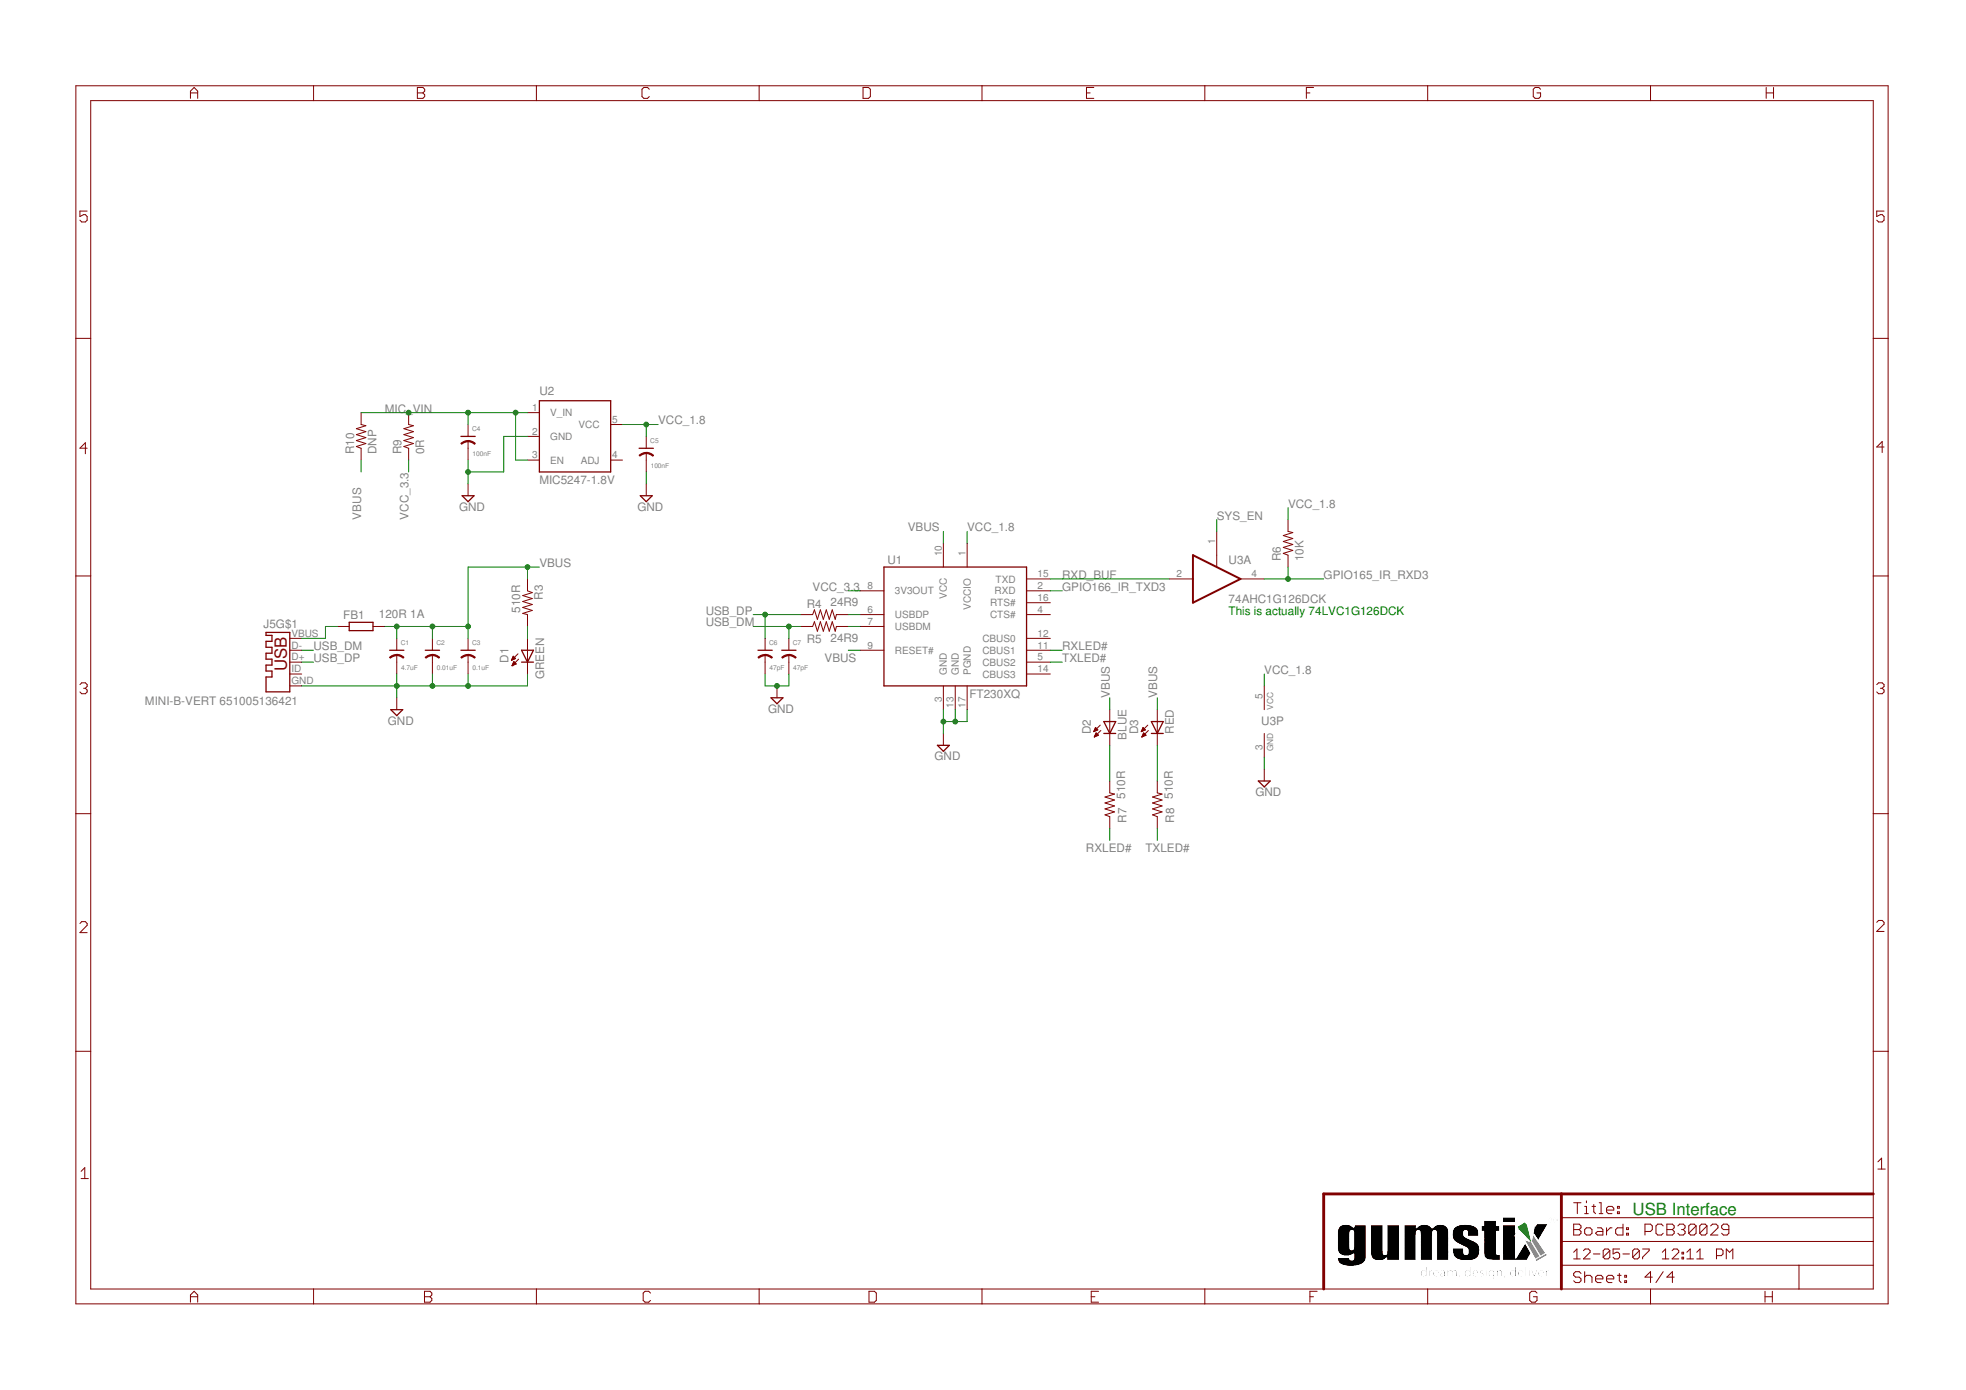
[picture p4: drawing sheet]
<svg xmlns="http://www.w3.org/2000/svg" width="420mm" height="297mm" viewBox="0 0 420 297" stroke-linecap="round" stroke-linejoin="round" font-family="sans-serif">
<defs><g id="words">
<text font-size="3.6" fill="#800000" x="61.3" y="143.4" transform="rotate(-90 61.3 143.4)">USB</text>
<text font-size="3.6" fill="#008000" x="348.9" y="259.6">USB Interface</text>
<g font-size="2.5" fill="#808080">
<text x="82.2" y="88.2">MIC_VIN</text>
<text x="115.3" y="84.4">U2</text>
<text x="140.7" y="90.7">VCC_1.8</text>
<text x="75.7" y="97.1" transform="rotate(-90 75.7 97.1)">R10</text>
<text x="80.5" y="97.1" transform="rotate(-90 80.5 97.1)">DNP</text>
<text x="85.8" y="97.1" transform="rotate(-90 85.8 97.1)">R9</text>
<text x="90.6" y="97.1" transform="rotate(-90 90.6 97.1)">0R</text>
<text x="115.3" y="103.4">MIC5247-1.8V</text>
<text x="77.2" y="111" transform="rotate(-90 77.2 111)">VBUS</text>
<text x="87.3" y="111" transform="rotate(-90 87.3 111)">VCC_3.3</text>
<text x="98.1" y="109.1">GND</text>
<text x="136.2" y="109.1">GND</text>
<text x="194" y="113.6">VBUS</text>
<text x="206.7" y="113.6">VCC_1.8</text>
<text x="260" y="111">SYS_EN</text>
<text x="275.3" y="108.5">VCC_1.8</text>
<text x="273.8" y="119.9" transform="rotate(-90 273.8 119.9)">R6</text>
<text x="278.6" y="119.9" transform="rotate(-90 278.6 119.9)">10K</text>
<text x="115.3" y="121.2">VBUS</text>
<text x="189.7" y="120.4">U1</text>
<text x="227" y="123.7">RXD_BUF</text>
<text x="262.6" y="120.5">U3A</text>
<text x="282.9" y="123.7">GPIO165_IR_RXD3</text>
<text x="111.2" y="131" transform="rotate(-90 111.2 131)">510R</text>
<text x="116" y="128.2" transform="rotate(-90 116 128.2)">R3</text>
<text x="150.8" y="131.3">USB_DP</text>
<text x="172.4" y="129.8">R4</text>
<text x="173.7" y="126.3">VCC_3.3</text>
<text x="177.5" y="129.6">24R9</text>
<text x="227" y="126.3">GPIO166_IR_TXD3</text>
<text x="262.6" y="128.8">74AHC1G126DCK</text>
<text x="56.3" y="134.1">J5G$1</text>
<text x="73.4" y="132.4">FB1</text>
<text x="81" y="132.1">120R 1A</text>
<text x="150.8" y="133.9">USB_DM</text>
<text x="172.4" y="137.5">R5</text>
<text x="177.5" y="137.2">24R9</text>
<text x="67" y="139">USB_DM</text>
<text x="67" y="141.5">USB_DP</text>
<text x="108.7" y="141.6" transform="rotate(-90 108.7 141.6)">D1</text>
<text x="176.2" y="141.5">VBUS</text>
<text x="227" y="139">RXLED#</text>
<text x="227" y="141.5">TXLED#</text>
<text x="116.3" y="145.2" transform="rotate(-90 116.3 145.2)">GREEN</text>
<text x="207.2" y="149.1">FT230XQ</text>
<text x="237.2" y="149.1" transform="rotate(-90 237.2 149.1)">VBUS</text>
<text x="247.3" y="149.1" transform="rotate(-90 247.3 149.1)">VBUS</text>
<text x="270.2" y="144">VCC_1.8</text>
<text x="31" y="150.6">MINI-B-VERT 651005136421</text>
<text x="82.9" y="154.8">GND</text>
<text x="164.2" y="152.3">GND</text>
<text x="269.5" y="154.8">U3P</text>
<text x="233.1" y="156.9" transform="rotate(-90 233.1 156.9)">D2</text>
<text x="240.7" y="158.1" transform="rotate(-90 240.7 158.1)">BLUE</text>
<text x="243.3" y="156.9" transform="rotate(-90 243.3 156.9)">D3</text>
<text x="250.9" y="156.8" transform="rotate(-90 250.9 156.8)">RED</text>
<text x="199.7" y="162.5">GND</text>
<text x="240.5" y="170.7" transform="rotate(-90 240.5 170.7)">510R</text>
<text x="250.6" y="170.7" transform="rotate(-90 250.6 170.7)">510R</text>
<text x="268.3" y="170.1">GND</text>
<text x="240.7" y="175.8" transform="rotate(-90 240.7 175.8)">R7</text>
<text x="250.9" y="175.8" transform="rotate(-90 250.9 175.8)">R8</text>
<text x="232.1" y="182.1">RXLED#</text>
<text x="244.8" y="182.1">TXLED#</text>
</g>
<text font-size="2.5" fill="#008000" x="262.6" y="131.3">This is actually 74LVC1G126DCK</text>
<g font-size="2.1" fill="#808080">
<text x="113.7" y="87.8">1</text>
<text x="117.6" y="88.9">V_IN</text>
<text x="113.7" y="92.9">2</text>
<text x="117.6" y="94">GND</text>
<text x="123.7" y="91.5">VCC</text>
<text x="130.9" y="90.4">5</text>
<text x="113.7" y="98">3</text>
<text x="117.6" y="99.1">EN</text>
<text x="124.1" y="99.1">ADJ</text>
<text x="130.9" y="98">4</text>
<text x="201.3" y="118.8" transform="rotate(-90 201.3 118.8)">10</text>
<text x="206.3" y="118.8" transform="rotate(-90 206.3 118.8)">1</text>
<text x="259.7" y="116.3" transform="rotate(-90 259.7 116.3)">1</text>
<text x="185.4" y="125.9">8</text>
<text x="212.8" y="124.5">TXD</text>
<text x="221.7" y="123.4">15</text>
<text x="221.7" y="125.9">2</text>
<text x="251.4" y="123.4">2</text>
<text x="267.4" y="123.4">4</text>
<text x="185.4" y="131">6</text>
<text x="191.3" y="127">3V3OUT</text>
<text x="202.4" y="128" transform="rotate(-90 202.4 128)">VCC</text>
<text x="207.5" y="130.3" transform="rotate(-90 207.5 130.3)">VCCIO</text>
<text x="211.6" y="129.6">RTS#</text>
<text x="212.5" y="127">RXD</text>
<text x="221.7" y="128.4">16</text>
<text x="221.7" y="131">4</text>
<text x="62.3" y="136.1">VBUS</text>
<text x="185.4" y="133.5">7</text>
<text x="191.3" y="132.1">USBDP</text>
<text x="191.3" y="134.6">USBDM</text>
<text x="209.9" y="137.2">CBUS0</text>
<text x="211.6" y="132.1">CTS#</text>
<text x="221.7" y="136.1">12</text>
<text x="62.3" y="138.6">D-</text>
<text x="62.3" y="141.1">D+</text>
<text x="62.3" y="143.7">ID</text>
<text x="185.4" y="138.6">9</text>
<text x="191.3" y="139.7">RESET#</text>
<text x="209.9" y="142.3">CBUS2</text>
<text x="209.9" y="139.7">CBUS1</text>
<text x="221.7" y="141.1">5</text>
<text x="221.7" y="138.6">11</text>
<text x="221.7" y="143.7">14</text>
<text x="62.3" y="146.2">GND</text>
<text x="202.4" y="144.2" transform="rotate(-90 202.4 144.2)">GND</text>
<text x="204.9" y="144.2" transform="rotate(-90 204.9 144.2)">GND</text>
<text x="207.5" y="144.2" transform="rotate(-90 207.5 144.2)">PGND</text>
<text x="209.9" y="144.8">CBUS3</text>
<text x="269.8" y="149.3" transform="rotate(-90 269.8 149.3)">5</text>
<text x="201.3" y="150.1" transform="rotate(-90 201.3 150.1)">3</text>
<text x="203.8" y="151.3" transform="rotate(-90 203.8 151.3)">13</text>
<text x="206.3" y="151.3" transform="rotate(-90 206.3 151.3)">17</text>
<text x="269.8" y="160.3" transform="rotate(-90 269.8 160.3)">3</text>
</g>
<g font-size="1.8" fill="#808080">
<text x="272.1" y="151.7" transform="rotate(-90 272.1 151.7)">VCC</text>
<text x="272.1" y="160.5" transform="rotate(-90 272.1 160.5)">GND</text>
</g>
<g font-size="1.4" fill="#808080">
<text x="100.9" y="92.1">C4</text>
<text x="139" y="94.6">C5</text>
<text x="101" y="97.4">100nF</text>
<text x="139.1" y="100">100nF</text>
<text x="85.6" y="137.8">C1</text>
<text x="93.3" y="137.8">C2</text>
<text x="100.9" y="137.8">C3</text>
<text x="164.4" y="137.8">C6</text>
<text x="169.5" y="137.8">C7</text>
<text x="85.7" y="143.2">4.7uF</text>
<text x="93.3" y="143.2">0.01uF</text>
<text x="101" y="143.2">0.1uF</text>
<text x="164.5" y="143.2">47pF</text>
<text x="169.5" y="143.2">47pF</text>
</g>
</g></defs>
<g fill="#800000" stroke="#800000" stroke-width=".21">
<path d="M16.2 278.6h50.8z"/>
<path d="M67 278.6h47.6z"/>
<path d="M114.6 278.6h47.6z"/>
<path d="M162.2 278.6h47.7z"/>
<path d="M209.9 278.6h47.6z"/>
<path d="M257.5 278.6h47.6z"/>
<path d="M305.1 278.6h47.6z"/>
<path d="M352.7 278.6h50.8z"/>
<path d="M403.5 224.7v53.9z"/>
<path d="M403.5 173.9v50.8z"/>
<path d="M403.5 123.1v50.8z"/>
<path d="M403.5 72.3v50.8z"/>
<path d="M403.5 18.3v54z"/>
<path d="M114.6 18.3h47.6z"/>
<path d="M67 18.3h47.6z"/>
<path d="M16.2 18.3h50.8z"/>
<path d="M16.2 18.3v54z"/>
<path d="M16.2 72.3v50.8z"/>
<path d="M16.2 123.1v50.8z"/>
<path d="M16.2 173.9v50.8z"/>
<path d="M16.2 224.7v53.9z"/>
<path d="M19.4 275.5h47.6z"/>
<path d="M67 275.5h47.6z"/>
<path d="M114.6 275.5h47.6z"/>
<path d="M162.2 275.5h47.7z"/>
<path d="M209.9 275.5h47.6z"/>
<path d="M257.5 275.5h25.4z"/>
<path d="M282.9 275.5h22.2z"/>
<path d="M305.1 275.5h28.6z"/>
<path d="M333.7 275.5h50.8z"/>
<path d="M384.5 275.5h15.8z"/>
<path d="M400.3 270.4v5.1z"/>
<path d="M400.3 265.3v5.1z"/>
<path d="M400.3 260.2v5.1z"/>
<path d="M400.3 255.1v5.1z"/>
<path d="M400.3 224.7v30.4z"/>
<path d="M400.3 173.9v50.8z"/>
<path d="M400.3 123.1v50.8z"/>
<path d="M400.3 72.3v50.8z"/>
<path d="M400.3 21.5v50.8z"/>
<path d="M352.7 21.5h47.6z"/>
<path d="M305.1 21.5h47.6z"/>
<path d="M257.5 21.5h47.6z"/>
<path d="M209.9 21.5h47.6z"/>
<path d="M162.2 21.5h47.7z"/>
<path d="M114.6 21.5h47.6z"/>
<path d="M67 21.5h47.6z"/>
<path d="M19.4 21.5h47.6z"/>
<path d="M19.4 21.5v50.8z"/>
<path d="M19.4 72.3v50.8z"/>
<path d="M19.4 123.1v50.8z"/>
<path d="M19.4 173.9v50.8z"/>
<path d="M19.4 224.7v50.8z"/>
<path d="M352.7 18.3h50.8z"/>
<path d="M305.1 18.3h47.6z"/>
<path d="M257.5 18.3h47.6z"/>
<path d="M209.9 18.3h47.6z"/>
<path d="M162.2 18.3h47.7z"/>
<path d="M209.9 18.3v3.2z"/>
<path d="M209.9 275.5v3.1z"/>
<path d="M16.2 173.9h3.2z"/>
<path d="M400.3 123.1h3.2z"/>
<path d="M114.6 18.3v3.2z"/>
<path d="M114.6 275.5v3.1z"/>
<path d="M305.1 18.3v3.2z"/>
<path d="M305.1 275.5v3.1z"/>
<path d="M16.2 224.7h3.2z"/>
<path d="M400.3 173.9h3.2z"/>
<path d="M16.2 123.1h3.2z"/>
<path d="M400.3 72.3h3.2z"/>
<path d="M67 18.3v3.2z"/>
<path d="M16.2 72.3h3.2z"/>
<path d="M400.3 224.7h3.2z"/>
<path d="M162.2 18.3v3.2z"/>
<path d="M257.5 18.3v3.2z"/>
<path d="M352.7 18.3v3.2z"/>
<path d="M352.7 275.5v3.1z"/>
<path d="M257.5 275.5v3.1z"/>
<path d="M162.2 275.5v3.1z"/>
<path d="M67 275.5v3.1z"/>
<path d="M384.5 270.4v5.1z"/>
<path d="M384.5 270.4h15.8z"/>
<path d="M333.7 270.4h50.8z"/>
<path d="M333.7 265.3h66.6z"/>
<path d="M333.7 260.2h66.6z"/>
<path d="M40.7 276.7v1.6z"/>
<path d="M40.7 276.7l.8-.8z"/>
<path d="M41.5 275.9l.7 .8z"/>
<path d="M42.2 276.7v1.6z"/>
<path d="M40.7 277.1h1.5z"/>
<path d="M90.7 275.9v2.4z"/>
<path d="M90.7 275.9h1.2z"/>
<path d="M91.9 275.9l.4 .4z"/>
<path d="M92.3 276.3v.4z"/>
<path d="M92.3 276.7l-.4 .4z"/>
<path d="M91.9 277.1l.4 .4z"/>
<path d="M92.3 277.5v.4z"/>
<path d="M92.3 277.9l-.4 .4z"/>
<path d="M90.7 278.3h1.2z"/>
<path d="M90.7 277.1h1.2z"/>
<path d="M138.6 275.9l.4 .4z"/>
<path d="M137.9 275.9h.7z"/>
<path d="M137.5 276.3l.4-.4z"/>
<path d="M137.5 276.3v1.6z"/>
<path d="M137.5 277.9l.4 .4z"/>
<path d="M137.9 278.3h.7z"/>
<path d="M138.6 278.3l.4-.4z"/>
<path d="M185.7 275.9v2.4z"/>
<path d="M185.7 278.3h1.2z"/>
<path d="M186.9 278.3l.4-.4z"/>
<path d="M187.3 276.3v1.6z"/>
<path d="M186.9 275.9l.4 .4z"/>
<path d="M185.7 275.9h1.2z"/>
<path d="M233.2 275.9h1.6z"/>
<path d="M233.2 275.9v2.4z"/>
<path d="M233.2 278.3h1.6z"/>
<path d="M233.2 277.1h.8z"/>
<path d="M279.9 275.9v2.4z"/>
<path d="M279.9 275.9h1.6z"/>
<path d="M279.9 277.1h.8z"/>
<path d="M328.1 275.9l.4 .4z"/>
<path d="M327.3 275.9h.8z"/>
<path d="M326.9 276.3l.4-.4z"/>
<path d="M326.9 276.3v1.6z"/>
<path d="M326.9 277.9l.4 .4z"/>
<path d="M327.3 278.3h.8z"/>
<path d="M328.1 278.3l.4-.4z"/>
<path d="M328.5 277.1v.8z"/>
<path d="M327.7 277.1h.8z"/>
<path d="M377.2 275.9v2.4z"/>
<path d="M377.2 277.1h1.6z"/>
<path d="M378.8 275.9v2.4z"/>
<path d="M401.3 248.3l.8-.8z"/>
<path d="M402.1 247.5v2.3z"/>
<path d="M401.3 249.8h1.6z"/>
<path d="M401.1 199h1.5z"/>
<path d="M401.1 199l1.5-1.5z"/>
<path d="M402.6 197.1v.4z"/>
<path d="M402.2 196.7l.4 .4z"/>
<path d="M401.5 196.7h.7z"/>
<path d="M401.5 196.7l-.4 .4z"/>
<path d="M401.1 146.3l.4-.4z"/>
<path d="M401.5 145.9h.7z"/>
<path d="M402.2 145.9l.4 .4z"/>
<path d="M402.6 146.3v.4z"/>
<path d="M402.2 147.1l.4-.4z"/>
<path d="M401.9 147.1h.3z"/>
<path d="M402.2 147.1l.4 .4z"/>
<path d="M402.6 147.5v.4z"/>
<path d="M402.2 148.2l.4-.3z"/>
<path d="M401.5 148.2h.7z"/>
<path d="M401.1 147.9l.4 .3z"/>
<path d="M402.2 94.4v2.3z"/>
<path d="M402.2 94.4l-1.1 1.1z"/>
<path d="M401.1 95.5h1.5z"/>
<path d="M401.1 45.1h1.5z"/>
<path d="M401.1 45.1v1.2z"/>
<path d="M401.1 46.3l.8-.4z"/>
<path d="M401.9 45.9h.3z"/>
<path d="M402.2 45.9l.4 .4z"/>
<path d="M402.6 46.3v.8z"/>
<path d="M402.2 47.4l.4-.3z"/>
<path d="M401.5 47.4h.7z"/>
<path d="M401.1 47.1l.4 .3z"/>
<path d="M377.5 18.7v2.3z"/>
<path d="M377.5 19.9h1.5z"/>
<path d="M379 18.7v2.3z"/>
<path d="M328.9 18.7l.3 .4z"/>
<path d="M328.1 18.7h.8z"/>
<path d="M327.7 19.1l.4-.4z"/>
<path d="M327.7 19.1v1.5z"/>
<path d="M327.7 20.6l.4 .4z"/>
<path d="M328.1 21h.8z"/>
<path d="M328.9 21l.3-.4z"/>
<path d="M329.2 19.9v.7z"/>
<path d="M328.5 19.9h.7z"/>
<path d="M279.2 18.7v2.3z"/>
<path d="M279.2 18.7h1.5z"/>
<path d="M279.2 19.9h.7z"/>
<path d="M232.2 18.7h1.6z"/>
<path d="M232.2 18.7v2.3z"/>
<path d="M232.2 21h1.6z"/>
<path d="M232.2 19.9h.8z"/>
<path d="M184.4 18.7v2.3z"/>
<path d="M184.4 21h1.2z"/>
<path d="M185.6 21l.4-.4z"/>
<path d="M186 19.1v1.5z"/>
<path d="M185.6 18.7l.4 .4z"/>
<path d="M184.4 18.7h1.2z"/>
<path d="M138.4 18.7l.4 .4z"/>
<path d="M137.6 18.7h.8z"/>
<path d="M137.2 19.1l.4-.4z"/>
<path d="M137.2 19.1v1.5z"/>
<path d="M137.2 20.6l.4 .4z"/>
<path d="M137.6 21h.8z"/>
<path d="M138.4 21l.4-.4z"/>
<path d="M89.2 18.7v2.3z"/>
<path d="M89.2 18.7h1.2z"/>
<path d="M90.4 18.7l.4 .4z"/>
<path d="M90.8 19.1v.4z"/>
<path d="M90.8 19.5l-.4 .4z"/>
<path d="M90.4 19.9l.4 .4z"/>
<path d="M90.8 20.3v.3z"/>
<path d="M90.8 20.6l-.4 .4z"/>
<path d="M89.2 21h1.2z"/>
<path d="M89.2 19.9h1.2z"/>
<path d="M40.7 19.5v1.5z"/>
<path d="M40.7 19.5l.8-.8z"/>
<path d="M41.5 18.7l.7 .8z"/>
<path d="M42.2 19.5v1.5z"/>
<path d="M40.7 19.9h1.5z"/>
<path d="M17.1 45.1h1.5z"/>
<path d="M17.1 45.1v1.2z"/>
<path d="M17.1 46.3l.8-.4z"/>
<path d="M17.9 45.9h.3z"/>
<path d="M18.2 45.9l.4 .4z"/>
<path d="M18.6 46.3v.8z"/>
<path d="M18.6 47.1l-.4 .3z"/>
<path d="M17.5 47.4h.7z"/>
<path d="M17.1 47.1l.4 .3z"/>
<path d="M18.2 94.6v2.4z"/>
<path d="M18.2 94.6l-1.1 1.2z"/>
<path d="M17.1 95.8h1.5z"/>
<path d="M17.1 146.3l.4-.4z"/>
<path d="M17.5 145.9h.7z"/>
<path d="M18.2 145.9l.4 .4z"/>
<path d="M18.6 146.3v.4z"/>
<path d="M18.6 146.7l-.4 .4z"/>
<path d="M17.9 147.1h.3z"/>
<path d="M18.2 147.1l.4 .4z"/>
<path d="M18.6 147.5v.4z"/>
<path d="M18.6 147.9l-.4 .3z"/>
<path d="M17.5 148.2h.7z"/>
<path d="M17.1 147.9l.4 .3z"/>
<path d="M17.1 199.3h1.5z"/>
<path d="M18.6 197.7l-1.5 1.6z"/>
<path d="M18.6 197.4v.3z"/>
<path d="M18.2 197l.4 .4z"/>
<path d="M17.5 197h.7z"/>
<path d="M17.5 197l-.4 .4z"/>
<path d="M17.3 250.3l.8-.8z"/>
<path d="M18.1 249.5v2.4z"/>
<path d="M17.3 251.9h1.6z"/>
<path d="M351.6 261.6v2.3z"/>
<path d="M351.6 261.6h1.1z"/>
<path d="M352.7 261.6l.4 .4z"/>
<path d="M353.1 262v.8z"/>
<path d="M353.1 262.8l-.4 .4z"/>
<path d="M351.6 263.2h1.1z"/>
<path d="M355.1 261.6l.3 .4z"/>
<path d="M354.3 261.6h.8z"/>
<path d="M354.3 261.6l-.4 .4z"/>
<path d="M353.9 262v1.5z"/>
<path d="M353.9 263.5l.4 .4z"/>
<path d="M354.3 263.9h.8z"/>
<path d="M355.1 263.9l.3-.4z"/>
<path d="M356.2 261.6v2.3z"/>
<path d="M356.2 261.6h1.2z"/>
<path d="M357.4 261.6l.4 .4z"/>
<path d="M357.8 262v.4z"/>
<path d="M357.8 262.4l-.4 .4z"/>
<path d="M357.4 262.8l.4 .4z"/>
<path d="M357.8 263.2v.3z"/>
<path d="M357.8 263.5l-.4 .4z"/>
<path d="M356.2 263.9h1.2z"/>
<path d="M356.2 262.8h1.2z"/>
<path d="M358.6 262l.4-.4z"/>
<path d="M359 261.6h.7z"/>
<path d="M359.7 261.6l.4 .4z"/>
<path d="M360.1 262v.4z"/>
<path d="M360.1 262.4l-.4 .4z"/>
<path d="M359.4 262.8h.3z"/>
<path d="M359.7 262.8l.4 .4z"/>
<path d="M360.1 263.2v.3z"/>
<path d="M360.1 263.5l-.4 .4z"/>
<path d="M359 263.9h.7z"/>
<path d="M358.6 263.5l.4 .4z"/>
<path d="M360.9 262v1.5z"/>
<path d="M360.9 262l.4-.4z"/>
<path d="M361.3 261.6h.8z"/>
<path d="M362.1 261.6l.4 .4z"/>
<path d="M362.5 262v1.5z"/>
<path d="M362.1 263.9l.4-.4z"/>
<path d="M361.3 263.9h.8z"/>
<path d="M360.9 263.5l.4 .4z"/>
<path d="M360.9 263.5l1.6-1.5z"/>
<path d="M363.3 262v1.5z"/>
<path d="M363.3 262l.3-.4z"/>
<path d="M363.6 261.6h.8z"/>
<path d="M364.4 261.6l.4 .4z"/>
<path d="M364.8 262v1.5z"/>
<path d="M364.4 263.9l.4-.4z"/>
<path d="M363.6 263.9h.8z"/>
<path d="M363.3 263.5l.3 .4z"/>
<path d="M364.8 262l-1.5 1.5z"/>
<path d="M365.6 263.9h1.6z"/>
<path d="M365.6 263.9l1.6-1.5z"/>
<path d="M367.2 262v.4z"/>
<path d="M366.7 261.6l.5 .4z"/>
<path d="M366 261.6h.7z"/>
<path d="M365.6 262l.4-.4z"/>
<path d="M367.9 263.5l.4 .4z"/>
<path d="M368.3 263.9h.8z"/>
<path d="M369.1 263.9l.4-.4z"/>
<path d="M369.5 262v1.5z"/>
<path d="M369.1 261.6l.4 .4z"/>
<path d="M368.3 261.6h.8z"/>
<path d="M368.3 261.6l-.4 .4z"/>
<path d="M367.9 262v.4z"/>
<path d="M367.9 262.4l.4 .4z"/>
<path d="M368.3 262.8h1.2z"/>
<path d="M336.3 267.6l.7-.7z"/>
<path d="M337 266.9v2.1z"/>
<path d="M336.3 269h1.4z"/>
<path d="M338.4 269h1.4z"/>
<path d="M338.4 269l1.4-1.4z"/>
<path d="M339.8 267.3v.3z"/>
<path d="M339.5 266.9l.3 .4z"/>
<path d="M338.8 266.9h.7z"/>
<path d="M338.8 266.9l-.4 .4z"/>
<path d="M340.5 268h1.4z"/>
<path d="M342.6 267.3v1.4z"/>
<path d="M342.6 267.3l.4-.4z"/>
<path d="M343 266.9h.7z"/>
<path d="M343.7 266.9l.3 .4z"/>
<path d="M344 267.3v1.4z"/>
<path d="M344 268.7l-.3 .3z"/>
<path d="M343 269h.7z"/>
<path d="M342.6 268.7l.4 .3z"/>
<path d="M342.6 268.7l1.4-1.4z"/>
<path d="M344.7 266.9h1.4z"/>
<path d="M344.7 266.9v1.1z"/>
<path d="M344.7 268l.7-.4z"/>
<path d="M345.4 267.6h.4z"/>
<path d="M345.8 267.6l.3 .4z"/>
<path d="M346.1 268v.7z"/>
<path d="M346.1 268.7l-.3 .3z"/>
<path d="M345.1 269h.7z"/>
<path d="M344.7 268.7l.4 .3z"/>
<path d="M346.8 268h1.4z"/>
<path d="M348.9 267.3v1.4z"/>
<path d="M348.9 267.3l.4-.4z"/>
<path d="M349.3 266.9h.7z"/>
<path d="M350 266.9l.3 .4z"/>
<path d="M350.3 267.3v1.4z"/>
<path d="M350.3 268.7l-.3 .3z"/>
<path d="M349.3 269h.7z"/>
<path d="M348.9 268.7l.4 .3z"/>
<path d="M348.9 268.7l1.4-1.4z"/>
<path d="M351 266.9h1.4z"/>
<path d="M352.4 266.9v.4z"/>
<path d="M352.4 267.3l-1.4 1.4z"/>
<path d="M351 268.7v.3z"/>
<path d="M355.3 267.6l.7-.7z"/>
<path d="M356 266.9v2.1z"/>
<path d="M355.3 269h1.4z"/>
<path d="M357.4 269h1.4z"/>
<path d="M357.4 269l1.4-1.4z"/>
<path d="M358.8 267.3v.3z"/>
<path d="M358.4 266.9l.4 .4z"/>
<path d="M357.7 266.9h.7z"/>
<path d="M357.7 266.9l-.3 .4z"/>
<path d="M359.5 267.6h.3z"/>
<path d="M359.8 267.6v.4z"/>
<path d="M359.5 268h.3z"/>
<path d="M359.5 267.6v.4z"/>
<path d="M359.5 268.7h.3z"/>
<path d="M359.8 268.7v.3z"/>
<path d="M359.5 269h.3z"/>
<path d="M359.5 268.7v.3z"/>
<path d="M360.5 267.6l.7-.7z"/>
<path d="M361.2 266.9v2.1z"/>
<path d="M360.5 269h1.4z"/>
<path d="M362.6 267.6l.7-.7z"/>
<path d="M363.3 266.9v2.1z"/>
<path d="M362.6 269h1.4z"/>
<path d="M366.8 266.9v2.1z"/>
<path d="M366.8 266.9h1.1z"/>
<path d="M367.9 266.9l.3 .4z"/>
<path d="M368.2 267.3v.7z"/>
<path d="M368.2 268l-.3 .3z"/>
<path d="M366.8 268.3h1.1z"/>
<path d="M368.9 266.9v2.1z"/>
<path d="M368.9 266.9l.7 .7z"/>
<path d="M369.6 267.6l.7-.7z"/>
<path d="M370.3 266.9v2.1z"/>
<path d="M352.7 271.8v2.3z"/>
<path d="M351.6 272.9l1.1-1.1z"/>
<path d="M351.6 272.9h1.5z"/>
<path d="M355.4 271.8l-1.5 2.3z"/>
<path d="M357.4 271.8v2.3z"/>
<path d="M356.2 272.9l1.2-1.1z"/>
<path d="M356.2 272.9h1.6z"/>
<path d="M337.5 271.8l.4 .3z"/>
<path d="M336.7 271.8h.8z"/>
<path d="M336.3 272.1l.4-.3z"/>
<path d="M336.3 272.1v.4z"/>
<path d="M336.3 272.5l.4 .4z"/>
<path d="M336.7 272.9h.8z"/>
<path d="M337.5 272.9l.4 .4z"/>
<path d="M337.9 273.3v.4z"/>
<path d="M337.9 273.7l-.4 .4z"/>
<path d="M336.7 274.1h.8z"/>
<path d="M336.3 273.7l.4 .4z"/>
<path d="M338.7 271.8v2.3z"/>
<path d="M338.7 272.9l.3-.4z"/>
<path d="M339 272.5h.8z"/>
<path d="M339.8 272.5l.4 .4z"/>
<path d="M340.2 272.9v1.2z"/>
<path d="M341.4 274.1h.8z"/>
<path d="M341 273.7l.4 .4z"/>
<path d="M341 272.9v.8z"/>
<path d="M341 272.9l.4-.4z"/>
<path d="M341.4 272.5h.8z"/>
<path d="M342.2 272.5l.4 .4z"/>
<path d="M342.6 272.9v.4z"/>
<path d="M341 273.3h1.6z"/>
<path d="M343.7 274.1h.8z"/>
<path d="M343.3 273.7l.4 .4z"/>
<path d="M343.3 272.9v.8z"/>
<path d="M343.3 272.9l.4-.4z"/>
<path d="M343.7 272.5h.8z"/>
<path d="M344.5 272.5l.4 .4z"/>
<path d="M344.9 272.9v.4z"/>
<path d="M343.3 273.3h1.6z"/>
<path d="M346.1 272.1v1.6z"/>
<path d="M346.1 273.7l.4 .4z"/>
<path d="M345.7 272.5h.8z"/>
<path d="M347.2 272.5h.4z"/>
<path d="M347.6 272.5v.4z"/>
<path d="M347.2 272.9h.4z"/>
<path d="M347.2 272.5v.4z"/>
<path d="M347.2 273.7h.4z"/>
<path d="M347.6 273.7v.4z"/>
<path d="M347.2 274.1h.4z"/>
<path d="M347.2 273.7v.4z"/>
<path d="M337.1 257v2.4z"/>
<path d="M336.3 257h1.6z"/>
<path d="M338.7 257.8h.3z"/>
<path d="M339 257.8v1.6z"/>
<path d="M338.7 259.4h.7z"/>
<path d="M339 256.6v.4z"/>
<path d="M340.6 257.4v1.6z"/>
<path d="M340.6 259l.4 .4z"/>
<path d="M340.2 257.8h.8z"/>
<path d="M341.8 257h.4z"/>
<path d="M342.2 257v2.4z"/>
<path d="M341.8 259.4h.8z"/>
<path d="M343.7 259.4h.8z"/>
<path d="M343.3 259l.4 .4z"/>
<path d="M343.3 258.2v.8z"/>
<path d="M343.3 258.2l.4-.4z"/>
<path d="M343.7 257.8h.8z"/>
<path d="M344.5 257.8l.4 .4z"/>
<path d="M344.9 258.2v.4z"/>
<path d="M343.3 258.6h1.6z"/>
<path d="M345.7 257.8h.4z"/>
<path d="M346.1 257.8v.4z"/>
<path d="M345.7 258.2h.4z"/>
<path d="M345.7 257.8v.4z"/>
<path d="M345.7 259h.4z"/>
<path d="M346.1 259v.4z"/>
<path d="M345.7 259.4h.4z"/>
<path d="M345.7 259v.4z"/>
<path d="M336.3 261.6v2.3z"/>
<path d="M336.3 261.6h1.2z"/>
<path d="M337.5 261.6l.4 .4z"/>
<path d="M337.9 262v.4z"/>
<path d="M337.9 262.4l-.4 .4z"/>
<path d="M337.5 262.8l.4 .4z"/>
<path d="M337.9 263.2v.3z"/>
<path d="M337.9 263.5l-.4 .4z"/>
<path d="M336.3 263.9h1.2z"/>
<path d="M336.3 262.8h1.2z"/>
<path d="M339 263.9h.8z"/>
<path d="M339.8 263.9l.4-.4z"/>
<path d="M340.2 262.8v.7z"/>
<path d="M339.8 262.4l.4 .4z"/>
<path d="M339 262.4h.8z"/>
<path d="M339 262.4l-.3 .4z"/>
<path d="M338.7 262.8v.7z"/>
<path d="M338.7 263.5l.3 .4z"/>
<path d="M341.4 262.4h.8z"/>
<path d="M342.2 262.4l.4 .4z"/>
<path d="M342.6 262.8v1.1z"/>
<path d="M341.4 263.9h1.2z"/>
<path d="M341 263.5l.4 .4z"/>
<path d="M341 263.5l.4-.3z"/>
<path d="M341.4 263.2h1.2z"/>
<path d="M343.3 262.4v1.5z"/>
<path d="M343.3 263.2l.8-.8z"/>
<path d="M344.1 262.4h.4z"/>
<path d="M346.9 261.6v2.3z"/>
<path d="M345.7 263.9h1.2z"/>
<path d="M345.3 263.5l.4 .4z"/>
<path d="M345.3 262.8v.7z"/>
<path d="M345.7 262.4l-.4 .4z"/>
<path d="M345.7 262.4h1.2z"/>
<path d="M347.6 262.4h.4z"/>
<path d="M348 262.4v.4z"/>
<path d="M347.6 262.8h.4z"/>
<path d="M347.6 262.4v.4z"/>
<path d="M347.6 263.5h.4z"/>
<path d="M348 263.5v.4z"/>
<path d="M347.6 263.9h.4z"/>
<path d="M347.6 263.5v.4z"/>
<path d="M112.7 131.3v2.6z"/>
<path d="M112.7 123.7v2.6z"/>
<path d="M112.7 126.3l1 .3z"/>
<path d="M111.7 127.3l2-.7z"/>
<path d="M111.7 127.3l2 .6z"/>
<path d="M111.7 128.5l2-.6z"/>
<path d="M111.7 128.5l2 .7z"/>
<path d="M111.7 129.8l2-.6z"/>
<path d="M111.7 129.8l2 .6z"/>
<path d="M111.7 131.1l2-.7z"/>
<path d="M111.7 131.1l1 .2z"/>
<path d="M112.7 141.5v2.5z"/>
<path d="M112.7 136.4v2.6z"/>
<path d="M112.7 139v2.5z"/>
<path d="M110.7 139.7l-1.4 1.4z"/>
<path d="M110.8 140.9l-1.4 1.4z"/>
<path d="M109.7 140.2l-.4 .9z"/>
<path d="M109.7 140.2l.5 .5z"/>
<path d="M109.3 141.1l.9-.4z"/>
<path d="M109.3 141.1h.2z"/>
<path d="M109.4 140.9h.3z"/>
<path d="M109.4 140.8h.6z"/>
<path d="M109.5 140.7h.6z"/>
<path d="M109.5 140.6h.5z"/>
<path d="M109.6 140.5h.3z"/>
<path d="M109.6 140.3h.2z"/>
<path d="M109.8 141.4l-.4 .9z"/>
<path d="M109.8 141.4l.5 .5z"/>
<path d="M109.4 142.3l.9-.4z"/>
<path d="M109.5 142.1h.2z"/>
<path d="M109.5 142h.5z"/>
<path d="M109.6 141.9h.7z"/>
<path d="M109.6 141.8h.6z"/>
<path d="M109.7 141.7h.4z"/>
<path d="M109.7 141.5h.3z"/>
<path d="M84.8 140v1.5z"/>
<path d="M84.8 136.4v2.6z"/>
<path d="M84.8 141.5v2.5z"/>
<path d="M79.7 133.9h2.6z"/>
<path d="M72.1 133.9h2.5z"/>
<path d="M61.9 136.4h2.6z"/>
<path d="M61.9 139h2.6z"/>
<path d="M61.9 141.5h2.6z"/>
<path d="M61.9 144h2.6z"/>
<path d="M61.9 146.6h2.6z"/>
<path d="M201.6 156.7v2.6z"/>
<path d="M84.8 149.1v2.6z"/>
<path d="M92.4 140v1.5z"/>
<path d="M92.4 136.4v2.6z"/>
<path d="M92.4 141.5v2.5z"/>
<path d="M219.4 123.7h5.1z"/>
<path d="M219.4 128.8h5.1z"/>
<path d="M206.7 116.1v5.1z"/>
<path d="M219.4 126.3h5.1z"/>
<path d="M201.6 146.6v5.1z"/>
<path d="M219.4 131.3h5.1z"/>
<path d="M219.4 141.5h5.1z"/>
<path d="M183.8 131.3h5.1z"/>
<path d="M183.8 133.9h5.1z"/>
<path d="M183.8 126.3h5.1z"/>
<path d="M183.8 139h5.1z"/>
<path d="M201.6 116.1v5.1z"/>
<path d="M204.1 146.6v5.1z"/>
<path d="M219.4 139h5.1z"/>
<path d="M219.4 136.4h5.1z"/>
<path d="M219.4 144h5.1z"/>
<path d="M206.7 146.6v5.1z"/>
<path d="M178.7 131.3h2.6z"/>
<path d="M171.1 131.3h2.6z"/>
<path d="M174.1 130.3l-.4 1z"/>
<path d="M174.1 130.3l.6 2.1z"/>
<path d="M175.3 130.3l-.6 2.1z"/>
<path d="M175.3 130.3l.7 2.1z"/>
<path d="M176.6 130.3l-.6 2.1z"/>
<path d="M176.6 130.3l.6 2.1z"/>
<path d="M177.9 130.3l-.7 2.1z"/>
<path d="M177.9 130.3l.6 2.1z"/>
<path d="M178.7 131.3l-.2 1.1z"/>
<path d="M178.7 133.9h2.6z"/>
<path d="M171.1 133.9h2.6z"/>
<path d="M174.1 132.9l-.4 1z"/>
<path d="M174.1 132.9l.6 2z"/>
<path d="M175.3 132.9l-.6 2z"/>
<path d="M175.3 132.9l.7 2z"/>
<path d="M176.6 132.9l-.6 2z"/>
<path d="M176.6 132.9l.6 2z"/>
<path d="M177.9 132.9l-.7 2z"/>
<path d="M177.9 132.9l.6 2z"/>
<path d="M178.7 133.9l-.2 1z"/>
<path d="M100 140v1.5z"/>
<path d="M100 136.4v2.6z"/>
<path d="M100 141.5v2.5z"/>
<path d="M112.7 88.2h2.6z"/>
<path d="M112.7 98.3h2.6z"/>
<path d="M130.5 90.7h2.5z"/>
<path d="M130.5 98.3h2.5z"/>
<path d="M112.7 93.3h2.6z"/>
<path d="M138.1 96.8v1.5z"/>
<path d="M138.1 93.3v2.5z"/>
<path d="M138.1 98.3v2.6z"/>
<path d="M100 94.3v1.5z"/>
<path d="M100 90.7v2.6z"/>
<path d="M100 95.8v2.5z"/>
<path d="M100 103.4v2.5z"/>
<path d="M138.1 103.4v2.5z"/>
<path d="M260 113.6v5z"/>
<path d="M249.9 123.7h5z"/>
<path d="M265.1 123.7h5.1z"/>
<path d="M260 118.6v2.6z"/>
<path d="M270.2 156.7v5.1z"/>
<path d="M270.2 146.6v5.1z"/>
<path d="M270.2 164.4v2.5z"/>
<path d="M275.3 111v2.6z"/>
<path d="M275.3 118.6v2.6z"/>
<path d="M274.3 118.3l1 .3z"/>
<path d="M274.3 118.3l2-.7z"/>
<path d="M274.3 117l2 .6z"/>
<path d="M274.3 117l2-.6z"/>
<path d="M274.3 115.7l2 .7z"/>
<path d="M274.3 115.7l2-.6z"/>
<path d="M274.3 114.4l2 .7z"/>
<path d="M274.3 114.4l2-.6z"/>
<path d="M275.3 113.6l1 .2z"/>
<path d="M163.5 140v1.5z"/>
<path d="M163.5 136.4v2.6z"/>
<path d="M163.5 141.5v2.5z"/>
<path d="M168.6 140v1.5z"/>
<path d="M168.6 136.4v2.6z"/>
<path d="M168.6 141.5v2.5z"/>
<path d="M166 146.6v2.5z"/>
<path d="M237.2 156.7v2.6z"/>
<path d="M237.2 151.7v2.5z"/>
<path d="M237.2 154.2v2.5z"/>
<path d="M235.1 155l-1.4 1.4z"/>
<path d="M235.3 156.1l-1.4 1.4z"/>
<path d="M234.1 155.5l-.4 .9z"/>
<path d="M234.1 155.5l.5 .5z"/>
<path d="M233.7 156.4l.9-.4z"/>
<path d="M233.8 156.2h.2z"/>
<path d="M233.8 156.1h.5z"/>
<path d="M233.9 156h.7z"/>
<path d="M234 155.9h.5z"/>
<path d="M234 155.8h.4z"/>
<path d="M234 155.6h.3z"/>
<path d="M234.2 156.6l-.3 .9z"/>
<path d="M234.2 156.6l.6 .5z"/>
<path d="M233.9 157.5l.9-.4z"/>
<path d="M233.9 157.3h.3z"/>
<path d="M234 157.2h.5z"/>
<path d="M234 157.1h.7z"/>
<path d="M234.1 157h.5z"/>
<path d="M234.1 156.8h.4z"/>
<path d="M234.2 156.7h.2z"/>
<path d="M247.3 156.7v2.6z"/>
<path d="M247.3 151.7v2.5z"/>
<path d="M247.3 154.2v2.5z"/>
<path d="M245.3 155l-1.4 1.4z"/>
<path d="M245.4 156.1l-1.4 1.4z"/>
<path d="M244.3 155.5l-.4 .9z"/>
<path d="M244.3 155.5l.5 .5z"/>
<path d="M243.9 156.4l.9-.4z"/>
<path d="M243.9 156.2h.3z"/>
<path d="M244 156.1h.4z"/>
<path d="M244 156h.7z"/>
<path d="M244.1 155.9h.6z"/>
<path d="M244.2 155.8h.4z"/>
<path d="M244.2 155.6h.2z"/>
<path d="M244.4 156.6l-.4 .9z"/>
<path d="M244.4 156.6l.5 .5z"/>
<path d="M244 157.5l.9-.4z"/>
<path d="M244.1 157.3h.3z"/>
<path d="M244.2 157.2h.5z"/>
<path d="M244.2 157.1h.7z"/>
<path d="M244.3 157h.5z"/>
<path d="M244.3 156.8h.3z"/>
<path d="M244.4 156.7h.1z"/>
<path d="M237.2 166.9v2.5z"/>
<path d="M237.2 174.5v2.6z"/>
<path d="M236.2 174.1l1 .4z"/>
<path d="M236.2 174.1l2-.6z"/>
<path d="M236.2 172.9l2 .6z"/>
<path d="M236.2 172.9l2-.7z"/>
<path d="M236.2 171.6l2 .6z"/>
<path d="M236.2 171.6l2-.6z"/>
<path d="M236.2 170.3l2 .7z"/>
<path d="M236.2 170.3l2-.6z"/>
<path d="M237.2 169.4l1 .3z"/>
<path d="M247.3 166.9v2.5z"/>
<path d="M247.3 174.5v2.6z"/>
<path d="M246.3 174.1l1 .4z"/>
<path d="M246.3 174.1l2-.6z"/>
<path d="M246.3 172.9l2 .6z"/>
<path d="M246.3 172.9l2-.7z"/>
<path d="M246.3 171.6l2 .6z"/>
<path d="M246.3 171.6l2-.6z"/>
<path d="M246.3 170.3l2 .7z"/>
<path d="M246.3 170.3l2-.6z"/>
<path d="M247.3 169.4l1 .3z"/>
<path d="M87.3 88.2v2.5z"/>
<path d="M87.3 95.8v2.5z"/>
<path d="M86.3 95.4l1 .4z"/>
<path d="M86.3 95.4l2-.6z"/>
<path d="M86.3 94.1l2 .7z"/>
<path d="M86.3 94.1l2-.6z"/>
<path d="M86.3 92.9l2 .6z"/>
<path d="M86.3 92.9l2-.7z"/>
<path d="M86.3 91.6l2 .6z"/>
<path d="M86.3 91.6l2-.6z"/>
<path d="M87.3 90.7l1 .3z"/>
<path d="M77.2 88.2v2.5z"/>
<path d="M77.2 95.8v2.5z"/>
<path d="M76.2 95.4l1 .4z"/>
<path d="M76.2 95.4l2-.6z"/>
<path d="M76.2 94.1l2 .7z"/>
<path d="M76.2 94.1l2-.6z"/>
<path d="M76.2 92.9l2 .6z"/>
<path d="M76.2 92.9l2-.7z"/>
<path d="M76.2 91.6l2 .6z"/>
<path d="M76.2 91.6l2-.6z"/>
<path d="M77.2 90.7l1 .3z"/>
<path d="M84.8 139.8l.6 .1 .9 .6-.1 .2-.7-.5-.7-.1z" fill-rule="evenodd"/>
<path d="M83.2 140.5l.6-.4 1-.3v.3l-.7 .2-.7 .4z" fill-rule="evenodd"/>
<path d="M92.4 139.8l.6 .1 1 .6-.2 .2-.6-.5-.8-.1z" fill-rule="evenodd"/>
<path d="M90.9 140.5l.5-.4 1-.3v.3l-.7 .2-.7 .4z" fill-rule="evenodd"/>
<path d="M100 139.8l.7 .1 .9 .6-.2 .2-.6-.5-.8-.1z" fill-rule="evenodd"/>
<path d="M98.5 140.5l.5-.4 1-.3v.3l-.7 .2-.6 .4z" fill-rule="evenodd"/>
<path d="M138.1 96.7l1 .2 .6 .4-.2 .2-.6-.4-.8-.2z" fill-rule="evenodd"/>
<path d="M136.6 97.3l.9-.5 .6-.1v.2l-.7 .2-.6 .4z" fill-rule="evenodd"/>
<path d="M100 94.1l1 .3 .6 .4-.2 .2-.6-.5-.8-.1z" fill-rule="evenodd"/>
<path d="M98.5 94.7l.9-.5 .6-.1v.3l-.7 .1-.6 .4z" fill-rule="evenodd"/>
<path d="M163.5 139.8l.6 .1 1 .6-.2 .2-.6-.5-.8-.1z" fill-rule="evenodd"/>
<path d="M162 140.5l.5-.4 1-.3v.3l-.7 .2-.6 .4z" fill-rule="evenodd"/>
<path d="M168.6 139.8l.6 .1 1 .6-.2 .2-.7-.5-.7-.1z" fill-rule="evenodd"/>
<path d="M167.1 140.5l.5-.4 1-.3v.3l-.7 .2-.7 .4z" fill-rule="evenodd"/>
</g>
<g fill="#800000" stroke="#800000" stroke-width=".61">
<path d="M282.9 255.1h50.8z"/>
<path d="M333.7 255.1h66.6z"/>
<path d="M333.7 270.4v5.1z"/>
<path d="M333.7 265.3v5.1z"/>
<path d="M333.7 260.2v5.1z"/>
<path d="M333.7 255.1v5.1z"/>
<path d="M282.9 255.1v20.4z"/>
</g>
<g fill="#800000" stroke="#800000" stroke-width=".28">
<path d="M114 139l-1.3 2.5z"/>
<path d="M111.5 139l1.2 2.5z"/>
<path d="M112.7 141.5h1.3z"/>
<path d="M111.5 141.5h1.2z"/>
<path d="M112.7 139h1.3z"/>
<path d="M111.5 139h1.2z"/>
<path d="M83.3 139h3z"/>
<path d="M74.6 134.8h5.1z"/>
<path d="M74.6 133h5.1z"/>
<path d="M79.7 133v1.8z"/>
<path d="M74.6 133v1.8z"/>
<path d="M56.9 135.1h5z"/>
<path d="M61.9 135.1v12.7z"/>
<path d="M56.9 147.8h5z"/>
<path d="M56.9 135.1v.7z"/>
<path d="M56.9 135.8h1.2z"/>
<path d="M58.1 135.8v1.3z"/>
<path d="M56.9 137.1h1.2z"/>
<path d="M56.9 137.1v1.2z"/>
<path d="M56.9 138.3h1.2z"/>
<path d="M58.1 138.3v1.3z"/>
<path d="M56.9 139.6h1.2z"/>
<path d="M56.9 139.6v1.3z"/>
<path d="M56.9 140.9h1.2z"/>
<path d="M58.1 140.9v1.2z"/>
<path d="M56.9 142.1h1.2z"/>
<path d="M56.9 142.1v1.3z"/>
<path d="M56.9 143.4h1.2z"/>
<path d="M58.1 143.4v1.3z"/>
<path d="M56.9 144.7h1.2z"/>
<path d="M56.9 144.7v3.1z"/>
<path d="M200.3 159.3h2.6z"/>
<path d="M201.6 160.5l1.3-1.2z"/>
<path d="M200.3 159.3l1.3 1.2z"/>
<path d="M83.5 151.7h2.6z"/>
<path d="M86.1 151.7l-1.3 1.2z"/>
<path d="M83.5 151.7l1.3 1.2z"/>
<path d="M90.9 139h3z"/>
<path d="M188.9 121.2v25.4z"/>
<path d="M188.9 146.6h30.5z"/>
<path d="M219.4 121.2v25.4z"/>
<path d="M188.9 121.2h30.5z"/>
<path d="M98.5 139h3.1z"/>
<path d="M115.3 85.6h15.2z"/>
<path d="M130.5 85.6v15.3z"/>
<path d="M115.3 100.9h15.2z"/>
<path d="M115.3 85.6v15.3z"/>
<path d="M136.6 95.8h3z"/>
<path d="M98.5 93.3h3.1z"/>
<path d="M98.8 105.9h2.5z"/>
<path d="M101.3 105.9l-1.3 1.3z"/>
<path d="M98.8 105.9l1.2 1.3z"/>
<path d="M136.8 105.9h2.6z"/>
<path d="M139.4 105.9l-1.3 1.3z"/>
<path d="M136.8 105.9l1.3 1.3z"/>
<path d="M268.9 166.9h2.6z"/>
<path d="M270.2 168.2l1.3-1.3z"/>
<path d="M268.9 166.9l1.3 1.3z"/>
<path d="M162 139h3z"/>
<path d="M167.1 139h3z"/>
<path d="M164.8 149.1h2.5z"/>
<path d="M167.3 149.1l-1.3 1.3z"/>
<path d="M164.8 149.1l1.2 1.3z"/>
<path d="M238.4 154.2l-1.2 2.5z"/>
<path d="M235.9 154.2l1.3 2.5z"/>
<path d="M237.2 156.7h1.2z"/>
<path d="M235.9 156.7h1.3z"/>
<path d="M237.2 154.2h1.2z"/>
<path d="M235.9 154.2h1.3z"/>
<path d="M248.6 154.2l-1.3 2.5z"/>
<path d="M246.1 154.2l1.2 2.5z"/>
<path d="M247.3 156.7h1.3z"/>
<path d="M246.1 156.7h1.2z"/>
<path d="M247.3 154.2h1.3z"/>
<path d="M246.1 154.2h1.2z"/>
</g>
<g fill="#800000" stroke="#800000" stroke-width=".42">
<path d="M254.9 118.6v10.2z"/>
<path d="M254.9 118.6l10.2 5.1z"/>
<path d="M254.9 128.8l10.2-5.1z"/>
</g>
<g fill="#008000" stroke="#008000" stroke-width=".21">
<path d="M201.6 151.7v2.5z"/>
<path d="M201.6 154.2v2.5z"/>
<path d="M204.1 151.7v2.5z"/>
<path d="M201.6 154.2h2.5z"/>
<path d="M204.1 154.2h2.6z"/>
<path d="M206.7 151.7v2.5z"/>
<path d="M107.7 93.3h5z"/>
<path d="M107.7 93.3v7.6z"/>
<path d="M100 98.3v2.6z"/>
<path d="M100 100.9v2.5z"/>
<path d="M100 100.9h7.7z"/>
<path d="M138.1 100.9v2.5z"/>
<path d="M270.2 161.8v2.6z"/>
<path d="M84.8 144v2.6z"/>
<path d="M84.8 146.6v2.5z"/>
<path d="M64.5 146.6h20.3z"/>
<path d="M100 146.6h12.7z"/>
<path d="M92.4 146.6h7.6z"/>
<path d="M84.8 146.6h7.6z"/>
<path d="M92.4 144v2.6z"/>
<path d="M100 144v2.6z"/>
<path d="M112.7 144v2.6z"/>
<path d="M168.6 144v2.6z"/>
<path d="M166 146.6h2.6z"/>
<path d="M163.5 146.6h2.5z"/>
<path d="M163.5 144v2.6z"/>
<path d="M133 90.7h5.1z"/>
<path d="M138.1 90.7h2.6z"/>
<path d="M138.1 90.7v2.6z"/>
<path d="M270.2 144v2.6z"/>
<path d="M275.3 108.5v2.5z"/>
<path d="M206.7 113.6v2.5z"/>
<path d="M64.5 136.4h5.1z"/>
<path d="M69.6 133.9v2.5z"/>
<path d="M69.6 133.9h2.5z"/>
<path d="M64.5 139h2.5z"/>
<path d="M168.6 133.9h2.5z"/>
<path d="M161 133.9h7.6z"/>
<path d="M168.6 133.9v2.5z"/>
<path d="M64.5 141.5h2.5z"/>
<path d="M163.5 131.3h7.6z"/>
<path d="M161 131.3h2.5z"/>
<path d="M163.5 131.3v5.1z"/>
<path d="M181.3 131.3h2.5z"/>
<path d="M181.3 133.9h2.5z"/>
<path d="M224.5 123.7h2.5z"/>
<path d="M227 123.7h22.9z"/>
<path d="M224.5 126.3h2.5z"/>
<path d="M112.7 121.2h2.6z"/>
<path d="M100 133.9v2.5z"/>
<path d="M92.4 133.9h7.6z"/>
<path d="M92.4 133.9v2.5z"/>
<path d="M84.8 133.9h7.6z"/>
<path d="M84.8 133.9v2.5z"/>
<path d="M82.3 133.9h2.5z"/>
<path d="M100 121.2v12.7z"/>
<path d="M100 121.2h12.7z"/>
<path d="M112.7 121.2v2.5z"/>
<path d="M237.2 149.1v2.6z"/>
<path d="M247.3 149.1v2.6z"/>
<path d="M201.6 113.6v2.5z"/>
<path d="M181.3 139h2.5z"/>
<path d="M77.2 98.3v2.6z"/>
<path d="M110.2 88.2h2.5z"/>
<path d="M110.2 98.3h2.5z"/>
<path d="M110.2 88.2v10.1z"/>
<path d="M100 88.2h10.2z"/>
<path d="M100 88.2v2.5z"/>
<path d="M87.3 88.2h12.7z"/>
<path d="M77.2 88.2h10.1z"/>
<path d="M270.2 123.7h5.1z"/>
<path d="M275.3 123.7h7.6z"/>
<path d="M275.3 121.2v2.5z"/>
<path d="M260 111v2.6z"/>
<path d="M112.7 133.9v2.5z"/>
<path d="M237.2 159.3v7.6z"/>
<path d="M247.3 159.3v7.6z"/>
<path d="M224.5 139h2.5z"/>
<path d="M237.2 177.1v2.5z"/>
<path d="M224.5 141.5h2.5z"/>
<path d="M247.3 177.1v2.5z"/>
<path d="M87.3 98.3v2.6z"/>
<path d="M181.3 126.3h2.5z"/>
<circle cx="201.6" cy="154.2" r=".51"/>
<circle cx="204.1" cy="154.2" r=".51"/>
<circle cx="100" cy="100.9" r=".51"/>
<circle cx="84.8" cy="146.6" r=".51"/>
<circle cx="92.4" cy="146.6" r=".51"/>
<circle cx="100" cy="146.6" r=".51"/>
<circle cx="166" cy="146.6" r=".51"/>
<circle cx="138.1" cy="90.7" r=".51"/>
<circle cx="168.6" cy="133.9" r=".51"/>
<circle cx="163.5" cy="131.3" r=".51"/>
<circle cx="92.4" cy="133.9" r=".51"/>
<circle cx="84.8" cy="133.9" r=".51"/>
<circle cx="100" cy="133.9" r=".51"/>
<circle cx="112.7" cy="121.2" r=".51"/>
<circle cx="110.2" cy="88.2" r=".51"/>
<circle cx="100" cy="88.2" r=".51"/>
<circle cx="87.3" cy="88.2" r=".51"/>
<circle cx="275.3" cy="123.7" r=".51"/>
</g>
<g fill="#000" stroke="#000" stroke-width=".21">
<path d="M331.7 260h.2zM285.8 269h2.6zM285.8 268.9h2.6zM285.8 268.8l2.6 .1zM285.8 268.8h2.6zM285.8 266.7l2.7 .1zM285.8 266.7h2.7zM285.8 266.6l2.7 .1zM285.8 266.5l2.7 .1zM285.8 266.5h2.7zM285.8 266.4l2.7 .1zM285.8 266.4h2.7z"/>
<path d="M285.8 266.3l2.7 .1zM285.8 266.3h2.7zM285.8 266.2l2.7 .1zM285.8 266.2h2.7zM285.8 266.1h2.7zM285.8 266l2.7 .1zM285.8 266h2.7zM285.8 265.9l2.7 .1zM285.8 265.9h2.7zM285.8 265.8l2.7 .1zM285.8 265.8h2.7zM285.8 265.7l2.7 .1z"/>
<path d="M285.8 265.7h2.7zM285.8 265.6h2.7zM285.8 265.5h2.7zM285.8 265.4l2.7 .1zM285.8 265.4h2.7zM285.8 265.3l2.7 .1zM285.8 265.3h2.7zM285.8 265.2l2.7 .1zM285.8 265.2h2.7zM285.8 265.1h2.7zM285.8 265l2.7 .1zM285.8 265h2.7z"/>
<path d="M285.8 264.9l2.7 .1zM285.8 264.9h2.7zM285.8 264.8l2.7 .1zM285.8 264.8h2.7zM285.8 264.7h2.7zM285.8 264.6l2.7 .1zM285.8 264.6h2.7zM285.8 264.5l2.7 .1zM285.8 264.5h2.7zM285.8 264.4l2.7 .1zM285.8 264.4h2.7zM285.8 264.3l2.7 .1z"/>
<path d="M285.8 264.3h2.7zM285.8 264.2h2.7zM285.8 264.1h2.7zM285.8 264l2.7 .1zM285.8 264h2.7zM285.8 263.9l2.7 .1zM285.8 263.9h2.7zM285.8 263.8l2.7 .1zM285.8 263.8h2.7zM285.8 263.7h2.7zM285.8 263.6l2.7 .1zM285.8 263.6h2.7z"/>
<path d="M285.8 263.5l2.7 .1zM285.8 263.5h2.7zM285.8 263.4l2.7 .1zM285.8 263.4h2.7zM285.8 263.3l2.7 .1zM285.8 269.2l3 .1zM285.8 269.2h2.8zM285.8 266.9l2.8 .1zM285.8 263.1l2.8 .1zM285.8 263.1h2.8zM285.8 263h3zM285.9 269.1l2.6 .1z"/>
<path d="M285.9 269.1h2.6zM285.9 269h2.6zM285.9 267.2h6.1zM285.9 267.1h6.1zM285.9 267.1h2.8zM285.9 267h2.7zM285.9 266.9h2.6zM285.9 266.8l2.6 .1zM285.9 266.8h2.6zM285.9 263.2l2.6 .1zM285.9 263.2h2.6zM285.9 263l2.7 .1z"/>
<path d="M285.9 262.9l6.1 .1zM285.9 269.4l5.9 .1zM285.9 269.4h5.9zM285.9 269.3l5.9 .1zM285.9 269.3h6zM285.9 267.3l6.1 .1zM285.9 267.3h6.1zM285.9 267.2l6.1 .1zM285.9 262.9h6.1zM285.9 262.8h6.1zM285.9 262.7h6.1zM285.9 267.5h6.1z"/>
<path d="M285.9 267.4l6.1 .1zM285.9 267.4h6.1zM285.9 262.6l6.1 .1zM285.9 262.6h6.1zM285.9 262.5l6.1 .1zM286 269.6h5.7zM286 269.5l5.7 .1zM286 269.7h5.6zM286 269.6l5.7 .1zM286 267.6h6zM286 262.5h6zM286 262.4l6 .1z"/>
<path d="M286.1 267.7l5.9 .1zM286.1 267.7h5.9zM286.1 262.4h5.9zM286.1 262.3h5.9zM286.1 269.7l5.4 .1zM286.1 267.8h5.9zM286.1 262.2h3.1zM286.1 269.8l5.3 .1zM286.1 269.8h5.4zM286.1 262.3h3.2zM286.2 269.9h5.2zM286.2 262.1l2.9 .1z"/>
<path d="M286.2 267.8l5.8 .1zM286.2 270h5.1zM286.2 267.9h5.8zM286.2 262.1h2.9zM286.3 270l4.9 .1zM286.3 267.9l3 .1zM286.3 262l2.7 .1zM286.3 270.1h4.9zM286.3 262h2.6zM286.4 268l2.8 .1zM286.5 270.1l4.5 .1zM286.5 268.1h2.6z"/>
<path d="M286.5 261.9l2.3 .1zM286.5 268.1l2.5 .1zM286.5 261.8l2.3 .1zM286.6 270.2h4.3zM286.6 268.2h2.3zM286.6 261.8h2zM286.7 270.2l4.1 .1zM286.7 268.2l2.1 .1zM286.7 261.7l1.8 .1zM286.8 270.3h3.9zM286.9 268.3h1.7zM286.9 261.7h1.4z"/>
<path d="M287 270.4h3.5zM287.1 268.3l1.3 .1zM287.1 270.4h3.2zM287.2 261.6l.9 .1zM287.4 270.5h2.7zM287.4 268.4h.7zM287.7 270.5l2.1 .1zM288.3 270.6h.8zM289 269.2l2.9 .1zM289 267.1h3zM289.1 269.2h2.8zM289.2 267h2.8z"/>
<path d="M289.2 263h2.8zM289.2 269.1l2.7 .1zM289.2 266.9l2.8 .1zM289.2 263l2.8 .1zM289.2 266.9h2.8zM289.2 266.8l2.8 .1zM289.2 266.8h2.8zM289.2 266.7l2.8 .1zM289.2 266.7h2.8zM289.2 263.2h2.8zM289.2 263.1l2.8 .1zM289.2 263.1h2.8z"/>
<path d="M289.3 269.1h2.6zM289.3 269h2.6zM289.3 268.9h2.6zM289.3 268.8l2.6 .1zM289.3 268.8h2.6zM289.3 266.6l2.7 .1zM289.3 266.5l2.7 .1zM289.3 266.5h2.7zM289.3 266.4l2.7 .1zM289.3 266.4h2.7zM289.3 266.3l2.7 .1zM289.3 266.3h2.7z"/>
<path d="M289.3 266.2l2.7 .1zM289.3 266.2h2.7zM289.3 266.1h2.7zM289.3 266l2.7 .1zM289.3 266h2.7zM289.3 265.9l2.7 .1zM289.3 265.9h2.7zM289.3 265.8l2.7 .1zM289.3 265.8h2.7zM289.3 265.7l2.7 .1zM289.3 265.7h2.7zM289.3 265.6h2.7z"/>
<path d="M289.3 265.5h2.7zM289.3 265.4l2.7 .1zM289.3 265.4h2.7zM289.3 265.3l2.7 .1zM289.3 265.3h2.7zM289.3 265.2l2.7 .1zM289.3 265.2h2.7zM289.3 265.1h2.7zM289.3 265l2.7 .1zM289.3 265h2.7zM289.3 264.9l2.7 .1zM289.3 264.9h2.7z"/>
<path d="M289.3 264.8l2.7 .1zM289.3 264.8h2.7zM289.3 264.7h2.7zM289.3 264.6l2.7 .1zM289.3 264.6h2.7zM289.3 264.5l2.7 .1zM289.3 264.5h2.7zM289.3 264.4l2.7 .1zM289.3 264.4h2.7zM289.3 264.3l2.7 .1zM289.3 264.3h2.7zM289.3 264.2h2.7z"/>
<path d="M289.3 264.1h2.7zM289.3 264l2.7 .1zM289.3 264h2.7zM289.3 263.9l2.7 .1zM289.3 263.9h2.7zM289.3 263.8l2.7 .1zM289.3 263.8h2.7zM289.3 263.7h2.7zM289.3 263.6l2.7 .1zM289.3 263.6h2.7zM289.3 263.5l2.7 .1zM289.3 263.5h2.7z"/>
<path d="M289.3 263.4l2.7 .1zM289.3 263.4h2.7zM289.3 263.3l2.7 .1zM289.3 263.2l2.7 .1zM289.3 262.3h2.7zM289.4 268.7l2.6 .1zM289.4 268.7h2.6zM289.4 268.6l2.6 .1zM289.4 268.6h2.6zM289.4 268.5h2.6zM289.4 268.4h2.6zM289.4 268.3l2.6 .1z"/>
<path d="M289.4 268.3h2.6zM289.4 268.2l2.6 .1zM289.4 268.2h2.6zM289.4 268.1l2.6 .1zM289.4 268.1h2.6zM289.4 268l2.6 .1zM289.4 267.9l2.6 .1zM289.4 262.2h2.6zM289.4 262.1l2.6 .1zM289.4 262.1h2.6zM289.4 262l2.6 .1zM289.4 262h2.6z"/>
<path d="M289.4 261.9l2.6 .1zM289.5 261.8l2.5 .1zM289.5 261.8h2.5zM289.5 261.7l2.5 .1zM292.9 267.8h2.7zM292.9 267.7l2.7 .1zM292.9 267.7h2.7zM292.9 267.6h2.7zM292.9 267.5h2.7zM292.9 267.4l2.7 .1zM292.9 267.4h2.7zM292.9 267.3l2.7 .1z"/>
<path d="M292.9 267.3h2.7zM292.9 267.2l2.7 .1zM292.9 267.2h2.7zM292.9 267.1h2.7zM292.9 267h2.7zM292.9 266.9l2.7 .1zM292.9 266.9h2.7zM292.9 266.8l2.7 .1zM292.9 266.8h2.7zM292.9 266.7l2.7 .1zM292.9 266.7h2.7zM292.9 266.6l2.7 .1z"/>
<path d="M292.9 266.5l2.7 .1zM292.9 266.5h2.7zM292.9 266.4l2.7 .1zM292.9 266.4h2.7zM292.9 266.3l2.7 .1zM292.9 266.3h2.7zM292.9 266.2l2.7 .1zM292.9 266.2h2.7zM292.9 266.1h2.7zM292.9 266l2.7 .1zM292.9 266h2.7zM292.9 265.9l2.7 .1z"/>
<path d="M292.9 265.9h2.7zM292.9 265.8l2.7 .1zM292.9 265.8h2.7zM292.9 265.7l2.7 .1zM292.9 265.7h2.7zM292.9 265.6h2.7zM292.9 265.5h2.7zM292.9 265.4l2.7 .1zM292.9 265.4h2.7zM292.9 265.3l2.7 .1zM292.9 265.3h2.7zM292.9 265.2l2.7 .1z"/>
<path d="M292.9 265.2h2.7zM292.9 265.1h2.7zM292.9 265l2.7 .1zM292.9 265h2.7zM292.9 264.9l2.7 .1zM292.9 264.9h2.7zM292.9 264.8l2.7 .1zM292.9 264.8h2.7zM292.9 264.7h2.7zM292.9 264.6l2.7 .1zM292.9 264.6h2.7zM292.9 264.5l2.7 .1z"/>
<path d="M292.9 264.5h2.7zM292.9 264.4l2.7 .1zM292.9 264.4h2.7zM292.9 264.3l2.7 .1zM292.9 264.3h2.7zM292.9 264.2h2.7zM292.9 264.1h2.7zM292.9 264l2.7 .1zM292.9 264h2.7zM292.9 263.9l2.7 .1zM292.9 263.9h2.7zM292.9 263.8l2.7 .1z"/>
<path d="M292.9 263.8h2.7zM292.9 263.7h2.7zM292.9 263.6l2.7 .1zM292.9 263.6h2.7zM292.9 263.5l2.7 .1zM292.9 263.5h2.7zM292.9 263.4l2.7 .1zM292.9 263.4h2.7zM292.9 263.3l2.7 .1zM292.9 263.2l2.7 .1zM292.9 263.2h2.7zM292.9 263.1l2.7 .1z"/>
<path d="M292.9 263.1h2.7zM292.9 263l2.7 .1zM292.9 263h2.7zM292.9 262.9l2.7 .1zM292.9 262.9h2.7zM292.9 262.8h2.7zM292.9 262.7h2.7zM292.9 262.6l2.7 .1zM292.9 262.6h2.7zM292.9 262.5l2.7 .1zM292.9 262.5h2.7zM292.9 262.4l2.7 .1z"/>
<path d="M292.9 262.4h2.7zM292.9 262.3h2.7zM292.9 262.2h2.7zM292.9 262.1l2.7 .1zM292.9 262.1h2.7zM292.9 262l2.7 .1zM292.9 262h2.7zM292.9 261.9l2.7 .1zM292.9 261.8l2.7 .1zM292.9 261.8h2.7zM292.9 261.7l2.7 .1zM292.9 268.2l6.2 .1z"/>
<path d="M292.9 268.2h6.2zM292.9 268.1l6.2 .1zM292.9 268.1h2.9zM292.9 268l2.8 .1zM292.9 267.9l2.8 .1zM292.9 267.9h2.7zM292.9 267.8l2.7 .1zM293 268.5h6.1zM293 268.4h6.1zM293 268.3l6.1 .1zM293 268.3h6.1zM293 268.6h6.1z"/>
<path d="M293.1 268.7h6zM293.1 268.6l6 .1zM293.2 268.8h3.1zM293.2 268.7l3.1 .1zM293.2 268.8l3 .1zM293.3 268.9h2.9zM293.3 269h2.8zM293.4 269h2.7zM293.4 269.1h2.6zM293.6 269.1l2.3 .1zM293.6 269.2h2.2zM293.7 269.2l2 .1z"/>
<path d="M293.9 269.3h1.7zM294 269.3l1.4 .1zM294.4 269.4h.7zM296.2 268.1h2.9zM296.3 268l2.8 .1zM296.3 267.9l2.8 .1zM296.3 269.2l2.8 .1zM296.3 269.2h2.8zM296.3 269.1l2.8 .1zM296.3 269.1h2.8zM296.3 269h2.8zM296.3 267.9h2.8z"/>
<path d="M296.3 267.8l2.8 .1zM296.3 267.8h2.8zM296.3 267.7l2.8 .1zM296.3 267.7h2.8zM296.4 268.9h2.7zM296.4 268.8l2.7 .1zM296.4 268.8h2.7zM296.4 268.7l2.7 .1zM296.4 267.6h2.7zM296.4 267.5h2.7zM296.4 267.4l2.7 .1zM296.4 267.4h2.7z"/>
<path d="M296.4 267.3l2.7 .1zM296.4 267.3h2.7zM296.4 267.2l2.7 .1zM296.4 267.2h2.7zM296.4 267.1h2.7zM296.4 267h2.7zM296.4 266.9l2.7 .1zM296.4 266.9h2.7zM296.4 266.8l2.7 .1zM296.4 266.8h2.7zM296.4 266.7l2.7 .1zM296.4 266.7h2.7z"/>
<path d="M296.4 266.6l2.7 .1zM296.4 266.5l2.7 .1zM296.4 266.5h2.7zM296.4 266.4l2.7 .1zM296.4 266.4h2.7zM296.4 266.3l2.7 .1zM296.4 266.3h2.7zM296.4 266.2l2.7 .1zM296.4 266.2h2.7zM296.4 266.1h2.7zM296.4 266l2.7 .1zM296.4 266h2.7z"/>
<path d="M296.4 265.9l2.7 .1zM296.4 265.9h2.7zM296.4 265.8l2.7 .1zM296.4 265.8h2.7zM296.4 265.7l2.7 .1zM296.4 265.7h2.7zM296.4 265.6h2.7zM296.4 265.5h2.7zM296.4 265.4l2.7 .1zM296.4 265.4h2.7zM296.4 265.3l2.7 .1zM296.4 265.3h2.7z"/>
<path d="M296.4 265.2l2.7 .1zM296.4 265.2h2.7zM296.4 265.1h2.7zM296.4 265l2.7 .1zM296.4 265h2.7zM296.4 264.9l2.7 .1zM296.4 264.9h2.7zM296.4 264.8l2.7 .1zM296.4 264.8h2.7zM296.4 264.7h2.7zM296.4 264.6l2.7 .1zM296.4 264.6h2.7z"/>
<path d="M296.4 264.5l2.7 .1zM296.4 264.5h2.7zM296.4 264.4l2.7 .1zM296.4 264.4h2.7zM296.4 264.3l2.7 .1zM296.4 264.3h2.7zM296.4 264.2h2.7zM296.4 264.1h2.7zM296.4 264l2.7 .1zM296.4 264h2.7zM296.4 263.9l2.7 .1zM296.4 263.9h2.7z"/>
<path d="M296.4 263.8l2.7 .1zM296.4 263.8h2.7zM296.4 263.7h2.7zM296.4 263.6l2.7 .1zM296.4 263.6h2.7zM296.4 263.5l2.7 .1zM296.4 263.5h2.7zM296.4 263.4l2.7 .1zM296.4 263.4h2.7zM296.4 263.3l2.7 .1zM296.4 263.2l2.7 .1zM296.4 263.2h2.7z"/>
<path d="M296.4 263.1l2.7 .1zM296.4 263.1h2.7zM296.4 263l2.7 .1zM296.4 263h2.7zM296.4 262.9l2.7 .1zM296.4 262.9h2.7zM296.4 262.8h2.7zM296.4 262.7h2.7zM296.4 262.6l2.7 .1zM296.4 262.6h2.7zM296.4 262.5l2.7 .1zM296.4 262.5h2.7z"/>
<path d="M296.4 262.4l2.7 .1zM296.4 262.4h2.7zM296.4 262.3h2.7zM296.4 262.2h2.7zM296.4 262.1l2.7 .1zM296.4 262.1h2.7zM296.4 262l2.7 .1zM296.4 262h2.7zM296.4 261.9l2.7 .1zM296.4 261.8l2.7 .1zM296.4 261.8h2.7zM296.4 261.7l2.7 .1z"/>
<path d="M300 269.2l2.7 .1zM300 269.2h2.7zM300 269.1l2.7 .1zM300 269.1h2.7zM300 269h2.7zM300 268.9h2.7zM300 268.8l2.7 .1zM300 268.8h2.7zM300 268.7l2.7 .1zM300 268.7h2.7zM300 268.6l2.7 .1zM300 268.6h2.7z"/>
<path d="M300 268.5h2.7zM300 268.4h2.7zM300 268.3l2.7 .1zM300 268.3h2.7zM300 268.2l2.7 .1zM300 268.2h2.7zM300 268.1l2.7 .1zM300 268.1h2.7zM300 268l2.7 .1zM300 267.9l2.7 .1zM300 267.9h2.7zM300 267.8l2.7 .1z"/>
<path d="M300 267.8h2.7zM300 267.7l2.7 .1zM300 267.7h2.7zM300 267.6h2.7zM300 267.5h2.7zM300 267.4l2.7 .1zM300 267.4h2.7zM300 267.3l2.7 .1zM300 267.3h2.7zM300 267.2l2.7 .1zM300 267.2h2.7zM300 267.1h2.7z"/>
<path d="M300 267h2.7zM300 266.9l2.7 .1zM300 266.9h2.7zM300 266.8l2.7 .1zM300 266.8h2.7zM300 266.7l2.7 .1zM300 266.7h2.7zM300 266.6l2.7 .1zM300 266.5l2.7 .1zM300 266.5h2.7zM300 266.4l2.7 .1zM300 266.4h2.7z"/>
<path d="M300 266.3l2.7 .1zM300 266.3h2.7zM300 266.2l2.7 .1zM300 266.2h2.7zM300 266.1h2.7zM300 266l2.7 .1zM300 266h2.7zM300 265.9l2.7 .1zM300 265.9h2.7zM300 265.8l2.7 .1zM300 265.8h2.7zM300 265.7l2.7 .1z"/>
<path d="M300 265.7h2.7zM300 265.6h2.7zM300 265.5h2.7zM300 265.4l2.7 .1zM300 265.4h2.7zM300 265.3l2.7 .1zM300 265.3h2.7zM300 265.2l2.7 .1zM300 265.2h2.7zM300 265.1h2.7zM300 265l2.7 .1zM300 265h2.7z"/>
<path d="M300 264.9l2.7 .1zM300 264.9h2.7zM300 264.8l2.7 .1zM300 264.8h2.7zM300 264.7h2.7zM300 264.6l2.7 .1zM300 264.6h2.7zM300 264.5l2.7 .1zM300 264.5h2.7zM300 264.4l2.7 .1zM300 264.4h2.7zM300 264.3l2.7 .1z"/>
<path d="M300 264.3h2.7zM300 264.2h2.7zM300 264.1h2.7zM300 264l2.7 .1zM300 264h2.7zM300 263.9l2.7 .1zM300 263.9h2.7zM300 263.8l2.7 .1zM300 263.8h2.7zM300 263.7h2.7zM300 263.6l2.7 .1zM300 263.6h2.7z"/>
<path d="M300 263.5l2.7 .1zM300 263.5h2.7zM300 263.4l2.7 .1zM300 263.4h2.7zM300 263.3l2.7 .1zM300 263.2l2.7 .1zM300 263.2h2.7zM300 263.1l2.7 .1zM300 263.1h2.8zM300 263l2.8 .1zM300 263h3zM300 262.9l9.6 .1z"/>
<path d="M300 262.9h9.6zM300 262.6h9.5zM300 262.5l9.5 .1zM300 262.5h9.5zM300 262.4l6.1 .1zM300 262.4h2.7zM300 262.3h2.7zM300 262.2h2.7zM300 262.1l2.7 .1zM300 262.1h2.7zM300 262l2.7 .1zM300 262h2.7z"/>
<path d="M300 261.9l2.7 .1zM300 261.8l2.7 .1zM300 261.8h2.7zM300 261.7l2.7 .1zM300.1 262.8h9.4zM300.1 262.7h9.4zM300.1 262.6l9.4 .1zM302.7 262.4h3.3zM302.8 262.3h3.2zM302.8 262.3h3.1zM302.9 262.2h3zM303 262.1l2.8 .1z"/>
<path d="M303 262.1h2.7zM303.1 262l2.6 .1zM303.2 262h2.4zM303.2 261.9l2.3 .1zM303.3 263h3.1zM303.3 261.8l2.2 .1zM303.4 263l2.9 .1zM303.4 263.1l2.8 .1zM303.4 263.1h2.9zM303.4 261.8h1.9zM303.5 263.2h2.7zM303.5 269.2l2.6 .1z"/>
<path d="M303.5 269.2h2.6zM303.5 269.1l2.6 .1zM303.5 269.1h2.6zM303.5 269h2.6zM303.5 268.9h2.6zM303.5 268.8l2.6 .1zM303.5 268.8h2.6zM303.5 268.7l2.6 .1zM303.5 268.7h2.6zM303.5 268.6l2.6 .1zM303.5 268.6h2.6zM303.5 268.5h2.6z"/>
<path d="M303.5 268.4h2.6zM303.5 268.3l2.6 .1zM303.5 268.3h2.6zM303.5 268.2l2.6 .1zM303.5 268.2h2.6zM303.5 268.1l2.6 .1zM303.5 268.1h2.6zM303.5 268l2.6 .1zM303.5 267.9l2.6 .1zM303.5 267.9h2.6zM303.5 267.8l2.6 .1zM303.5 267.8h2.6z"/>
<path d="M303.5 267.7l2.6 .1zM303.5 267.7h2.6zM303.5 267.6h2.6zM303.5 267.5h2.6zM303.5 267.4l2.6 .1zM303.5 267.4h2.6zM303.5 267.3l2.6 .1zM303.5 267.3h2.6zM303.5 267.2l2.6 .1zM303.5 267.2h2.6zM303.5 267.1h2.6zM303.5 267h2.6z"/>
<path d="M303.5 266.9l2.6 .1zM303.5 266.9h2.6zM303.5 266.8l2.6 .1zM303.5 266.8h2.6zM303.5 266.7l2.6 .1zM303.5 266.7h2.6zM303.5 266.6l2.6 .1zM303.5 266.5l2.6 .1zM303.5 266.5h2.6zM303.5 266.4l2.6 .1zM303.5 266.4h2.6zM303.5 266.3l2.6 .1z"/>
<path d="M303.5 266.3h2.6zM303.5 266.2l2.6 .1zM303.5 266.2h2.6zM303.5 266.1h2.6zM303.5 266l2.6 .1zM303.5 266h2.6zM303.5 265.9l2.6 .1zM303.5 265.9h2.6zM303.5 265.8l2.6 .1zM303.5 265.8h2.6zM303.5 265.7l2.6 .1zM303.5 265.7h2.6z"/>
<path d="M303.5 265.6h2.6zM303.5 265.5h2.6zM303.5 265.4l2.6 .1zM303.5 265.4h2.6zM303.5 265.3l2.6 .1zM303.5 265.3h2.6zM303.5 265.2l2.6 .1zM303.5 265.2h2.6zM303.5 265.1h2.6zM303.5 265l2.6 .1zM303.5 265h2.6zM303.5 264.9l2.6 .1z"/>
<path d="M303.5 264.9h2.6zM303.5 264.8l2.6 .1zM303.5 264.8h2.6zM303.5 264.7h2.6zM303.5 264.6l2.6 .1zM303.5 264.6h2.6zM303.5 264.5l2.6 .1zM303.5 264.5h2.6zM303.5 264.4l2.6 .1zM303.5 264.4h2.6zM303.5 264.3l2.6 .1zM303.5 264.3h2.6z"/>
<path d="M303.5 264.2h2.6zM303.5 264.1h2.6zM303.5 264l2.6 .1zM303.5 264h2.6zM303.5 263.9l2.6 .1zM303.5 263.9h2.6zM303.5 263.8l2.6 .1zM303.5 263.8h2.6zM303.5 263.7h2.6zM303.5 263.6l2.7 .1zM303.5 263.6h2.7zM303.5 263.5l2.7 .1z"/>
<path d="M303.5 263.5h2.7zM303.5 263.4l2.7 .1zM303.5 263.4h2.7zM303.5 263.3l2.7 .1zM303.5 263.2l2.7 .1zM303.6 261.7l1.6 .1zM303.6 272.4h.3zM303.6 272.3h.3zM303.6 272.2l.2 .1zM303.6 272.2h.2zM303.6 272.1l.2 .1zM303.6 272.1h.2z"/>
<path d="M303.6 272l.2 .1zM303.6 272h.2zM303.6 271.9h.2zM303.6 271.9h.3zM303.7 272.5h.2zM303.7 271.8h.2zM303.7 271.7h.2zM303.7 272.5l.3 .1zM303.7 272.4l.2 .1zM303.7 272.6h.4zM303.7 271.6l.3 .1zM303.7 261.7h1.4z"/>
<path d="M303.8 272.6l.4 .1zM303.8 271.6h.3zM303.8 272.7h.8zM303.8 271.5l1.1 .1zM303.9 272.7l.6 .1zM303.9 271.5h.7zM303.9 261.6l.9 .1zM304 271.4l.5 .1zM304 272.8l.4 .1zM304.2 271.4h.1zM304.3 272.6l.4 .1zM304.5 272.6h.5z"/>
<path d="M304.5 271.6h.5zM304.6 272.5l.3 .1zM304.6 271.6l.3 .1zM304.6 272.5h.4zM304.6 271.7h.4zM304.7 272.4l.3 .1zM304.7 272.4h.3zM304.7 272.3h.3zM304.7 272.2l.3 .1zM304.7 272.2h.3zM304.7 272.1l.3 .1zM304.7 272.1h.3z"/>
<path d="M304.7 272l.3 .1zM304.7 272h.3zM304.7 271.9h.3zM304.7 271.8h.3zM304.7 271.5h.3zM304.7 271.4l.3 .1zM304.7 271.4h.3zM304.7 271.3h.3zM304.7 271.2l.3 .1zM304.7 271.2h.3zM304.7 271.1l.3 .1zM304.7 271.1h.3z"/>
<path d="M304.7 271l.3 .1zM304.7 271h.3zM304.7 270.9h.3zM304.7 270.8l.3 .1zM304.7 270.8h.3zM304.7 270.7l.3 .1zM304.7 272.8l.2 .1zM304.7 272.7l.2 .1zM304.7 272.7h.2zM304.7 272.6l.2 .1zM305.4 272.7l.3 .1zM305.4 272.7h.3z"/>
<path d="M305.4 272.6l.3 .1zM305.4 272.6h.3zM305.4 272.5l.3 .1zM305.4 272.5h.3zM305.4 272.4l.3 .1zM305.4 272.4h.3zM305.4 272.3h.3zM305.4 272.2l.3 .1zM305.4 272.2h.3zM305.4 272.1l.3 .1zM305.4 272.1h.3zM305.4 272l.3 .1z"/>
<path d="M305.4 272h.3zM305.4 271.9h.3zM305.4 271.8h.3zM305.4 272.8l.2 .1zM305.4 271.7h.4zM305.4 271.6l.2 .1zM305.4 271.6h.2zM305.4 271.5l.2 .1zM305.4 271.5h.2zM305.4 271.4l.2 .1zM305.7 271.6h.4zM305.7 271.6l.2 .1z"/>
<path d="M305.7 271.5l.4 .1zM305.8 271.5h.3zM305.8 271.4l.3 .1zM306 271.4h.1zM306.1 262.4l3.3 .1zM306.2 262.4h3.2zM306.2 272.3h.3zM306.2 272.2l.2 .1zM306.2 272.2h.2zM306.2 272.1l1.3 .1zM306.2 272.1h1.3zM306.2 272l1.3 .1z"/>
<path d="M306.2 272h1.3zM306.2 262.3h3.2zM306.3 272.5h.3zM306.3 272.4l.2 .1zM306.3 272.4h.2zM306.3 271.9h.2zM306.3 271.8h.2zM306.3 262.3h3zM306.3 272.5l.3 .1zM306.3 262.2h3zM306.4 271.8h.2zM306.4 271.7h.2z"/>
<path d="M306.4 272.6l.5 .1zM306.4 272.6h.3zM306.4 271.6l.2 .1zM306.4 271.6h.3zM306.4 262.1l2.8 .1zM306.4 262.1h2.8zM306.5 271.5l.9 .1zM306.5 272.7h.9zM306.5 262l2.6 .1zM306.5 271.5h.8zM306.6 272.7l.8 .1zM306.6 262h2.4z"/>
<path d="M306.6 271.4l.6 .1zM306.7 261.9l2.3 .1zM306.7 272.8l.6 .1zM306.7 261.8l2.2 .1zM306.8 263h2.8zM306.8 271.4h.2zM306.8 263l2.8 .1zM306.8 261.8h2zM306.9 263.1l2.7 .1zM306.9 263.1h2.7zM307 263.4h2.6zM307 263.3l2.6 .1z"/>
<path d="M307 263.2l2.6 .1zM307 263.2h2.6zM307 263.5h2.6zM307 263.4l2.6 .1zM307 269.2l2.6 .1zM307 269.2h2.6zM307 269.1l2.6 .1zM307 269.1h2.6zM307 269h2.6zM307 268.9h2.6zM307 268.8l2.6 .1zM307 268.8h2.6z"/>
<path d="M307 268.7l2.6 .1zM307 268.7h2.6zM307 268.6l2.6 .1zM307 268.6h2.6zM307 268.5h2.6zM307 268.4h2.6zM307 268.3l2.6 .1zM307 268.3h2.6zM307 268.2l2.6 .1zM307 268.2h2.6zM307 268.1l2.6 .1zM307 268.1h2.6z"/>
<path d="M307 268l2.6 .1zM307 267.9l2.6 .1zM307 267.9h2.6zM307 267.8l2.6 .1zM307 267.8h2.6zM307 267.7l2.6 .1zM307 267.7h2.6zM307 267.6h2.6zM307 267.5h2.6zM307 267.4l2.6 .1zM307 267.4h2.6zM307 267.3l2.6 .1z"/>
<path d="M307 267.3h2.6zM307 267.2l2.6 .1zM307 267.2h2.6zM307 267.1h2.6zM307 267h2.6zM307 266.9l2.6 .1zM307 266.9h2.6zM307 266.8l2.6 .1zM307 266.8h2.6zM307 266.7l2.6 .1zM307 266.7h2.6zM307 266.6l2.6 .1z"/>
<path d="M307 266.5l2.6 .1zM307 266.5h2.6zM307 266.4l2.6 .1zM307 266.4h2.6zM307 266.3l2.6 .1zM307 266.3h2.6zM307 266.2l2.6 .1zM307 266.2h2.6zM307 266.1h2.6zM307 266l2.6 .1zM307 266h2.6zM307 265.9l2.6 .1z"/>
<path d="M307 265.9h2.6zM307 265.8l2.6 .1zM307 265.8h2.6zM307 265.7l2.6 .1zM307 265.7h2.6zM307 265.6h2.6zM307 265.5h2.6zM307 265.4l2.6 .1zM307 265.4h2.6zM307 265.3l2.6 .1zM307 265.3h2.6zM307 265.2l2.6 .1z"/>
<path d="M307 265.2h2.6zM307 265.1h2.6zM307 265l2.6 .1zM307 265h2.6zM307 264.9l2.6 .1zM307 264.9h2.6zM307 264.8l2.6 .1zM307 264.8h2.6zM307 264.7h2.6zM307 264.6l2.6 .1zM307 264.6h2.6zM307 264.5l2.6 .1z"/>
<path d="M307 264.5h2.6zM307 264.4l2.6 .1zM307 264.4h2.6zM307 264.3l2.6 .1zM307 264.3h2.6zM307 264.2h2.6zM307 264.1h2.6zM307 264l2.6 .1zM307 264h2.6zM307 263.9l2.6 .1zM307 263.9h2.6zM307 263.8l2.6 .1z"/>
<path d="M307 263.8h2.6zM307 263.7h2.6zM307 263.6l2.6 .1zM307 263.6h2.6zM307 263.5l2.6 .1zM307 261.7l1.6 .1zM307.1 271.6h.3zM307.2 271.7h.3zM307.2 271.6l.2 .1zM307.2 261.7h1.3zM307.3 272.6l.1 .1zM307.3 271.8h.2z"/>
<path d="M307.3 271.9h.2zM307.4 261.6l.8 .1zM307.7 272.5l.3 .1zM307.7 272.5h.3zM307.7 272.4l.3 .1zM307.7 272.4h.3zM307.7 272.3h.3zM307.8 272.6l.3 .1zM307.8 272.6h.3zM307.8 272.2l.2 .1zM307.8 272.2h.3zM307.8 271.5h.9z"/>
<path d="M307.9 272.7h.7zM307.9 272.1l.3 .1zM307.9 271.5l.9 .1zM307.9 272.1h.5zM307.9 271.6h.1zM307.9 272.7l.6 .1zM308 271.4l.6 .1zM308 272l.9 .1zM308 272.8l.4 .1zM308.1 272h.8zM308.2 271.4h.2zM308.4 272.6l.5 .1z"/>
<path d="M308.5 272.6h.4zM308.5 271.9h.4zM308.5 271.6h.3zM308.5 272.5l.4 .1zM308.6 272.5h.3zM308.6 271.7h.3zM308.6 271.6l.2 .1zM308.6 272.7l.3 .1zM308.6 272.7h.3zM308.6 272.4l.3 .1zM308.6 272.4h.3zM308.6 272.3h.3z"/>
<path d="M308.6 272.2l.3 .1zM308.6 272.2h.3zM308.6 272.1l.3 .1zM308.6 272.1h.3zM308.6 271.9h.3zM308.6 271.8h.3zM308.7 272.8l.2 .1zM309.3 271.9h.3zM309.3 271.8h.3zM309.3 271.7h.3zM309.3 272.8l.2 .1zM309.3 272.7l.2 .1z"/>
<path d="M309.3 272.7h.2zM309.3 272.6l.2 .1zM309.3 272.6h.2zM309.3 272.5l.2 .1zM309.3 272.5h.2zM309.3 272.4l.2 .1zM309.3 272.4h.2zM309.3 272.3h.2zM309.3 272.2l.2 .1zM309.3 272.2h.2zM309.3 272.1l.2 .1zM309.3 272.1h.2z"/>
<path d="M309.3 272l.2 .1zM309.3 272h.2zM309.3 271.9h.2zM309.3 271.6l.4 .1zM309.3 271.6h.2zM309.3 271.5l.2 .1zM309.3 271.5h.2zM309.3 271.4l.2 .1zM309.6 271.6h.1zM309.6 271.5l.8 .1zM309.6 271.5h.7zM309.7 271.4l.6 .1z"/>
<path d="M309.9 271.4h.2zM310 271.6h.4zM310.1 271.6l.5 .1zM310.1 271.7h.4zM310.2 272.7l.3 .1zM310.2 272.7h.3zM310.2 272.6l.3 .1zM310.2 272.6h.3zM310.2 272.5l.3 .1zM310.2 272.5h.3zM310.2 272.4l.3 .1zM310.2 272.4h.3z"/>
<path d="M310.2 272.3h.3zM310.2 272.2l.3 .1zM310.2 272.2h.3zM310.2 272.1l.3 .1zM310.2 272.1h.3zM310.2 272l.3 .1zM310.2 272h.3zM310.2 271.9h.3zM310.2 271.8h.3zM310.3 272.8l.2 .1zM310.4 264.3l2.8 .1zM310.4 264.3h2.7z"/>
<path d="M310.4 264.2h2.5zM310.4 264.1h2.5zM310.4 263.8h2.4zM310.4 263.7h2.4zM310.4 263.6l2.4 .1zM310.4 263.6h2.4zM310.4 263.5l2.4 .1zM310.4 263.5h2.4zM310.4 263.4l2.4 .1zM310.4 263.4h2.4zM310.4 263.3l2.4 .1zM310.4 264.2h2.6z"/>
<path d="M310.4 264l2.5 .1zM310.4 264h2.4zM310.4 263.9l2.4 .1zM310.4 263.9h2.4zM310.4 263.8l2.4 .1zM310.4 263.2l2.4 .1zM310.4 263.2h2.4zM310.4 267.6h2.4zM310.4 267.5h2.4zM310.4 267.4l2.4 .1zM310.4 267.4h2.4zM310.4 267.3l2.4 .1z"/>
<path d="M310.4 267.3h2.4zM310.4 267.2l2.4 .1zM310.4 267.2h2.4zM310.4 267.1h2.4zM310.4 267h2.4zM310.4 266.9l2.4 .1zM310.4 266.9h2.4zM310.4 266.8l2.4 .1zM310.4 266.8h2.4zM310.4 266.7l2.4 .1zM310.4 266.7h2.4zM310.4 264.5l3.2 .1z"/>
<path d="M310.4 264.5h3zM310.4 264.4l3 .1zM310.4 264.4h2.9zM310.4 263.1l2.4 .1zM310.4 263.1h2.5zM310.4 263h2.6zM310.4 262.9l5.6 .1zM310.4 263l2.5 .1zM310.5 264.6h3.2zM310.5 271.6h.2zM310.5 267.9h2.4zM310.5 267.8l2.4 .1z"/>
<path d="M310.5 267.8h2.4zM310.5 267.7l2.3 .1zM310.5 267.7h2.3zM310.5 264.7h3.5zM310.5 264.6l3.3 .1zM310.5 262.9h5.4zM310.5 262.8h5.4zM310.5 268.1l5.6 .1zM310.5 268.1h2.6zM310.5 268l2.5 .1zM310.5 267.9l2.4 .1zM310.5 264.8l3.7 .1z"/>
<path d="M310.5 262.7h5.4zM310.6 271.5l.7 .1zM310.6 264.8h3.5zM310.6 262.6l5.2 .1zM310.6 271.5h.6zM310.6 268.2l5.5 .1zM310.6 268.2h5.5zM310.6 264.9l3.8 .1zM310.6 264.9h3.7zM310.6 262.6h5.2zM310.6 262.5l5.2 .1zM310.6 268.3l5.4 .1z"/>
<path d="M310.7 271.4l.5 .1zM310.7 268.3h5.4zM310.7 265h3.9zM310.7 262.5h5zM310.7 268.5h5.2zM310.7 265.1h4.1zM310.7 265l4 .1zM310.7 262.4h4.9zM310.7 268.4h5.3zM310.7 262.4l5 .1zM310.7 262.3h4.9zM310.8 268.5h5.2z"/>
<path d="M310.8 265.2h4.2zM310.8 268.6l5 .1zM310.8 262.3h4.7zM310.8 271.4h.2zM310.8 268.6h5.1zM310.8 265.2l4.3 .1zM310.9 268.7h4.9zM310.9 262.2h4.5zM310.9 268.7l4.8 .1zM310.9 271.6h.4zM310.9 265.3h4.3zM311 265.3l4.2 .1z"/>
<path d="M311 262.1l4.4 .1zM311 271.7h.3zM311 271.6l.3 .1zM311 268.8h4.7zM311 265.4h4.4zM311 262.1h4.3zM311.1 271.9h.3zM311.1 271.8h.3zM311.1 268.8l4.5 .1zM311.1 265.4l4.4 .1zM311.1 262l4.1 .1zM311.2 272.8l.2 .1z"/>
<path d="M311.2 272.7l.2 .1zM311.2 272.7h.2zM311.2 272.6l.2 .1zM311.2 272.6h.2zM311.2 272.5l.2 .1zM311.2 272.5h.2zM311.2 272.4l.2 .1zM311.2 272.4h.2zM311.2 272.3h.2zM311.2 272.2l.2 .1zM311.2 272.2h.2zM311.2 272.1l.2 .1z"/>
<path d="M311.2 272.1h.2zM311.2 272l.2 .1zM311.2 272h.2zM311.2 271.9h.2zM311.2 268.9h4.4zM311.2 265.5h4.3zM311.3 262h3.8zM311.3 269h4.2zM311.3 265.6h4.3zM311.4 269h4zM311.4 265.6h4.3zM311.4 261.9l3.5 .1z"/>
<path d="M311.5 269.1h3.8zM311.5 261.8l3.3 .1zM311.5 265.7h4.2zM311.5 265.7l4.3 .1zM311.6 269.1l3.5 .1zM311.7 273.2h.1zM311.7 265.8h4.1zM311.7 261.8h3zM311.7 273.1h.2zM311.7 273l.2 .1zM311.7 273h.2zM311.7 272.9l.2 .1z"/>
<path d="M311.8 272.9h.1zM311.8 272.7h.3zM311.8 269.2h3.2zM311.8 265.8l4.1 .1zM311.8 272.8l.2 .1zM311.8 272.7l.2 .1zM311.8 272.6l.2 .1zM311.8 272.6h.2zM311.8 272.5l.3 .1zM311.9 261.7l2.5 .1zM311.9 272.5h.2zM311.9 265.9h4z"/>
<path d="M311.9 269.2l2.9 .1zM312 265.9l4 .1zM312.1 261.7h2.1zM312.1 266h3.9zM312.2 269.3h2.5zM312.2 266l3.9 .1zM312.3 266.1h3.8zM312.4 269.3l2 .1zM312.5 261.6l1.3 .1zM312.5 266.2h3.6zM312.6 266.2l3.5 .1zM312.7 266.3h3.4z"/>
<path d="M312.8 266.3l3.3 .1zM312.9 269.4h1zM312.9 266.4h3.3zM313 272.4h.3zM313 272.3h.3zM313 271.9h.3zM313 272.2l.2 .1zM313 272.2h.2zM313 272.1l.2 .1zM313 272.1h.2zM313 272l.2 .1zM313 272h.2z"/>
<path d="M313 271.9h.2zM313 272.5l.4 .1zM313 272.5h.3zM313 272.4l.3 .1zM313 271.8h.3zM313 271.7h.3zM313 266.4l3.2 .1zM313.1 271.6l.3 .1zM313.1 272.6h.4zM313.2 272.6l.4 .1zM313.2 271.6h.3zM313.2 266.5h3z"/>
<path d="M313.2 266.5l3 .1zM313.2 272.7h.8zM313.2 271.5l1.1 .1zM313.3 272.7l.6 .1zM313.3 271.5h.7zM313.3 266.6l2.9 .1zM313.4 272.8l.4 .1zM313.4 271.4l.5 .1zM313.4 263h2.6zM313.5 268.1h2.6zM313.5 266.7h2.7zM313.6 271.4h.1z"/>
<path d="M313.6 266.7l2.6 .1zM313.6 263.1h2.4zM313.6 263l2.4 .1zM313.6 263.4l2.4 .1zM313.6 263.4h2.4zM313.6 263.3l2.4 .1zM313.6 263.2l2.4 .1zM313.6 263.2h2.4zM313.6 263.1l2.4 .1zM313.6 268l2.5 .1zM313.6 266.8h2.6zM313.7 266.9h2.5z"/>
<path d="M313.7 266.8l2.5 .1zM313.7 267.9l2.5 .1zM313.7 267.9h2.5zM313.7 264.1h2.3zM313.7 264l2.3 .1zM313.7 264h2.3zM313.7 263.9l2.3 .1zM313.7 263.9h2.3zM313.7 263.8l2.3 .1zM313.7 263.8h2.3zM313.7 263.7h2.3zM313.7 263.6l2.3 .1z"/>
<path d="M313.7 263.6h2.3zM313.7 263.5l2.3 .1zM313.7 263.5h2.3zM313.7 272.6l.4 .1zM313.7 267.8l2.5 .1zM313.7 267.8h2.5zM313.7 267.7l2.5 .1zM313.7 267.7h2.5zM313.7 267.2h2.5zM313.7 267.1h2.5zM313.7 267h2.5zM313.7 266.9l2.5 .1z"/>
<path d="M313.8 267.6h2.4zM313.8 267.5h2.4zM313.8 267.4l2.4 .1zM313.8 267.4h2.4zM313.8 267.3l2.4 .1zM313.8 267.3h2.4zM313.8 267.2l2.4 .1zM313.9 272.6h.4zM313.9 271.6h.4zM314 272.5l.3 .1zM314 271.6l.3 .1zM314 272.5h.3z"/>
<path d="M314 271.7h.3zM314 272.4l.3 .1zM314 272.4h.3zM314 272.3h.3zM314 272.2l.3 .1zM314 272.2h.3zM314 272.1l.3 .1zM314 272.1h.3zM314 272l.3 .1zM314 272h.3zM314 271.9h.3zM314 271.8h.3z"/>
<path d="M314 271.5h.3zM314 271.4l.3 .1zM314 271.4h.3zM314 271.3h.3zM314 271.2l.3 .1zM314 271.2h.3zM314 271.1l.3 .1zM314 271.1h.3zM314 271l.3 .1zM314 271h.3zM314 270.9h.3zM314 270.8l.3 .1z"/>
<path d="M314 270.8h.3zM314 270.7l.3 .1zM314.1 272.8l.2 .1zM314.1 272.7l.2 .1zM314.1 272.7h.2zM314.1 272.6l.2 .1zM314.7 272.4h.3zM314.7 272.3h.2zM314.7 272.2l.2 .1zM314.7 272.2h.2zM314.7 272.1l1.2 .1zM314.7 272.1h1.2z"/>
<path d="M314.7 272l1.2 .1zM314.7 272h1.2zM314.7 271.9h.2zM314.7 272.5h.3zM314.7 272.4l.3 .1zM314.7 271.9h.3zM314.7 271.8h.3zM314.8 272.6h.3zM314.8 272.5l.3 .1zM314.8 271.7h.2zM314.8 271.6l.3 .1zM314.8 271.6h.3z"/>
<path d="M314.8 272.6l.4 .1zM314.9 271.5l.9 .1zM314.9 272.7h.9zM315 271.5h.7zM315 272.7l.8 .1zM315.1 271.4l.5 .1zM315.1 272.8l.6 .1zM315.2 271.4h.2zM315.5 271.6h.3zM315.6 271.6l.3 .1zM315.6 272.6l.2 .1zM315.6 271.7h.2z"/>
<path d="M315.7 271.9h.2zM315.7 271.8h.2zM316.2 272.7l.7 .1zM316.2 272.7h.8zM316.2 271.9h.3zM316.2 272.6l.3 .1zM316.2 271.9h.4zM316.2 271.8h.3zM316.2 271.7h.3zM316.2 271.6l.3 .1zM316.3 271.5l.7 .1zM316.3 272h.4z"/>
<path d="M316.3 271.6h.2zM316.3 272.8l.5 .1zM316.4 272l.5 .1zM316.4 271.5h.7zM316.4 272.1h.6zM316.5 271.4l.5 .1zM316.5 272.1l.5 .1zM316.5 263.1h4zM316.5 263l4 .1zM316.5 263h4zM316.5 262.9l4 .1zM316.5 262.9h4z"/>
<path d="M316.5 262.8h4zM316.5 262.7h4zM316.5 262.6l4 .1zM316.5 262.6h4zM316.5 262.5l4 .1zM316.5 262.5h4zM316.5 262.4l4 .1zM316.5 262.4h4zM316.5 262.3h4zM316.5 262.2h4zM316.5 262.1l4 .1zM316.5 262.1h4z"/>
<path d="M316.5 262l4 .1zM316.5 262h4zM316.7 272.2h.4zM316.7 272.6l.4 .1zM316.8 272.2l.3 .1zM316.8 272.5l.3 .1zM316.8 272.4h.3zM316.8 272.3h.3zM316.9 272.6h.2zM316.9 272.5h.2zM316.9 272.4l.2 .1zM317.1 267.6h2.7z"/>
<path d="M317.1 261.9l2.7 .1zM317.1 267.5h2.7zM317.1 267.4l2.7 .1zM317.1 267.4h2.7zM317.1 267.3l2.7 .1zM317.1 267.3h2.7zM317.1 267.2l2.7 .1zM317.1 267.2h2.7zM317.1 267.1h2.7zM317.1 267h2.7zM317.1 266.9l2.7 .1zM317.1 266.9h2.7z"/>
<path d="M317.1 266.8l2.7 .1zM317.1 266.8h2.7zM317.1 266.7l2.7 .1zM317.1 266.7h2.7zM317.1 266.6l2.7 .1zM317.1 266.5l2.7 .1zM317.1 266.5h2.7zM317.1 266.4l2.7 .1zM317.1 266.4h2.7zM317.1 266.3l2.7 .1zM317.1 266.3h2.7zM317.1 266.2l2.7 .1z"/>
<path d="M317.1 266.2h2.7zM317.1 266.1h2.7zM317.1 266l2.7 .1zM317.1 266h2.7zM317.1 265.9l2.7 .1zM317.1 265.9h2.7zM317.1 265.8l2.7 .1zM317.1 265.8h2.7zM317.1 265.7l2.7 .1zM317.1 265.7h2.7zM317.1 265.6h2.7zM317.1 265.5h2.7z"/>
<path d="M317.1 265.4l2.7 .1zM317.1 265.4h2.7zM317.1 265.3l2.7 .1zM317.1 265.3h2.7zM317.1 265.2l2.7 .1zM317.1 265.2h2.7zM317.1 265.1h2.7zM317.1 265l2.7 .1zM317.1 265h2.7zM317.1 264.9l2.7 .1zM317.1 264.9h2.7zM317.1 264.8l2.7 .1z"/>
<path d="M317.1 264.8h2.7zM317.1 264.7h2.7zM317.1 264.6l2.7 .1zM317.1 264.6h2.7zM317.1 264.5l2.7 .1zM317.1 264.5h2.7zM317.1 264.4l2.7 .1zM317.1 264.4h2.7zM317.1 264.3l2.7 .1zM317.1 264.3h2.7zM317.1 264.2h2.7zM317.1 264.1h2.7z"/>
<path d="M317.1 264l2.7 .1zM317.1 264h2.7zM317.1 263.9l2.7 .1zM317.1 263.9h2.7zM317.1 263.8l2.7 .1zM317.1 263.8h2.7zM317.1 263.7h2.7zM317.1 263.6l2.7 .1zM317.1 263.6h2.7zM317.1 263.5l2.7 .1zM317.1 263.5h2.7zM317.1 263.4l2.7 .1z"/>
<path d="M317.1 263.4h2.7zM317.1 263.3l2.7 .1zM317.1 263.2l2.7 .1zM317.1 263.2h2.7zM317.1 263.1l2.7 .1zM317.1 261.8l2.7 .1zM317.1 261.8h2.7zM317.1 261.7l2.7 .1zM317.1 261.7h2.7zM317.1 261.6l2.7 .1zM317.1 261.6h2.7zM317.1 261.5l2.7 .1z"/>
<path d="M317.1 261.5h2.7zM317.1 261.4h2.7zM317.1 261.3h2.7zM317.1 261.2l2.7 .1zM317.1 261.2h2.7zM317.1 261.1l2.7 .1zM317.1 261.1h2.7zM317.1 261l2.7 .1zM317.1 261h2.7zM317.1 260.9l2.7 .1zM317.1 260.9h2.7zM317.1 260.8h2.7z"/>
<path d="M317.1 268.3h3.5zM317.1 268.2l3.5 .1zM317.1 268.2h3.5zM317.1 268.1l3.5 .1zM317.1 268.1h3.2zM317.1 268l2.8 .1zM317.1 267.9l2.8 .1zM317.1 267.9h2.7zM317.1 267.8l2.7 .1zM317.1 267.8h2.7zM317.1 267.7l2.7 .1zM317.1 267.7h2.7z"/>
<path d="M317.1 260.7l2.7 .1zM317.2 268.5h3.4zM317.2 268.4h3.4zM317.2 268.3l3.4 .1zM317.2 268.6l3.5 .1zM317.2 268.6h3.5zM317.3 268.7h3.3zM317.3 268.7l3.3 .1zM317.4 268.8h3.3zM317.5 272.7l.2 .1zM317.5 272.7h.2zM317.5 272.6l.2 .1z"/>
<path d="M317.5 272.6h.2zM317.5 272.5l.2 .1zM317.5 272.5h.2zM317.5 272.4l.2 .1zM317.5 272.4h.2zM317.5 272.3h.2zM317.5 272.2l.2 .1zM317.5 272.2h.2zM317.5 272.1l.2 .1zM317.5 272.1h.2zM317.5 272l.2 .1zM317.5 272h.2z"/>
<path d="M317.5 271.9h.2zM317.5 271.8h.2zM317.5 271.7h.2zM317.5 271.6l.2 .1zM317.5 271.6h.2zM317.5 271.5l.2 .1zM317.5 271.5h.2zM317.5 271.4l.2 .1zM317.5 271l.2 .1zM317.5 271h.2zM317.5 270.9h.2zM317.5 272.8l.2 .1z"/>
<path d="M317.5 270.8l.2 .1zM317.5 268.8l3.1 .1zM317.5 271.1h.2zM317.5 268.9h3.1zM317.6 269h3.1zM317.7 269h2.9zM317.7 269.1h3zM317.9 269.1l2.8 .1zM318.1 272.3h.3zM318.1 272.2l.3 .1zM318.1 271.9h.3zM318.1 269.2h2.5z"/>
<path d="M318.1 272.2h.2zM318.1 272.1l.2 .1zM318.1 272.1h.2zM318.1 272l.2 .1zM318.1 272h.2zM318.1 272.5h.3zM318.1 272.4l.3 .1zM318.1 271.8h.3zM318.2 272.4h.2zM318.2 271.8h.2zM318.2 273.3h.9zM318.2 272.5l.3 .1z"/>
<path d="M318.2 271.7h.3zM318.2 271.6l.3 .1zM318.2 273.2h.2zM318.3 273.3h.3zM318.3 272.6h.3zM318.3 271.6h.3zM318.3 271.5l.8 .1zM318.3 273.4h.8zM318.3 272.6l.8 .1zM318.4 272.7h.6zM318.4 271.5h.7zM318.4 269.2l2.2 .1z"/>
<path d="M318.5 273.4l.3 .1zM318.5 272.7l.4 .1zM318.5 271.4l.5 .1zM318.7 273.3h.6zM318.9 272.6h.5zM319 273.2h.3zM319 271.6h.4zM319 272.5l.4 .1zM319 271.6l.4 .1zM319.1 273l.3 .1zM319.1 272.5h.3zM319.1 272.4l.3 .1z"/>
<path d="M319.1 271.7h.3zM319.1 273.1h.2zM319.1 273h.3zM319.1 272.9l.3 .1zM319.1 272.9h.3zM319.1 272.8l.3 .1zM319.1 272.7l.3 .1zM319.1 272.7h.3zM319.1 272.6l.3 .1zM319.1 272.4h.3zM319.1 272.3h.3zM319.1 272.2l.3 .1z"/>
<path d="M319.1 272.2h.3zM319.1 272.1l.3 .1zM319.1 272.1h.3zM319.1 272l.3 .1zM319.1 272h.3zM319.1 271.9h.3zM319.1 271.8h.3zM319.2 271.5l.2 .1zM319.2 271.5h.2zM319.2 271.4l.2 .1zM319.8 271.4l.2 .1zM319.9 271.8h.3z"/>
<path d="M319.9 271.7h.3zM319.9 271.6l.3 .1zM319.9 271.6h.4zM319.9 271.5h.1zM319.9 272.8l.2 .1zM319.9 272.7l.2 .1zM319.9 272.7h.2zM319.9 272.6l.2 .1zM319.9 272.6h.2zM319.9 272.5l.2 .1zM319.9 272.5h.2zM319.9 272.4l.2 .1z"/>
<path d="M319.9 272.4h.2zM319.9 272.3h.2zM319.9 272.2l.2 .1zM319.9 272.2h.2zM319.9 272.1l.2 .1zM319.9 272.1h.2zM319.9 272l.2 .1zM319.9 272h.2zM319.9 271.9h.2zM319.9 271.5l.2 .1zM320.2 271.5l.7 .1zM320.2 271.5h.7z"/>
<path d="M320.3 271.4l.5 .1zM320.5 271.4h.1zM320.6 271.6h.4zM320.7 271.6l.3 .1zM320.8 271.8h.3zM320.8 271.7h.3zM320.8 272.8l.2 .1zM320.8 272.7l.2 .1zM320.8 272.7h.2zM320.8 272.6l.2 .1zM320.8 272.6h.2zM320.8 272.5l.2 .1z"/>
<path d="M320.8 272.5h.2zM320.8 272.4l.2 .1zM320.8 272.4h.2zM320.8 272.3h.2zM320.8 272.2l.2 .1zM320.8 272.2h.2zM320.8 272.1l.2 .1zM320.8 272.1h.2zM320.8 272l.2 .1zM320.8 272h.2zM320.8 271.9h.2zM320.8 271.8h.2z"/>
<path d="M321.1 269.1l5.4 .1zM321.1 269.1h5.4zM321.1 269h5.4zM321.1 268.8l2.8 .1zM321.1 268.8h2.8zM321.1 268.7l2.8 .1zM321.1 268.7h2.8zM321.1 268.6l2.8 .1zM321.1 268.6h2.8zM321.1 268.5h2.8zM321.1 268.4h2.8zM321.1 268.3l2.8 .1z"/>
<path d="M321.1 268.3h2.8zM321.1 268.2l2.8 .1zM321.1 268.2h2.8zM321.1 268.1l2.8 .1zM321.1 268.1h2.8zM321.1 268l2.8 .1zM321.1 267.9l2.8 .1zM321.1 267.9h2.8zM321.1 267.8l2.8 .1zM321.1 267.8h2.8zM321.1 267.7l2.8 .1zM321.1 267.7h2.8z"/>
<path d="M321.1 267.6h2.8zM321.1 267.5h2.8zM321.1 267.4l2.8 .1zM321.1 267.4h2.8zM321.1 267.3l2.8 .1zM321.1 267.3h2.8zM321.1 267.2l2.8 .1zM321.1 267.2h2.8zM321.1 267.1h2.8zM321.1 267h2.8zM321.1 266.9l2.8 .1zM321.1 266.9h2.8z"/>
<path d="M321.1 266.8l2.8 .1zM321.1 266.8h2.8zM321.1 266.7l2.8 .1zM321.1 266.7h2.8zM321.1 266.6l2.8 .1zM321.1 266.5l2.8 .1zM321.1 266.5h2.8zM321.1 266.4l2.8 .1zM321.1 266.4h2.8zM321.1 266.3l2.8 .1zM321.1 266.3h2.8zM321.1 266.2l2.8 .1z"/>
<path d="M321.1 266.2h2.8zM321.1 266.1h2.8zM321.1 266l2.8 .1zM321.1 266h2.8zM321.1 265.9l2.8 .1zM321.1 265.9h2.8zM321.1 265.8l2.8 .1zM321.1 265.8h2.8zM321.1 265.7l2.8 .1zM321.1 265.7h2.8zM321.1 265.6h2.8zM321.1 265.5h2.8z"/>
<path d="M321.1 265.4l2.8 .1zM321.1 265.4h2.8zM321.1 265.3l2.8 .1zM321.1 265.3h2.8zM321.1 265.2l2.8 .1zM321.1 265.2h2.8zM321.1 265.1h2.8zM321.1 265l2.8 .1zM321.1 265h2.8zM321.1 264.9l2.8 .1zM321.1 264.9h2.8zM321.1 264.8l2.8 .1z"/>
<path d="M321.1 264.8h2.8zM321.1 264.7h2.8zM321.1 264.6l2.8 .1zM321.1 264.6h2.8zM321.1 264.5l2.8 .1zM321.1 264.5h2.8zM321.1 264.4l2.8 .1zM321.1 264.4h2.8zM321.1 264.3l3.1 .1zM321.1 264.3h3zM321.1 264.2h2.8zM321.1 264.2h2.6z"/>
<path d="M321.1 264.1h2.6zM321.1 263.9l2.7 .1zM321.1 263.9h2.7zM321.1 263.8l2.8 .1zM321.1 263.8h2.8zM321.1 263.6h2.9zM321.1 263.5l2.9 .1zM321.1 263.5h2.8zM321.1 263.4l2.8 .1zM321.1 263.4h2.8zM321.1 263.3l2.8 .1zM321.1 263.2l2.8 .1z"/>
<path d="M321.1 263.2h2.8zM321.1 263.1l2.8 .1zM321.1 263.1h2.8zM321.1 263l2.8 .1zM321.1 263h2.8zM321.1 262.9l2.8 .1zM321.1 262.9h2.8zM321.1 262.8h2.8zM321.1 262.7h2.8zM321.1 262.6l2.8 .1zM321.1 262.6h2.8zM321.1 262.5l2.8 .1z"/>
<path d="M321.1 262.5h2.8zM321.1 262.4l2.8 .1zM321.1 262.4h2.8zM321.1 262.3h2.8zM321.1 262.2h2.8zM321.1 262.1l2.8 .1zM321.1 262.1h2.8zM321.1 262l2.8 .1zM321.1 262h2.8zM321.1 261.9l2.8 .1zM321.1 261.8l2.8 .1zM321.1 261.8h2.8z"/>
<path d="M321.1 261.7l2.7 .1zM321.1 261.2l2.8 .1zM321.1 261.2h2.8zM321.1 261.1l2.8 .1zM321.1 261.1h2.8zM321.1 261l2.8 .1zM321.1 261h2.8zM321.1 260.9l2.8 .1zM321.1 260.9h2.8zM321.1 260.8h2.8zM321.1 260.7l2.8 .1zM321.1 260.7h2.8z"/>
<path d="M321.1 260.6l2.8 .1zM321.1 260.6h2.8zM321.1 260.5l2.8 .1zM321.1 260.5h2.8zM321.1 260.4l2.8 .1zM321.1 260.3l2.8 .1zM321.1 260.3h2.8zM321.1 260.2l2.8 .1zM321.1 260.2h2.8zM321.1 260.1l2.8 .1zM321.1 269.2l5.3 .1zM321.1 269.2h5.3z"/>
<path d="M321.1 269h5.5zM321.1 268.9h5.5zM321.1 264l2.7 .1zM321.1 264h2.7zM321.1 263.7h2.9zM321.1 263.6l2.9 .1zM321.4 273.2h.1zM321.4 273.1h.1zM321.4 273l.2 .1zM321.4 273h.2zM321.4 272.9l.2 .1zM321.4 272.9h.2z"/>
<path d="M321.4 272.8l.2 .1zM321.5 272.6h.3zM321.5 272.5l.3 .1zM321.5 272.7l.2 .1zM321.5 272.7h.2zM321.5 272.6l.2 .1zM321.6 272.5h.2zM322.7 272.4h.3zM322.7 272.3h.3zM322.7 272.2l.3 .1zM322.7 272.2h.2zM322.7 272.1l.2 .1z"/>
<path d="M322.7 272.1h.2zM322.7 272l.2 .1zM322.7 272h.3zM322.7 271.9h.3zM322.7 272.5h.3zM322.7 272.4l.3 .1zM322.7 271.8h.3zM322.7 271.8h.2zM322.8 272.6h.3zM322.8 272.5l.3 .1zM322.8 271.7h.3zM322.8 271.6l.3 .1z"/>
<path d="M322.8 272.6l.5 .1zM322.8 271.6h.4zM322.9 272.7h.8zM322.9 271.5l.8 .1zM322.9 272.7l.7 .1zM323 271.5h.7zM323.1 271.4l.5 .1zM323.1 272.8l.3 .1zM323.2 271.4h.1zM323.4 272.6l.3 .1zM323.5 272.6h.5zM323.5 271.6h.5z"/>
<path d="M323.6 272.5l.4 .1zM323.6 271.6l.4 .1zM323.7 272.5h.3zM323.7 271.7h.3zM323.7 269.3h2.6zM323.7 272.4l.3 .1zM323.7 272.4h.3zM323.7 271.9h.3zM323.7 271.8h.3zM323.8 272.7l.2 .1zM323.8 272.7h.2zM323.8 272.6l.2 .1z"/>
<path d="M323.8 272.3h.2zM323.8 272.2l.2 .1zM323.8 272.2h.2zM323.8 272.1l.2 .1zM323.8 272.1h.2zM323.8 272l.2 .1zM323.8 272h.2zM323.8 271.9h.2zM323.8 271.5l.2 .1zM323.8 271.5h.2zM323.8 271.4l.2 .1zM323.8 271.4h.2z"/>
<path d="M323.8 271.3h.2zM323.8 271.2l.2 .1zM323.8 271.2h.2zM323.8 271.1l.2 .1zM323.8 271.1h.2zM323.8 271l.2 .1zM323.8 271h.2zM323.8 270.9h.2zM323.8 270.8l.2 .1zM323.8 270.8h.2zM323.8 270.7l.2 .1zM323.8 272.8l.2 .1z"/>
<path d="M324 268.8l2.6 .1zM324 268.8h2.6zM324 263.5h.1zM324 263.4l.1 .1zM324 263.4h.1zM324 263.3l.1 .1zM324 268.7l2.7 .1zM324.1 268.7h2.6zM324.1 264.4h.3zM324.1 263.2l.1 .1zM324.1 263.2h.1zM324.1 268.6l2.6 .1z"/>
<path d="M324.1 263.1l.1 .1zM324.1 263.1h.1zM324.1 268.6h2.7zM324.2 263h.1zM324.2 268.5h2.6zM324.2 268.5h2.7zM324.2 262.1l.2 .1zM324.2 268.4h2.7zM324.2 268.3l2.7 .1zM324.2 264.4l.3 .1zM324.2 262.9h.2zM324.2 262.3h.2z"/>
<path d="M324.2 262.2h.2zM324.2 262.1h.3zM324.3 268.3h2.6zM324.3 262.8h.2zM324.3 262.3h.2zM324.3 272.2h.3zM324.3 268.2l2.7 .1zM324.3 262.4l.2 .1zM324.3 262.4h.2zM324.4 272.1l1.2 .1zM324.4 272.1h1.2zM324.4 272l1.2 .1z"/>
<path d="M324.4 268.2h2.6zM324.4 262l.2 .1zM324.4 272.4l.3 .1zM324.4 272.4h.2zM324.4 272.3h.2zM324.4 272.2l.2 .1zM324.4 272h1.2zM324.4 271.9h.2zM324.4 271.8h.2zM324.4 268.1l2.6 .1zM324.4 268.1h2.7zM324.4 264.5h.3z"/>
<path d="M324.4 262.8h.3zM324.4 262.5l.2 .1zM324.4 262.5h.1zM324.4 262h.3zM324.4 272.5l.3 .1zM324.4 271.7h.3zM324.5 272.5h.2zM324.5 271.8h.2zM324.5 268l2.6 .1zM324.5 262.7h.2zM324.5 262.6l.1 .1zM324.5 262.6h.1z"/>
<path d="M324.5 272.6h.3zM324.5 267.9l2.6 .1zM324.5 261.9l.3 .1zM324.5 271.6l.2 .1zM324.5 267.9h2.7zM324.6 272.6l.3 .1zM324.6 271.6h.3zM324.6 267.8l2.6 .1zM324.6 267.8h2.6zM324.6 264.5l.2 .1zM324.6 262.8h.1zM324.6 271.5l.9 .1z"/>
<path d="M324.6 267.7l2.6 .1zM324.6 272.7h.9zM324.6 262.9h.2zM324.6 261.8l.2 .1zM324.7 272.7l.8 .1zM324.7 271.5h.7zM324.7 267.7h2.4zM324.7 267.6h2.4zM324.7 264.6h.3zM324.7 262.9l.1 .1zM324.7 261.8h.3zM324.7 271.4l.6 .1z"/>
<path d="M324.7 267.5h2.4zM324.7 263h.2zM324.8 267.4l2.2 .1zM324.8 261.7l.3 .1zM324.8 272.8l.5 .1zM324.8 267.4h2.2zM324.8 267.3l2.2 .1zM324.8 264.6l.3 .1zM324.8 261.7h.3zM324.9 267.3h2zM324.9 271.4h.2zM324.9 267.2h2z"/>
<path d="M324.9 261.6l.3 .1zM325 267.2l1.9 .1zM325 267.1h1.9zM325 267.1h1.8zM325 264.7h.3zM325.1 267h1.6zM325.1 261.6h.2zM325.1 266.9h1.6zM325.1 263.4l.1 .1zM325.1 261.5l.3 .1zM325.1 266.9l1.6 .1zM325.2 266.8l1.5 .1z"/>
<path d="M325.2 266.8h1.4zM325.2 264.8h.2zM325.2 263.5h.1zM325.2 271.6h.3zM325.2 263.5l.1 .1zM325.2 261.5h.3zM325.2 266.7l1.4 .1zM325.3 266.6l1.2 .1zM325.3 263.6h.1zM325.3 271.6l.2 .1zM325.3 266.7h1.3zM325.3 272.6l.2 .1z"/>
<path d="M325.3 271.8h.3zM325.3 271.7h.3zM325.3 266.5l1.2 .1zM325.3 266.5h1.1zM325.3 264.8l.3 .1zM325.3 263.6l.2 .1zM325.3 261.4h.3zM325.4 263.7h.1zM325.4 261.4h.3zM325.4 271.9h.2zM325.4 271.8h.2zM325.4 266.4l1.1 .1z"/>
<path d="M325.5 264.9h.2zM325.5 263.8h.1zM325.5 266.4h.9zM325.5 266.3l.9 .1zM325.5 263.8l.1 .1zM325.5 261.3h.3zM325.5 266.3h.9zM325.6 263.9h.1zM325.6 266.2l.7 .1zM325.6 266.2h.7zM325.6 266.1h.7zM325.6 266l.7 .1z"/>
<path d="M325.6 264.9l.3 .1zM325.6 263.9l.1 .1zM325.6 261.2l.2 .1zM325.7 264h.1zM325.7 266h.5zM325.7 261.2h.3zM325.7 265.9l.5 .1zM325.7 264l.2 .1zM325.7 265.9h.4zM325.8 265.8l.3 .1zM325.8 265.8h.3zM325.8 265h.3z"/>
<path d="M325.8 264.1h.1zM325.8 261.1l.2 .1zM325.8 264.2h.2zM325.9 265.7l.1 .1zM325.9 265l.3 .1zM325.9 265.7h.1zM325.9 264.2h.1zM326 272.7l.3 .1zM326 272.7h.3zM326 272.6l.3 .1zM326 272.6h.3zM326 272.5l.3 .1z"/>
<path d="M326 272.5h.3zM326 272.4l.3 .1zM326 272.4h.3zM326 272.3h.3zM326 272.2l.3 .1zM326 272.2h.3zM326 272.1l.3 .1zM326 272.1h.3zM326 272l.3 .1zM326 272h.3zM326 271.9h.3zM326 271.8h.3z"/>
<path d="M326 271.7h.3zM326 271.6l.3 .1zM326 271.6h.3zM326 271.5l.3 .1zM326 271.5h.3zM326 271.4l.3 .1zM326 271.4h.3zM326 271.3h.3zM326 271.2l.3 .1zM326 271.2h.3zM326 271.1l.3 .1zM326 271.1h.3z"/>
<path d="M326 271l.3 .1zM326 271h.3zM326 270.9h.3zM326 270.8l.3 .1zM326 270.8h.3zM326 270.7l.3 .1zM326 264.3h.1zM326 261.3h.1zM326 261.2l.1 .1zM326 264.3l.1 .1zM326 261.4h.1zM326 272.8l.2 .1z"/>
<path d="M326 261.4h.2zM326.1 265.1h.3zM326.1 264.4h.1zM326.1 261.5h.1zM326.1 264.4l.2 .1zM326.1 261.6h.4zM326.1 261.5l.2 .1zM326.2 264.5h.1zM326.2 261.7h.1zM326.2 261.6l.2 .1zM326.2 265.2h.3zM326.2 264.5l.2 .1z"/>
<path d="M326.2 261.7l.2 .1zM326.3 264.6h.1zM326.3 261.8h.1zM326.3 261.8l.2 .1zM326.3 264.6l.2 .1zM326.3 262h.2zM326.3 261.9l.2 .1zM326.4 265.2l.3 .1zM326.4 264.7h.1zM326.4 262l.1 .1zM326.4 261.5l.7 .1zM326.4 264.8h.2z"/>
<path d="M326.5 264.8l.1 .1zM326.6 265.3h.2zM326.6 264.9h.1zM326.7 272.7l.3 .1zM326.7 272.7h.3zM326.7 272.6l.3 .1zM326.7 272.6h.3zM326.7 272.5l.3 .1zM326.7 272.5h.3zM326.7 272.4l.3 .1zM326.7 272.4h.3zM326.7 272.3h.3z"/>
<path d="M326.7 272.2l.3 .1zM326.7 272.2h.3zM326.7 272.1l.3 .1zM326.7 272.1h.3zM326.7 272l.3 .1zM326.7 272h.3zM326.7 271.9h.3zM326.7 271.8h.3zM326.7 271.7h.3zM326.7 271.6l.3 .1zM326.7 271.6h.3zM326.7 271.5l.3 .1z"/>
<path d="M326.7 271.5h.3zM326.7 271.4l.3 .1zM326.7 271l.3 .1zM326.7 271h.3zM326.7 270.9h.3zM326.7 263.1h.1zM326.7 272.8l.2 .1zM326.7 270.8l.2 .1zM326.7 271.1h.2zM326.7 265.3l.3 .1zM326.7 263.3l.2 .1zM326.7 261.6h1.1z"/>
<path d="M326.8 263.5l.1 .1zM326.9 263.8h.1zM326.9 264h.1zM327 264.3h.1zM327 264.2h.1zM327 264.5h.1zM327.1 264.7h.1zM327.2 271.5h.3zM327.3 271.4l.2 .1zM327.3 271.6l.3 .1zM327.3 271.6h.2zM327.3 271.5l.2 .1z"/>
<path d="M327.4 271.8h.3zM327.4 271.7h.2zM327.4 265h.1zM327.4 264.9l.1 .1zM327.4 261.6l.7 .1zM327.4 271.9h.3zM327.4 264.8l.1 .1zM327.4 264.8h.1zM327.4 264.7h.1zM327.4 264.6l.1 .1zM327.4 271.9h.2zM327.5 272.1h.3z"/>
<path d="M327.5 264.5l.1 .1zM327.5 264.5h.1zM327.5 264.4l.1 .1zM327.5 264.4h.1zM327.5 264.3l.1 .1zM327.5 272l.2 .1zM327.5 272h.2zM327.5 272.2l.3 .1zM327.5 272.2h.2zM327.5 272.1l.2 .1zM327.5 264.2h.2zM327.5 264.1h.2z"/>
<path d="M327.5 264l.2 .1zM327.6 263.9l.1 .1zM327.6 263.9h.1zM327.6 263.8l.1 .1zM327.6 263.8h.1zM327.6 263.7h.1zM327.6 272.4h.2zM327.6 272.3h.2zM327.6 272.5l.2 .1zM327.6 272.5h.2zM327.6 272.4l.2 .1zM327.6 263.6l2 .1z"/>
<path d="M327.6 263.6h2.1zM327.6 263.5l2.1 .1zM327.6 263.5h2.1zM327.6 263.4l2.2 .1zM327.7 272.6l.4 .1zM327.7 272.6h.4zM327.7 263.4h2.1zM327.7 263.3l2.1 .1zM327.7 263.2l2.1 .1zM327.7 263.2h2.2zM327.7 263.1l2.2 .1zM327.7 263.1h2.2z"/>
<path d="M327.7 272.7l.3 .1zM327.7 272.7h.3zM327.7 263l2.3 .1zM327.7 263h2.3zM327.8 272.8l.2 .1zM327.8 262.9l2.2 .1zM327.8 262.9h2.3zM327.8 262.8h2.3zM327.8 263.7h1.8zM327.8 262.6l2.4 .1zM327.8 262.6h2.4zM327.8 262.5l2.5 .1z"/>
<path d="M327.8 262.5h2.5zM327.8 262.8h2.4zM327.8 262.7h2.4zM327.8 263.8l1.7 .1zM327.8 263.8h1.7zM327.8 262.3h2.6zM327.8 262.2h2.6zM327.9 262.4l2.4 .1zM327.9 262.4h2.5zM327.9 262.3h2.5zM327.9 263.9h1.6zM327.9 262.1l2.6 .1z"/>
<path d="M327.9 262.1h.1zM327.9 262l.1 .1zM327.9 262h.1zM327.9 261.9l.1 .1zM327.9 261.8l.2 .1zM327.9 272.5l.2 .1zM327.9 272.5h.2zM328 272.4l.1 .1zM328 272.4h.2zM328 272.3h.2zM328 264h1.4zM328 263.9l1.5 .1z"/>
<path d="M328 261.8h.1zM328 261.7l.1 .1zM328 261.7h.1zM328 264l1.4 .1zM328 272.2l.2 .1zM328 272.2h.2zM328 272.1l.2 .1zM328.1 272h.3zM328.1 264.2h1.2zM328.1 262.1h2.4zM328.1 262l2.4 .1zM328.1 272.1h.2z"/>
<path d="M328.1 272l.2 .1zM328.1 264.1h1.3zM328.1 271.9h.3zM328.1 271.8h.3zM328.1 269h.2zM328.1 262h2.5zM328.1 261.9l2.5 .1zM328.2 271.7h.3zM328.2 271.8h.2zM328.2 264.3l1.1 .1zM328.2 264.3h1.1zM328.2 261.8l2.5 .1z"/>
<path d="M328.2 271.6l.3 .1zM328.2 271.6h.3zM328.2 271.5l.3 .1zM328.2 269.6h.2zM328.2 261.8h2.5zM328.2 261.7l2.5 .1zM328.3 264.4h.9zM328.3 271.5h.2zM328.3 271.4l.2 .1zM328.3 264.5h.9zM328.3 264.4l.9 .1zM328.3 261.7h2.5z"/>
<path d="M328.3 261.6l2.5 .1zM328.4 264.5l.7 .1zM328.4 261.6h2.4zM328.4 268.8h.1zM328.4 264.6l.7 .1zM328.4 264.6h.7zM328.4 261.5l2.4 .1zM328.5 264.7h.5zM328.5 268.7l.1 .1zM328.5 264.8h.5zM328.5 264.8l.4 .1zM328.6 264.9h.3z"/>
<path d="M328.6 265h.3zM328.6 264.9l.3 .1zM328.7 272.4h.3zM328.7 272.1l1.2 .1zM328.7 265l.1 .1zM328.7 272.3h.2zM328.7 272.2l.2 .1zM328.7 272.2h.2zM328.7 272.1h1.3zM328.7 272l1.3 .1zM328.7 272h1.3zM328.7 271.9h.2z"/>
<path d="M328.8 272.5h.3zM328.8 272.4l.2 .1zM328.8 271.9h.2zM328.8 271.8h.2zM328.8 272.5l.3 .1zM328.8 271.6l.3 .1zM328.8 268.6h.1zM328.8 272.6h.4zM328.8 271.7h.2zM328.9 272.6l.3 .1zM328.9 271.6h.3zM328.9 272.7h1z"/>
<path d="M328.9 271.5l.9 .1zM328.9 268.5h.2zM329 271.5h.7zM329 272.7l.9 .1zM329.1 271.4l.5 .1zM329.2 272.8l.5 .1zM329.2 268.3l.1 .1zM329.3 271.4h.2zM329.4 269h.1zM329.5 271.6h.3zM329.5 266.7h.2zM329.6 271.6l.3 .1z"/>
<path d="M329.6 268.1l.1 .1zM329.6 272.6l.3 .1zM329.6 271.7h.3zM329.6 266.8l.2 .1zM329.7 271.9h.2zM329.7 271.8h.2zM329.8 268.2h.1zM329.8 267h.1zM329.9 267.9l.1 .1zM330 267.9h.1zM330.2 267.9l.1 .1zM330.3 271.9h.3z"/>
<path d="M330.3 271.8h.3zM330.3 271.6l.5 .1zM330.3 272.8l.2 .1zM330.3 272.7l.2 .1zM330.3 272.7h.2zM330.3 272.6l.2 .1zM330.3 272.6h.2zM330.3 272.5l.2 .1zM330.3 272.5h.2zM330.3 272.4l.2 .1zM330.3 272.4h.2zM330.3 272.3h.2z"/>
<path d="M330.3 272.2l.2 .1zM330.3 272.2h.2zM330.3 272.1l.2 .1zM330.3 272.1h.2zM330.3 272l.2 .1zM330.3 272h.2zM330.3 271.8h.4zM330.3 271.7h.4zM330.3 271.6h.2zM330.3 271.5l.2 .1zM330.3 271.5h.2zM330.3 271.4l.2 .1z"/>
<path d="M330.6 271.6h.4zM330.7 271.5l.3 .1zM330.7 271.5h.3zM330.8 271.4l.3 .1zM330.9 271.4h.1zM330.9 260.9l.2 .1zM330.9 260.9h.2zM330.9 260.8h.2zM330.9 260.7l.2 .1zM330.9 260.7h.2zM330.9 260.6l.2 .1zM330.9 260.6h.2z"/>
<path d="M330.9 260.5l.2 .1zM330.9 260.5h.2zM331 261l.2 .1zM331 261h.2zM331 260.4l.2 .1zM331 260.3l.2 .1zM331 261.1h.2zM331 260.3h.3zM331.1 261.2h.3zM331.1 261.1l.2 .1zM331.1 260.2l.2 .1zM331.2 260.2h.2z"/>
<path d="M331.2 261.2l.2 .1zM331.2 260.1l.3 .1zM331.3 261.3h.4zM331.3 260.1h1zM331.4 261.4h.8zM331.4 261l.2 .1zM331.4 261h.2zM331.4 260.9l.2 .1zM331.4 260.9h.2zM331.4 260.8h.2zM331.4 260.7l.5 .1zM331.4 260.7h.7z"/>
<path d="M331.4 260.6l.2 .1zM331.4 260.6h.2zM331.4 260.5l.2 .1zM331.4 260.5h.2zM331.4 260.4l.7 .1zM331.4 260.3l.7 .1zM331.4 261.1h.1zM331.4 260h.7zM331.5 261.4h.6zM331.8 260.8h.2zM331.8 260.9h.2zM331.9 261.3h.4z"/>
<path d="M331.9 260.9l.2 .1zM331.9 261h.2zM331.9 260.6l.2 .1zM332 261l.2 .1zM332 260.5h.2zM332 261.1h.2zM332 260.6h.2zM332 260.5l.2 .1zM332 260.1l.3 .1zM332.1 261.2l.3 .1zM332.2 260.2h.2zM332.2 261.2h.2z"/>
<path d="M332.3 260.2l.1 .1zM332.3 261.1l.2 .1zM332.3 261.1h.2zM332.3 260.3h.2zM332.4 261l.1 .1zM332.4 260.3l.1 .1zM332.4 260.4l.2 .1zM332.4 261h.2zM332.4 260.9l.2 .1zM332.4 260.5h.2zM332.5 260.5l.1 .1zM332.5 260.9h.2z"/>
<path d="M332.5 260.8h.2zM332.5 260.7l.2 .1zM332.5 260.7h.2zM332.5 260.6l.2 .1zM332.5 260.6h.2z"/>
</g>
<g fill="#008000" stroke="#008000" stroke-width=".21">
<path d="M327 265.2l.2 .1z"/>
<path d="M326.9 265.2h.3z"/>
<path d="M326.9 265.1h.3z"/>
<path d="M326.8 265l.4 .1z"/>
<path d="M326.7 265h.5z"/>
<path d="M326.7 264.9l.4 .1z"/>
<path d="M326.7 264.9h.4z"/>
<path d="M326.6 264.8l.5 .1z"/>
<path d="M326.6 264.8h.5z"/>
<path d="M326.5 264.7h.6z"/>
<path d="M326.4 264.6l.7 .1z"/>
<path d="M326.4 264.6h.7z"/>
<path d="M326.4 264.5l.7 .1z"/>
<path d="M326.3 264.5h.7z"/>
<path d="M326.3 264.4l.7 .1z"/>
<path d="M326.2 264.4h.8z"/>
<path d="M326.1 264.3l.9 .1z"/>
<path d="M326.1 264.3h.9z"/>
<path d="M326 264.2h1z"/>
<path d="M325.9 264.1h1.1z"/>
<path d="M325.9 264l1.1 .1z"/>
<path d="M325.8 264h1.1z"/>
<path d="M325.7 263.9l1.2 .1z"/>
<path d="M325.7 263.9h1.2z"/>
<path d="M325.6 263.8l1.3 .1z"/>
<path d="M325.6 263.8h1.3z"/>
<path d="M325.5 263.7h1.4z"/>
<path d="M325.5 263.6l1.4 .1z"/>
<path d="M325.4 263.6h1.5z"/>
<path d="M325.3 263.5l1.5 .1z"/>
<path d="M325.3 263.5h1.5z"/>
<path d="M325.2 263.4l1.6 .1z"/>
<path d="M325.2 263.4h1.6z"/>
<path d="M325.1 263.3l1.6 .1z"/>
<path d="M325.1 263.2l1.6 .1z"/>
<path d="M325 263.2h1.7z"/>
<path d="M325 263.1l1.7 .1z"/>
<path d="M324.9 263.1h1.8z"/>
<path d="M324.8 263l1.9 .1z"/>
<path d="M324.8 263h1.9z"/>
<path d="M324.8 262.9l1.9 .1z"/>
<path d="M324.8 262.9h1.9z"/>
<path d="M324.7 262.8h1.9z"/>
<path d="M324.7 262.7h1.9z"/>
<path d="M324.6 262.6l2 .1z"/>
<path d="M324.6 262.6h2z"/>
<path d="M324.5 262.5l2.1 .1z"/>
<path d="M324.5 262.5h2.1z"/>
<path d="M324.5 262.4l2.1 .1z"/>
<path d="M324.5 262.4h2z"/>
<path d="M324.5 262.3h2z"/>
<path d="M324.4 262.3h2.1z"/>
<path d="M324.4 262.2h2.1z"/>
<path d="M324.4 262.1l2.1 .1z"/>
<path d="M324.5 262.1h2z"/>
<path d="M324.6 262l1.8 .1z"/>
<path d="M324.7 262h1.7z"/>
<path d="M324.8 261.9l1.5 .1z"/>
<path d="M324.8 261.8l1.5 .1z"/>
<path d="M324.9 261.8h1.4z"/>
<path d="M325.1 261.7l1.1 .1z"/>
<path d="M325.1 261.7h1.1z"/>
<path d="M325.2 261.6l1 .1z"/>
<path d="M325.3 261.6h.8z"/>
<path d="M325.4 261.5l.7 .1z"/>
<path d="M325.5 261.5h.6z"/>
<path d="M325.6 261.4h.4z"/>
<path d="M325.7 261.4h.3z"/>
<path d="M325.8 261.3h.2z"/>
<path d="M325.8 261.2l.2 .1z"/>
</g>
<g fill="#808080" stroke="#808080" stroke-width=".21">
<path d="M311.7 273.2h.1z"/>
<path d="M321.3 273.2h.2z"/>
<path d="M304.1 272.9h.2z"/>
<path d="M306.8 272.9h.3z"/>
<path d="M308.1 272.9h.2z"/>
<path d="M313.5 272.9h.2z"/>
<path d="M315.3 272.9h.2z"/>
<path d="M316.5 272.9h.1z"/>
<path d="M323.2 272.9h.1z"/>
<path d="M325 272.9h.2z"/>
<path d="M329.3 272.9h.2z"/>
<path d="M318.7 272.8l.2 .1z"/>
<path d="M325.4 272.8l.1 .1z"/>
<path d="M306.9 272.6l.2 .1z"/>
<path d="M308.2 272.6l.2 .1z"/>
<path d="M315.3 272.6l.2 .1z"/>
<path d="M316.5 272.6l.2 .1z"/>
<path d="M325 272.6l.2 .1z"/>
<path d="M329.4 272.6l.1 .1z"/>
<path d="M315.7 272.6h.2z"/>
<path d="M318.8 272.6h.1z"/>
<path d="M329.8 272.6h.1z"/>
<path d="M307.8 271.6l.2 .1z"/>
<path d="M309.8 271.6h.2z"/>
<path d="M310.4 271.6h.1z"/>
<path d="M310.7 271.6h.2z"/>
<path d="M320.4 271.6h.2z"/>
<path d="M305.4 271.4h.2z"/>
<path d="M308.5 271.4h.1z"/>
<path d="M309.2 271.4h.3z"/>
<path d="M316.8 271.4h.2z"/>
<path d="M317.5 271.4h.2z"/>
<path d="M319.2 271.4h.2z"/>
<path d="M319.8 271.4h.3z"/>
<path d="M324.8 271.4h.1z"/>
<path d="M325.2 271.4h.1z"/>
<path d="M326.7 271.4h.3z"/>
<path d="M327.2 271.4h.3z"/>
<path d="M328.3 271.4h.3z"/>
<path d="M330.3 271.4h.3z"/>
<path d="M317.5 271.1l.1 .1z"/>
<path d="M326.7 271.1l.2 .1z"/>
<path d="M287.9 270.6h.2z"/>
<path d="M289.3 270.6h.2z"/>
<path d="M287.5 270.5l.1 .1z"/>
<path d="M289.8 270.5l.1 .1z"/>
<path d="M328.2 269.4l.3 .1z"/>
<path d="M294.2 269.4h.1z"/>
<path d="M295.2 269.4h.1z"/>
<path d="M312.6 269.4h.2z"/>
<path d="M314.1 269.4h.1z"/>
<path d="M328.2 269.4h.4z"/>
<path d="M312.3 269.3l.1 .1z"/>
<path d="M314.4 269.3l.2 .1z"/>
<path d="M328.2 269.3l.4 .1z"/>
<path d="M318.6 269.3h.4z"/>
<path d="M328.1 269.3h.7z"/>
<path d="M318.1 269.2l.2 .1z"/>
<path d="M328.1 269.2l.8 .1z"/>
<path d="M328.1 269.2h.9z"/>
<path d="M328.2 269.1l.9 .1z"/>
<path d="M328.3 269.1h.9z"/>
<path d="M328.4 269h.9z"/>
<path d="M328.5 269h.9z"/>
<path d="M328.1 268.9h.1z"/>
<path d="M328.6 268.9h.9z"/>
<path d="M328 268.8l.3 .1z"/>
<path d="M328.7 268.8l.8 .1z"/>
<path d="M328 268.8h.4z"/>
<path d="M328.8 268.8h.8z"/>
<path d="M328 268.7l.5 .1z"/>
<path d="M328.9 268.7l.9 .1z"/>
<path d="M328 268.7h.6z"/>
<path d="M329 268.7h.9z"/>
<path d="M327.9 268.6l.8 .1z"/>
<path d="M329.1 268.6l.8 .1z"/>
<path d="M327.9 268.6h.9z"/>
<path d="M329.2 268.6h.8z"/>
<path d="M327.8 268.5h1.1z"/>
<path d="M329.3 268.5h.9z"/>
<path d="M327.8 268.5h1.2z"/>
<path d="M329.4 268.5h.9z"/>
<path d="M287.2 268.4h.1z"/>
<path d="M327.8 268.4h1.2z"/>
<path d="M329.5 268.4h.8z"/>
<path d="M327.7 268.3l1.3 .1z"/>
<path d="M329.6 268.3l.8 .1z"/>
<path d="M327.7 268.3h1.2z"/>
<path d="M329.1 268.3h.2z"/>
<path d="M329.7 268.3h.9z"/>
<path d="M327.7 268.2l1.2 .1z"/>
<path d="M329.1 268.2l.3 .1z"/>
<path d="M329.8 268.2l.9 .1z"/>
<path d="M327.6 268.2h1.3z"/>
<path d="M329 268.2h.5z"/>
<path d="M329.9 268.2h.7z"/>
<path d="M327.6 268.1l1.2 .1z"/>
<path d="M329 268.1l.6 .1z"/>
<path d="M330 268.1l.6 .1z"/>
<path d="M295.8 268.1h.3z"/>
<path d="M313.2 268.1h.2z"/>
<path d="M327.6 268.1h1.2z"/>
<path d="M329 268.1h.6z"/>
<path d="M330.1 268.1h.5z"/>
<path d="M319.9 268l.2 .1z"/>
<path d="M327.6 268l1.2 .1z"/>
<path d="M328.9 268l.9 .1z"/>
<path d="M330.2 268l.4 .1z"/>
<path d="M327.5 267.9l1.3 .1z"/>
<path d="M328.9 267.9l1 .1z"/>
<path d="M330.3 267.9l.2 .1z"/>
<path d="M327.5 267.9h1.2z"/>
<path d="M328.9 267.9h1.1z"/>
<path d="M327.5 267.8l1.1 .1z"/>
<path d="M328.8 267.8l1.2 .1z"/>
<path d="M327.5 267.8h1.1z"/>
<path d="M328.8 267.8h1.4z"/>
<path d="M327.4 267.7l1.2 .1z"/>
<path d="M328.8 267.7l1.5 .1z"/>
<path d="M327.4 267.7h1.2z"/>
<path d="M328.8 267.7h1.4z"/>
<path d="M327.4 267.6h1.1z"/>
<path d="M328.7 267.6h1.5z"/>
<path d="M327.3 267.6h1.2z"/>
<path d="M328.6 267.6h1.6z"/>
<path d="M327.3 267.5h1.2z"/>
<path d="M328.6 267.5h1.5z"/>
<path d="M327.2 267.4l1.2 .1z"/>
<path d="M328.6 267.4l1.4 .1z"/>
<path d="M327.2 267.4h1.2z"/>
<path d="M328.6 267.4h1.4z"/>
<path d="M327.2 267.3l1.2 .1z"/>
<path d="M328.5 267.3l1.5 .1z"/>
<path d="M327.1 267.3h1.2z"/>
<path d="M328.5 267.3h1.4z"/>
<path d="M327.1 267.2l1.2 .1z"/>
<path d="M328.5 267.2l1.4 .1z"/>
<path d="M327.1 267.2h1.1z"/>
<path d="M328.4 267.2h1.5z"/>
<path d="M327.1 267.1h1.1z"/>
<path d="M328.4 267.1h1.4z"/>
<path d="M288.8 267.1h.2z"/>
<path d="M327 267.1h1.2z"/>
<path d="M327 267h1.1z"/>
<path d="M328.3 267h1.5z"/>
<path d="M327 266.9l1.1 .1z"/>
<path d="M328.3 266.9l1.4 .1z"/>
<path d="M326.9 266.9h1.2z"/>
<path d="M328.3 266.9h1.4z"/>
<path d="M326.9 266.8l1.2 .1z"/>
<path d="M328.2 266.8l1.4 .1z"/>
<path d="M326.9 266.8h1.1z"/>
<path d="M328.2 266.8h1.4z"/>
<path d="M326.9 266.7l1.1 .1z"/>
<path d="M328.1 266.7l1.5 .1z"/>
<path d="M326.8 266.7h1.2z"/>
<path d="M328.1 266.7h1.4z"/>
<path d="M326.8 266.6l1.1 .1z"/>
<path d="M328.1 266.6l1.4 .1z"/>
<path d="M326.7 266.5l1.2 .1z"/>
<path d="M328.1 266.5l1.4 .1z"/>
<path d="M326.7 266.5h1.1z"/>
<path d="M328 266.5h1.4z"/>
<path d="M326.7 266.4l1.1 .1z"/>
<path d="M328 266.4l1.4 .1z"/>
<path d="M326.6 266.4h1.2z"/>
<path d="M328 266.4h1.4z"/>
<path d="M326.6 266.3l1.1 .1z"/>
<path d="M327.9 266.3l1.4 .1z"/>
<path d="M326.6 266.3h1.2z"/>
<path d="M327.9 266.3h1.4z"/>
<path d="M326.6 266.2l1.1 .1z"/>
<path d="M327.9 266.2l1.4 .1z"/>
<path d="M326.5 266.2h1.1z"/>
<path d="M327.8 266.2h1.4z"/>
<path d="M326.5 266.1h1.1z"/>
<path d="M327.8 266.1h1.4z"/>
<path d="M326.5 266l1.1 .1z"/>
<path d="M327.7 266l1.4 .1z"/>
<path d="M326.4 266h1.2z"/>
<path d="M327.7 266h1.4z"/>
<path d="M326.4 265.9l1.1 .1z"/>
<path d="M327.7 265.9l1.3 .1z"/>
<path d="M326.4 265.9h1.1z"/>
<path d="M327.6 265.9h1.4z"/>
<path d="M326.4 265.8l1.1 .1z"/>
<path d="M327.6 265.8l1.4 .1z"/>
<path d="M326.3 265.8h1.1z"/>
<path d="M327.6 265.8h1.3z"/>
<path d="M326.3 265.7l1.1 .1z"/>
<path d="M327.6 265.7l1.3 .1z"/>
<path d="M326.3 265.7h1.1z"/>
<path d="M327.5 265.7h1.4z"/>
<path d="M326.2 265.6h1.1z"/>
<path d="M327.5 265.6h1.3z"/>
<path d="M326.1 265.5h1.1z"/>
<path d="M327.4 265.5h1.4z"/>
<path d="M326.1 265.4l1.1 .1z"/>
<path d="M327.4 265.4l1.3 .1z"/>
<path d="M326.1 265.4h.7z"/>
<path d="M326.9 265.4h.3z"/>
<path d="M327.4 265.4h1.3z"/>
<path d="M326.1 265.3l.6 .1z"/>
<path d="M327.3 265.3l1.3 .1z"/>
<path d="M326 265.3h.5z"/>
<path d="M327.3 265.3h1.3z"/>
<path d="M326 265.2l.4 .1z"/>
<path d="M327.2 265.2l1.4 .1z"/>
<path d="M326 265.2h.2z"/>
<path d="M327.4 265.2h1.1z"/>
<path d="M325.9 265.1h.1z"/>
<path d="M327.4 265.1h1.1z"/>
<path d="M327.5 265l1 .1z"/>
<path d="M327.5 265h.9z"/>
<path d="M327.5 264.9l.9 .1z"/>
<path d="M327.5 264.9h.9z"/>
<path d="M327.5 264.8l.8 .1z"/>
<path d="M327.5 264.8h.7z"/>
<path d="M327.5 264.7h.7z"/>
<path d="M327.6 264.6l.6 .1z"/>
<path d="M327.6 264.6h.5z"/>
<path d="M327.6 264.5l.5 .1z"/>
<path d="M327.6 264.5h.5z"/>
<path d="M327.6 264.4l.4 .1z"/>
<path d="M327.6 264.4h.4z"/>
<path d="M327.6 264.3l.4 .1z"/>
<path d="M327.6 264.3h.3z"/>
<path d="M327.6 264.2h.3z"/>
<path d="M327.6 264.2h.2z"/>
<path d="M327.6 264.1h.2z"/>
<path d="M327.7 264l.1 .1z"/>
<path d="M288.8 263h.1z"/>
<path d="M303.2 263h.1z"/>
<path d="M313 263h.2z"/>
<path d="M302.7 262.3h.1z"/>
<path d="M328 262h.1z"/>
<path d="M327.6 261.7h.2z"/>
<path d="M288.1 261.6l.1 .1z"/>
<path d="M308.3 261.6l.1 .1z"/>
<path d="M312.3 261.6l.1 .1z"/>
<path d="M313.9 261.6l.2 .1z"/>
<path d="M327 261.6l.2 .1z"/>
<path d="M287.4 261.6h.5z"/>
<path d="M304.2 261.6h.4z"/>
<path d="M307.6 261.6h.4z"/>
<path d="M312.8 261.6h.7z"/>
<path d="M327.9 261.6h.2z"/>
<path d="M326.2 261.5l.2 .1z"/>
<path d="M327.3 261.5l.1 .1z"/>
<path d="M326.6 261.5h.2z"/>
<path d="M328.4 261.5h2.5z"/>
<path d="M331.7 261.5h.3z"/>
<path d="M331.6 260.6l.3 .1z"/>
<path d="M331.8 260.5h.2z"/>
<path d="M331.4 260.3h.5z"/>
<path d="M331.6 260.1l.1 .1z"/>
<path d="M331.9 260.1l.1 .1z"/>
<path d="M331.5 260h.1z"/>
</g>
<g fill="#fff" stroke="#fff" stroke-width=".21">
<path d="M285.4 273.5l47.3 .1z"/>
<path d="M285.4 273.5h47.3z"/>
<path d="M285.4 273.4l33 .1z"/>
<path d="M319 273.4l13.7 .1z"/>
<path d="M285.4 273.4h32.8z"/>
<path d="M319.1 273.4h13.6z"/>
<path d="M285.4 273.3h32.8z"/>
<path d="M319.2 273.3h13.5z"/>
<path d="M319.3 273.3h13.4z"/>
<path d="M285.4 273.2h26.3z"/>
<path d="M311.8 273.2h6.4z"/>
<path d="M318.5 273.2h.3z"/>
<path d="M319.3 273.2h2z"/>
<path d="M321.4 273.2h11.3z"/>
<path d="M311.9 273.2h6.3z"/>
<path d="M318.3 273.2h.7z"/>
<path d="M319.4 273.2h1.9z"/>
<path d="M321.5 273.2h11.2z"/>
<path d="M285.4 273.1h26.3z"/>
<path d="M311.9 273.1h7.1z"/>
<path d="M319.4 273.1h1.9z"/>
<path d="M321.6 273.1h11.1z"/>
<path d="M285.4 273l26.3 .1z"/>
<path d="M311.9 273l7.2 .1z"/>
<path d="M319.4 273l2 .1z"/>
<path d="M321.6 273l11.1 .1z"/>
<path d="M285.4 273h26.3z"/>
<path d="M311.9 273h7.2z"/>
<path d="M319.4 273h2z"/>
<path d="M321.7 273h11z"/>
<path d="M285.4 272.9l26.3 .1z"/>
<path d="M312 272.9l7.1 .1z"/>
<path d="M319.4 272.9l2 .1z"/>
<path d="M321.7 272.9l11 .1z"/>
<path d="M285.4 272.9h18.7z"/>
<path d="M304.3 272.9h2.5z"/>
<path d="M307.1 272.9h1z"/>
<path d="M308.3 272.9h3.4z"/>
<path d="M312 272.9h1.5z"/>
<path d="M313.7 272.9h1.6z"/>
<path d="M315.5 272.9h1z"/>
<path d="M316.6 272.9h2.5z"/>
<path d="M319.4 272.9h2.1z"/>
<path d="M321.7 272.9h1.5z"/>
<path d="M323.3 272.9h1.7z"/>
<path d="M325.2 272.9h4.1z"/>
<path d="M329.5 272.9h3.2z"/>
<path d="M285.4 272.8l18.5 .1z"/>
<path d="M304.5 272.8l.2 .1z"/>
<path d="M305 272.8l.4 .1z"/>
<path d="M305.7 272.8l.9 .1z"/>
<path d="M307.4 272.8l.5 .1z"/>
<path d="M308.5 272.8l.1 .1z"/>
<path d="M308.9 272.8l.4 .1z"/>
<path d="M309.6 272.8l.6 .1z"/>
<path d="M310.5 272.8l.6 .1z"/>
<path d="M311.4 272.8l.3 .1z"/>
<path d="M312 272.8l1.3 .1z"/>
<path d="M313.9 272.8l.2 .1z"/>
<path d="M314.4 272.8l.7 .1z"/>
<path d="M315.8 272.8l.4 .1z"/>
<path d="M316.9 272.8l.6 .1z"/>
<path d="M317.7 272.8l.8 .1z"/>
<path d="M318.8 272.8l.3 .1z"/>
<path d="M319.4 272.8l.4 .1z"/>
<path d="M320.1 272.8l.7 .1z"/>
<path d="M321.1 272.8l.3 .1z"/>
<path d="M321.7 272.8l1.3 .1z"/>
<path d="M323.6 272.8l.2 .1z"/>
<path d="M324.1 272.8l.6 .1z"/>
<path d="M325.5 272.8l.5 .1z"/>
<path d="M326.2 272.8l.5 .1z"/>
<path d="M327 272.8l.7 .1z"/>
<path d="M328 272.8l1.1 .1z"/>
<path d="M329.8 272.8l.5 .1z"/>
<path d="M330.6 272.8l2.1 .1z"/>
<path d="M285.4 272.7l18.4 .1z"/>
<path d="M304.6 272.7l.1 .1z"/>
<path d="M304.9 272.7l.5 .1z"/>
<path d="M305.7 272.7l.8 .1z"/>
<path d="M307.5 272.7l.3 .1z"/>
<path d="M308.5 272.7l.1 .1z"/>
<path d="M308.9 272.7l.4 .1z"/>
<path d="M309.6 272.7l.6 .1z"/>
<path d="M310.5 272.7l.6 .1z"/>
<path d="M311.4 272.7l.4 .1z"/>
<path d="M312 272.7l1.2 .1z"/>
<path d="M313.9 272.7l.2 .1z"/>
<path d="M314.3 272.7l.7 .1z"/>
<path d="M315.9 272.7l.2 .1z"/>
<path d="M317 272.7l.5 .1z"/>
<path d="M317.7 272.7l.7 .1z"/>
<path d="M319 272.7l.1 .1z"/>
<path d="M319.4 272.7l.4 .1z"/>
<path d="M320.1 272.7l.7 .1z"/>
<path d="M321.1 272.7l.3 .1z"/>
<path d="M321.7 272.7l1.2 .1z"/>
<path d="M323.7 272.7l.1 .1z"/>
<path d="M324.1 272.7l.5 .1z"/>
<path d="M325.6 272.7l.4 .1z"/>
<path d="M326.2 272.7l.5 .1z"/>
<path d="M327 272.7l.7 .1z"/>
<path d="M328.1 272.7l.9 .1z"/>
<path d="M329.9 272.7l.4 .1z"/>
<path d="M330.6 272.7l2.1 .1z"/>
<path d="M285.4 272.7h18.4z"/>
<path d="M304.9 272.7h.5z"/>
<path d="M305.7 272.7h.7z"/>
<path d="M307.5 272.7h.3z"/>
<path d="M308.9 272.7h.4z"/>
<path d="M309.6 272.7h.6z"/>
<path d="M310.5 272.7h.6z"/>
<path d="M311.4 272.7h.4z"/>
<path d="M312.1 272.7h1.1z"/>
<path d="M314.3 272.7h.6z"/>
<path d="M315.8 272.7h.4z"/>
<path d="M317 272.7h.5z"/>
<path d="M317.7 272.7h.6z"/>
<path d="M319.4 272.7h.4z"/>
<path d="M320.1 272.7h.7z"/>
<path d="M321.1 272.7h.3z"/>
<path d="M321.8 272.7h1z"/>
<path d="M324.1 272.7h.5z"/>
<path d="M325.6 272.7h.4z"/>
<path d="M326.2 272.7h.5z"/>
<path d="M327 272.7h.7z"/>
<path d="M328.1 272.7h.8z"/>
<path d="M329.9 272.7h.4z"/>
<path d="M330.6 272.7h2.1z"/>
<path d="M285.4 272.6l18.3 .1z"/>
<path d="M304.9 272.6l.5 .1z"/>
<path d="M305.7 272.6l.7 .1z"/>
<path d="M307.4 272.6l.4 .1z"/>
<path d="M308.9 272.6l.4 .1z"/>
<path d="M309.6 272.6l.6 .1z"/>
<path d="M310.5 272.6l.6 .1z"/>
<path d="M311.4 272.6l.4 .1z"/>
<path d="M312.1 272.6l1 .1z"/>
<path d="M314.3 272.6l.5 .1z"/>
<path d="M315.8 272.6l.4 .1z"/>
<path d="M317.1 272.6l.4 .1z"/>
<path d="M317.7 272.6l.6 .1z"/>
<path d="M319.4 272.6l.4 .1z"/>
<path d="M320.1 272.6l.7 .1z"/>
<path d="M321.1 272.6l.3 .1z"/>
<path d="M321.8 272.6l1 .1z"/>
<path d="M324.1 272.6l.4 .1z"/>
<path d="M325.6 272.6l.4 .1z"/>
<path d="M326.2 272.6l.5 .1z"/>
<path d="M327 272.6l.7 .1z"/>
<path d="M328.1 272.6l.8 .1z"/>
<path d="M329.9 272.6l.4 .1z"/>
<path d="M330.6 272.6l2.1 .1z"/>
<path d="M285.4 272.6h18.3z"/>
<path d="M304.1 272.6h.4z"/>
<path d="M304.9 272.6h.5z"/>
<path d="M305.7 272.6h.7z"/>
<path d="M306.7 272.6h.6z"/>
<path d="M307.4 272.6h.3z"/>
<path d="M308.1 272.6h.4z"/>
<path d="M308.9 272.6h.4z"/>
<path d="M309.6 272.6h.6z"/>
<path d="M310.5 272.6h.6z"/>
<path d="M311.4 272.6h.4z"/>
<path d="M312.1 272.6h.9z"/>
<path d="M313.5 272.6h.3z"/>
<path d="M314.3 272.6h.5z"/>
<path d="M315.2 272.6h.5z"/>
<path d="M315.8 272.6h.4z"/>
<path d="M316.3 272.6h.5z"/>
<path d="M317.1 272.6h.4z"/>
<path d="M317.7 272.6h.5z"/>
<path d="M318.7 272.6h.1z"/>
<path d="M319.4 272.6h.4z"/>
<path d="M320.1 272.6h.7z"/>
<path d="M321.1 272.6h.4z"/>
<path d="M321.8 272.6h1z"/>
<path d="M323.2 272.6h.3z"/>
<path d="M324.1 272.6h.3z"/>
<path d="M324.9 272.6h.6z"/>
<path d="M325.5 272.6h.5z"/>
<path d="M326.2 272.6h.5z"/>
<path d="M327 272.6h.6z"/>
<path d="M328.1 272.6h.7z"/>
<path d="M329.2 272.6h.6z"/>
<path d="M329.9 272.6h.4z"/>
<path d="M330.6 272.6h2.1z"/>
<path d="M285.4 272.5l18.3 .1z"/>
<path d="M304 272.5l.5 .1z"/>
<path d="M304.9 272.5l.5 .1z"/>
<path d="M305.7 272.5l.6 .1z"/>
<path d="M306.7 272.5l1 .1z"/>
<path d="M308.1 272.5l.4 .1z"/>
<path d="M308.9 272.5l.4 .1z"/>
<path d="M309.6 272.5l.6 .1z"/>
<path d="M310.5 272.5l.6 .1z"/>
<path d="M311.4 272.5l.4 .1z"/>
<path d="M312.1 272.5l.9 .1z"/>
<path d="M313.4 272.5l.5 .1z"/>
<path d="M314.3 272.5l.4 .1z"/>
<path d="M315.1 272.5l1.8 .1z"/>
<path d="M317.1 272.5l.4 .1z"/>
<path d="M317.7 272.5l.4 .1z"/>
<path d="M318.5 272.5l.5 .1z"/>
<path d="M319.4 272.5l.4 .1z"/>
<path d="M320.1 272.5l.7 .1z"/>
<path d="M321.1 272.5l.4 .1z"/>
<path d="M321.8 272.5l.9 .1z"/>
<path d="M323.1 272.5l.5 .1z"/>
<path d="M324.1 272.5l.3 .1z"/>
<path d="M324.8 272.5l1.2 .1z"/>
<path d="M326.2 272.5l.5 .1z"/>
<path d="M327 272.5l.6 .1z"/>
<path d="M328.1 272.5l.7 .1z"/>
<path d="M329.2 272.5l1.1 .1z"/>
<path d="M330.6 272.5l2.1 .1z"/>
<path d="M285.4 272.5h18.2z"/>
<path d="M304 272.5h.6z"/>
<path d="M304.9 272.5h.5z"/>
<path d="M305.7 272.5h.6z"/>
<path d="M306.6 272.5h1.1z"/>
<path d="M308 272.5h.6z"/>
<path d="M308.9 272.5h.4z"/>
<path d="M309.6 272.5h.6z"/>
<path d="M310.5 272.5h.6z"/>
<path d="M311.4 272.5h.4z"/>
<path d="M312.1 272.5h.9z"/>
<path d="M313.4 272.5h.5z"/>
<path d="M314.3 272.5h.4z"/>
<path d="M315 272.5h1.9z"/>
<path d="M317.1 272.5h.4z"/>
<path d="M317.7 272.5h.4z"/>
<path d="M318.5 272.5h.5z"/>
<path d="M319.4 272.5h.4z"/>
<path d="M320.1 272.5h.7z"/>
<path d="M321.1 272.5h.4z"/>
<path d="M321.8 272.5h.9z"/>
<path d="M323 272.5h.7z"/>
<path d="M324.1 272.5h.3z"/>
<path d="M324.7 272.5h1.3z"/>
<path d="M326.2 272.5h.5z"/>
<path d="M327 272.5h.6z"/>
<path d="M328.2 272.5h.6z"/>
<path d="M329 272.5h1.3z"/>
<path d="M330.6 272.5h2.1z"/>
<path d="M285.4 272.4l18.2 .1z"/>
<path d="M303.9 272.4l.7 .1z"/>
<path d="M304.9 272.4l.5 .1z"/>
<path d="M305.7 272.4l.5 .1z"/>
<path d="M306.6 272.4l1.2 .1z"/>
<path d="M308 272.4l.6 .1z"/>
<path d="M308.9 272.4l.4 .1z"/>
<path d="M309.6 272.4l.6 .1z"/>
<path d="M310.5 272.4l.6 .1z"/>
<path d="M311.4 272.4l1.6 .1z"/>
<path d="M313.3 272.4l.7 .1z"/>
<path d="M314.3 272.4l.4 .1z"/>
<path d="M315 272.4l1.9 .1z"/>
<path d="M317.1 272.4l.4 .1z"/>
<path d="M317.7 272.4l.4 .1z"/>
<path d="M318.4 272.4l.7 .1z"/>
<path d="M319.4 272.4l.4 .1z"/>
<path d="M320.1 272.4l.7 .1z"/>
<path d="M321.1 272.4l1.6 .1z"/>
<path d="M323 272.4l.7 .1z"/>
<path d="M324.1 272.4l.3 .1z"/>
<path d="M324.7 272.4l1.3 .1z"/>
<path d="M326.2 272.4l.5 .1z"/>
<path d="M327 272.4l.6 .1z"/>
<path d="M328.2 272.4l.5 .1z"/>
<path d="M329 272.4l1.3 .1z"/>
<path d="M330.6 272.4l2.1 .1z"/>
<path d="M285.4 272.4h18.2z"/>
<path d="M303.9 272.4h.7z"/>
<path d="M304.9 272.4h.5z"/>
<path d="M305.7 272.4h.5z"/>
<path d="M306.6 272.4h1.2z"/>
<path d="M308 272.4h.6z"/>
<path d="M308.9 272.4h.4z"/>
<path d="M309.6 272.4h.6z"/>
<path d="M310.5 272.4h.6z"/>
<path d="M311.4 272.4h1.6z"/>
<path d="M313.3 272.4h.7z"/>
<path d="M314.3 272.4h.4z"/>
<path d="M315 272.4h1.9z"/>
<path d="M317.1 272.4h.4z"/>
<path d="M317.7 272.4h.4z"/>
<path d="M318.4 272.4h.7z"/>
<path d="M319.4 272.4h.4z"/>
<path d="M320.1 272.4h.7z"/>
<path d="M321.1 272.4h1.6z"/>
<path d="M323 272.4h.7z"/>
<path d="M324.1 272.4h.3z"/>
<path d="M324.7 272.4h1.3z"/>
<path d="M326.2 272.4h.5z"/>
<path d="M327 272.4h.6z"/>
<path d="M328.2 272.4h.5z"/>
<path d="M329 272.4h1.3z"/>
<path d="M330.6 272.4h2.1z"/>
<path d="M285.4 272.3h18.1z"/>
<path d="M303.9 272.3h.8z"/>
<path d="M304.9 272.3h.5z"/>
<path d="M305.7 272.3h.5z"/>
<path d="M306.5 272.3h1.2z"/>
<path d="M308 272.3h.6z"/>
<path d="M308.9 272.3h.4z"/>
<path d="M309.6 272.3h.6z"/>
<path d="M310.5 272.3h.6z"/>
<path d="M311.4 272.3h1.5z"/>
<path d="M313.3 272.3h.7z"/>
<path d="M314.3 272.3h.4z"/>
<path d="M314.9 272.3h1.9z"/>
<path d="M317.1 272.3h.4z"/>
<path d="M317.7 272.3h.4z"/>
<path d="M318.4 272.3h.7z"/>
<path d="M319.4 272.3h.4z"/>
<path d="M320.1 272.3h.7z"/>
<path d="M321.1 272.3h1.6z"/>
<path d="M323 272.3h.7z"/>
<path d="M324.1 272.3h.3z"/>
<path d="M324.7 272.3h1.3z"/>
<path d="M326.2 272.3h.5z"/>
<path d="M327 272.3h.5z"/>
<path d="M327.8 272.3h.2z"/>
<path d="M328.2 272.3h.5z"/>
<path d="M329 272.3h1.3z"/>
<path d="M330.6 272.3h2.1z"/>
<path d="M285.4 272.2l18.1 .1z"/>
<path d="M303.9 272.2l.8 .1z"/>
<path d="M304.9 272.2l.5 .1z"/>
<path d="M305.7 272.2l.5 .1z"/>
<path d="M306.5 272.2l1.2 .1z"/>
<path d="M308.1 272.2l.5 .1z"/>
<path d="M308.9 272.2l.4 .1z"/>
<path d="M309.6 272.2l.6 .1z"/>
<path d="M310.5 272.2l.6 .1z"/>
<path d="M311.4 272.2l1.5 .1z"/>
<path d="M313.3 272.2l.7 .1z"/>
<path d="M314.3 272.2l.4 .1z"/>
<path d="M315 272.2l1.7 .1z"/>
<path d="M317.1 272.2l.4 .1z"/>
<path d="M317.7 272.2l.4 .1z"/>
<path d="M318.4 272.2l.7 .1z"/>
<path d="M319.4 272.2l.4 .1z"/>
<path d="M320.1 272.2l.7 .1z"/>
<path d="M321.1 272.2l1.6 .1z"/>
<path d="M323 272.2l.7 .1z"/>
<path d="M324.1 272.2l.3 .1z"/>
<path d="M324.6 272.2l1.4 .1z"/>
<path d="M326.2 272.2l.5 .1z"/>
<path d="M327 272.2l.5 .1z"/>
<path d="M327.8 272.2l.2 .1z"/>
<path d="M328.2 272.2l.5 .1z"/>
<path d="M329 272.2l1.3 .1z"/>
<path d="M330.6 272.2l2.1 .1z"/>
<path d="M285.4 272.2h18.1z"/>
<path d="M303.9 272.2h.8z"/>
<path d="M304.9 272.2h.5z"/>
<path d="M305.7 272.2h.5z"/>
<path d="M306.5 272.2h1.3z"/>
<path d="M308.1 272.2h.5z"/>
<path d="M308.9 272.2h.4z"/>
<path d="M309.6 272.2h.6z"/>
<path d="M310.5 272.2h.6z"/>
<path d="M311.4 272.2h1.5z"/>
<path d="M313.3 272.2h.7z"/>
<path d="M314.3 272.2h.3z"/>
<path d="M315 272.2h1.6z"/>
<path d="M317.1 272.2h.4z"/>
<path d="M317.7 272.2h.3z"/>
<path d="M318.4 272.2h.7z"/>
<path d="M319.4 272.2h.4z"/>
<path d="M320.1 272.2h.7z"/>
<path d="M321.1 272.2h1.5z"/>
<path d="M323 272.2h.7z"/>
<path d="M324.1 272.2h.3z"/>
<path d="M324.6 272.2h1.4z"/>
<path d="M326.2 272.2h.5z"/>
<path d="M327 272.2h.5z"/>
<path d="M327.8 272.2h.2z"/>
<path d="M328.3 272.2h.3z"/>
<path d="M329 272.2h1.3z"/>
<path d="M330.6 272.2h2.1z"/>
<path d="M285.4 272.1l18.1 .1z"/>
<path d="M303.9 272.1l.8 .1z"/>
<path d="M304.9 272.1l.5 .1z"/>
<path d="M305.7 272.1l.5 .1z"/>
<path d="M307.5 272.1l.3 .1z"/>
<path d="M308.3 272.1l.3 .1z"/>
<path d="M308.9 272.1l.4 .1z"/>
<path d="M309.6 272.1l.6 .1z"/>
<path d="M310.5 272.1l.6 .1z"/>
<path d="M311.4 272.1l1.5 .1z"/>
<path d="M313.3 272.1l.7 .1z"/>
<path d="M314.3 272.1l.3 .1z"/>
<path d="M315.9 272.1l.6 .1z"/>
<path d="M317.1 272.1l.4 .1z"/>
<path d="M317.7 272.1l.3 .1z"/>
<path d="M318.4 272.1l.7 .1z"/>
<path d="M319.4 272.1l.4 .1z"/>
<path d="M320.1 272.1l.7 .1z"/>
<path d="M321.1 272.1l1.5 .1z"/>
<path d="M323 272.1l.7 .1z"/>
<path d="M324.1 272.1l.3 .1z"/>
<path d="M325.6 272.1l.4 .1z"/>
<path d="M326.2 272.1l.5 .1z"/>
<path d="M327 272.1l.5 .1z"/>
<path d="M327.8 272.1l.2 .1z"/>
<path d="M328.3 272.1l.3 .1z"/>
<path d="M330 272.1l.3 .1z"/>
<path d="M330.6 272.1l2.1 .1z"/>
<path d="M285.4 272.1h18.1z"/>
<path d="M303.9 272.1h.8z"/>
<path d="M304.9 272.1h.5z"/>
<path d="M305.7 272.1h.5z"/>
<path d="M307.5 272.1h.4z"/>
<path d="M308.9 272.1h.4z"/>
<path d="M309.6 272.1h.6z"/>
<path d="M310.5 272.1h.6z"/>
<path d="M311.4 272.1h1.5z"/>
<path d="M313.3 272.1h.7z"/>
<path d="M314.3 272.1h.3z"/>
<path d="M316 272.1h.4z"/>
<path d="M317 272.1h.5z"/>
<path d="M317.7 272.1h.3z"/>
<path d="M318.4 272.1h.7z"/>
<path d="M319.4 272.1h.4z"/>
<path d="M320.1 272.1h.7z"/>
<path d="M321.1 272.1h1.5z"/>
<path d="M323 272.1h.7z"/>
<path d="M324.1 272.1h.3z"/>
<path d="M325.7 272.1h.3z"/>
<path d="M326.2 272.1h.5z"/>
<path d="M327 272.1h.5z"/>
<path d="M327.7 272.1h.3z"/>
<path d="M328.3 272.1h.3z"/>
<path d="M330 272.1h.3z"/>
<path d="M330.6 272.1h2.1z"/>
<path d="M285.4 272l18.1 .1z"/>
<path d="M303.9 272l.8 .1z"/>
<path d="M304.9 272l.5 .1z"/>
<path d="M305.7 272l.5 .1z"/>
<path d="M307.5 272l.5 .1z"/>
<path d="M308.9 272l.4 .1z"/>
<path d="M309.6 272l.6 .1z"/>
<path d="M310.5 272l.6 .1z"/>
<path d="M311.4 272l1.5 .1z"/>
<path d="M313.3 272l.7 .1z"/>
<path d="M314.3 272l.3 .1z"/>
<path d="M315.9 272l.4 .1z"/>
<path d="M316.9 272l.6 .1z"/>
<path d="M317.7 272l.3 .1z"/>
<path d="M318.4 272l.7 .1z"/>
<path d="M319.4 272l.4 .1z"/>
<path d="M320.1 272l.7 .1z"/>
<path d="M321.1 272l1.5 .1z"/>
<path d="M323 272l.7 .1z"/>
<path d="M324.1 272l.3 .1z"/>
<path d="M325.7 272l.3 .1z"/>
<path d="M326.2 272l.5 .1z"/>
<path d="M327 272l.4 .1z"/>
<path d="M327.7 272l.4 .1z"/>
<path d="M328.4 272l.2 .1z"/>
<path d="M330 272l.3 .1z"/>
<path d="M330.6 272l2.1 .1z"/>
<path d="M285.4 272h18.1z"/>
<path d="M303.9 272h.8z"/>
<path d="M304.9 272h.5z"/>
<path d="M305.7 272h.5z"/>
<path d="M307.5 272h.6z"/>
<path d="M308.9 272h.4z"/>
<path d="M309.6 272h.6z"/>
<path d="M310.5 272h.6z"/>
<path d="M311.4 272h1.5z"/>
<path d="M313.3 272h.7z"/>
<path d="M314.3 272h.4z"/>
<path d="M315.9 272h.3z"/>
<path d="M316.8 272h.7z"/>
<path d="M317.7 272h.4z"/>
<path d="M318.4 272h.7z"/>
<path d="M319.4 272h.4z"/>
<path d="M320.1 272h.7z"/>
<path d="M321.1 272h1.6z"/>
<path d="M323 272h.7z"/>
<path d="M324.1 272h.3z"/>
<path d="M325.7 272h.3z"/>
<path d="M326.2 272h.5z"/>
<path d="M327 272h.4z"/>
<path d="M327.7 272h.4z"/>
<path d="M328.4 272h.3z"/>
<path d="M330 272h.3z"/>
<path d="M330.6 272h2.1z"/>
<path d="M285.4 271.9h18.1z"/>
<path d="M303.9 271.9h.8z"/>
<path d="M304.9 271.9h.5z"/>
<path d="M305.7 271.9h.5z"/>
<path d="M306.5 271.9h.7z"/>
<path d="M307.5 271.9h.7z"/>
<path d="M308.9 271.9h.4z"/>
<path d="M309.6 271.9h.6z"/>
<path d="M310.5 271.9h.6z"/>
<path d="M311.4 271.9h1.5z"/>
<path d="M313.3 271.9h.7z"/>
<path d="M314.3 271.9h.4z"/>
<path d="M315 271.9h.7z"/>
<path d="M315.9 271.9h.3z"/>
<path d="M316.6 271.9h.9z"/>
<path d="M317.7 271.9h.4z"/>
<path d="M318.4 271.9h.7z"/>
<path d="M319.4 271.9h.4z"/>
<path d="M320.1 271.9h.7z"/>
<path d="M321.1 271.9h1.6z"/>
<path d="M323 271.9h.7z"/>
<path d="M324.1 271.9h.3z"/>
<path d="M324.6 271.9h.7z"/>
<path d="M325.6 271.9h.4z"/>
<path d="M326.2 271.9h.5z"/>
<path d="M327 271.9h.4z"/>
<path d="M327.7 271.9h.4z"/>
<path d="M328.4 271.9h.3z"/>
<path d="M329 271.9h.7z"/>
<path d="M330 271.9h.3z"/>
<path d="M330.6 271.9h2.1z"/>
<path d="M285.4 271.9h18.2z"/>
<path d="M307.5 271.9h1.1z"/>
<path d="M311.4 271.9h1.6z"/>
<path d="M316 271.9h.2z"/>
<path d="M316.5 271.9h1z"/>
<path d="M324.7 271.9h.6z"/>
<path d="M285.4 271.8h18.2z"/>
<path d="M303.9 271.8h.7z"/>
<path d="M304.9 271.8h.5z"/>
<path d="M305.7 271.8h.6z"/>
<path d="M306.6 271.8h.7z"/>
<path d="M307.5 271.8h1.1z"/>
<path d="M308.9 271.8h.3z"/>
<path d="M309.6 271.8h.6z"/>
<path d="M310.6 271.8h.5z"/>
<path d="M311.4 271.8h1.6z"/>
<path d="M313.3 271.8h.7z"/>
<path d="M314.3 271.8h.4z"/>
<path d="M315 271.8h.6z"/>
<path d="M316 271.8h.2z"/>
<path d="M316.5 271.8h1z"/>
<path d="M317.7 271.8h.4z"/>
<path d="M318.4 271.8h.7z"/>
<path d="M319.4 271.8h.4z"/>
<path d="M320.1 271.8h.7z"/>
<path d="M321.1 271.8h1.6z"/>
<path d="M323 271.8h.7z"/>
<path d="M324.1 271.8h.3z"/>
<path d="M324.7 271.8h.6z"/>
<path d="M325.6 271.8h.4z"/>
<path d="M326.2 271.8h.5z"/>
<path d="M327 271.8h.4z"/>
<path d="M327.6 271.8h.5z"/>
<path d="M328.4 271.8h.3z"/>
<path d="M329 271.8h.6z"/>
<path d="M330 271.8h.3z"/>
<path d="M330.7 271.8h2z"/>
<path d="M305.8 271.8h.5z"/>
<path d="M306.6 271.8h.6z"/>
<path d="M309.6 271.8h.5z"/>
<path d="M310.5 271.8h.5z"/>
<path d="M315.9 271.8h.3z"/>
<path d="M320.2 271.8h.6z"/>
<path d="M321 271.8h1.7z"/>
<path d="M327 271.8h.3z"/>
<path d="M328.5 271.8h.3z"/>
<path d="M329 271.8h.7z"/>
<path d="M329.9 271.8h.4z"/>
<path d="M285.4 271.7h18.3z"/>
<path d="M304 271.7h.6z"/>
<path d="M304.9 271.7h.5z"/>
<path d="M305.8 271.7h.5z"/>
<path d="M306.6 271.7h.6z"/>
<path d="M307.5 271.7h1.1z"/>
<path d="M308.9 271.7h.3z"/>
<path d="M309.7 271.7h.4z"/>
<path d="M310.6 271.7h.5z"/>
<path d="M311.4 271.7h1.7z"/>
<path d="M313.4 271.7h.5z"/>
<path d="M314.3 271.7h.4z"/>
<path d="M315.1 271.7h.5z"/>
<path d="M315.9 271.7h.3z"/>
<path d="M316.5 271.7h1z"/>
<path d="M317.7 271.7h.4z"/>
<path d="M318.5 271.7h.5z"/>
<path d="M319.4 271.7h.4z"/>
<path d="M320.2 271.7h.5z"/>
<path d="M321 271.7h1.7z"/>
<path d="M323.1 271.7h.5z"/>
<path d="M324.1 271.7h.3z"/>
<path d="M324.7 271.7h.6z"/>
<path d="M325.6 271.7h.4z"/>
<path d="M326.2 271.7h.5z"/>
<path d="M327 271.7h.3z"/>
<path d="M327.6 271.7h.6z"/>
<path d="M328.5 271.7h.3z"/>
<path d="M329.1 271.7h.5z"/>
<path d="M329.9 271.7h.4z"/>
<path d="M330.7 271.7h2z"/>
<path d="M285.4 271.6l18.3 .1z"/>
<path d="M304.1 271.6l.4 .1z"/>
<path d="M304.9 271.6l.5 .1z"/>
<path d="M305.9 271.6l.5 .1z"/>
<path d="M306.7 271.6l.4 .1z"/>
<path d="M307.5 271.6l.3 .1z"/>
<path d="M308 271.6l.5 .1z"/>
<path d="M308.9 271.6l.3 .1z"/>
<path d="M309.7 271.6l.4 .1z"/>
<path d="M310.7 271.6l.3 .1z"/>
<path d="M311.4 271.6l1.7 .1z"/>
<path d="M313.4 271.6l.5 .1z"/>
<path d="M314.3 271.6l.5 .1z"/>
<path d="M315.1 271.6l.5 .1z"/>
<path d="M315.9 271.6l.3 .1z"/>
<path d="M316.5 271.6l1 .1z"/>
<path d="M317.7 271.6l.5 .1z"/>
<path d="M318.5 271.6l.5 .1z"/>
<path d="M319.4 271.6l.4 .1z"/>
<path d="M320.3 271.6l.3 .1z"/>
<path d="M321.1 271.6l1.7 .1z"/>
<path d="M323.1 271.6l.5 .1z"/>
<path d="M324.1 271.6l.3 .1z"/>
<path d="M324.8 271.6l.4 .1z"/>
<path d="M325.6 271.6l.4 .1z"/>
<path d="M326.2 271.6l.5 .1z"/>
<path d="M327 271.6l.3 .1z"/>
<path d="M327.6 271.6l.6 .1z"/>
<path d="M328.5 271.6l.3 .1z"/>
<path d="M329.1 271.6l.5 .1z"/>
<path d="M329.9 271.6l.4 .1z"/>
<path d="M330.8 271.6l1.9 .1z"/>
<path d="M285.4 271.6h18.3z"/>
<path d="M304.2 271.6h.2z"/>
<path d="M304.9 271.6h.5z"/>
<path d="M306.1 271.6h.3z"/>
<path d="M306.7 271.6h.3z"/>
<path d="M307.4 271.6h.5z"/>
<path d="M308.1 271.6h.3z"/>
<path d="M308.8 271.6h.5z"/>
<path d="M311.3 271.6h1.8z"/>
<path d="M313.6 271.6h.2z"/>
<path d="M314.3 271.6h.5z"/>
<path d="M315.2 271.6h.3z"/>
<path d="M315.8 271.6h.4z"/>
<path d="M316.6 271.6h.2z"/>
<path d="M317.1 271.6h.4z"/>
<path d="M317.7 271.6h.5z"/>
<path d="M318.6 271.6h.2z"/>
<path d="M319.4 271.6h.4z"/>
<path d="M321 271.6h1.8z"/>
<path d="M323.2 271.6h.2z"/>
<path d="M324.1 271.6h.4z"/>
<path d="M324.9 271.6h.3z"/>
<path d="M325.5 271.6h.5z"/>
<path d="M326.2 271.6h.5z"/>
<path d="M327 271.6h.3z"/>
<path d="M327.6 271.6h.6z"/>
<path d="M328.5 271.6h.3z"/>
<path d="M329.2 271.6h.3z"/>
<path d="M329.9 271.6h.4z"/>
<path d="M331 271.6h1.7z"/>
<path d="M285.4 271.5l18.4 .1z"/>
<path d="M304.9 271.5l.5 .1z"/>
<path d="M306.1 271.5l.4 .1z"/>
<path d="M307.4 271.5l.5 .1z"/>
<path d="M308.8 271.5l.5 .1z"/>
<path d="M310.4 271.5l.1 .1z"/>
<path d="M311.3 271.5l1.9 .1z"/>
<path d="M314.3 271.5l.5 .1z"/>
<path d="M315.8 271.5l.5 .1z"/>
<path d="M317.1 271.5l.4 .1z"/>
<path d="M317.7 271.5l.6 .1z"/>
<path d="M319.4 271.5l.4 .1z"/>
<path d="M321 271.5l1.8 .1z"/>
<path d="M324.1 271.5l.5 .1z"/>
<path d="M325.5 271.5l.5 .1z"/>
<path d="M326.2 271.5l.5 .1z"/>
<path d="M327 271.5l.3 .1z"/>
<path d="M327.6 271.5l.6 .1z"/>
<path d="M328.5 271.5l.4 .1z"/>
<path d="M329.8 271.5l.5 .1z"/>
<path d="M331 271.5l1.7 .1z"/>
<path d="M285.4 271.5h18.4z"/>
<path d="M304.9 271.5h.5z"/>
<path d="M305.6 271.5h.1z"/>
<path d="M306.1 271.5h.4z"/>
<path d="M307.4 271.5h.5z"/>
<path d="M308.8 271.5h.5z"/>
<path d="M309.5 271.5h.2z"/>
<path d="M310.3 271.5h.2z"/>
<path d="M311.3 271.5h1.9z"/>
<path d="M314.3 271.5h.6z"/>
<path d="M315.7 271.5h.6z"/>
<path d="M317.1 271.5h.4z"/>
<path d="M317.7 271.5h.6z"/>
<path d="M319.4 271.5h.4z"/>
<path d="M320.9 271.5h2z"/>
<path d="M324.1 271.5h.5z"/>
<path d="M325.5 271.5h.5z"/>
<path d="M326.2 271.5h.5z"/>
<path d="M327 271.5h.3z"/>
<path d="M327.5 271.5h.7z"/>
<path d="M328.6 271.5h.3z"/>
<path d="M329.8 271.5h.5z"/>
<path d="M330.5 271.5h.2z"/>
<path d="M331 271.5h1.7z"/>
<path d="M285.4 271.4l18.5 .1z"/>
<path d="M304.6 271.4l.1 .1z"/>
<path d="M305 271.4l.3 .1z"/>
<path d="M305.6 271.4l.2 .1z"/>
<path d="M306.1 271.4l.5 .1z"/>
<path d="M307.2 271.4l.7 .1z"/>
<path d="M308.7 271.4l.5 .1z"/>
<path d="M309.5 271.4l.2 .1z"/>
<path d="M310.3 271.4l.3 .1z"/>
<path d="M311.2 271.4l2.1 .1z"/>
<path d="M313.9 271.4l.2 .1z"/>
<path d="M314.3 271.4l.7 .1z"/>
<path d="M315.7 271.4l.7 .1z"/>
<path d="M317.1 271.4l.4 .1z"/>
<path d="M317.7 271.4l.7 .1z"/>
<path d="M319 271.4l.2 .1z"/>
<path d="M319.5 271.4l.3 .1z"/>
<path d="M320.1 271.4l.2 .1z"/>
<path d="M320.9 271.4l2.1 .1z"/>
<path d="M323.6 271.4l.1 .1z"/>
<path d="M324.1 271.4l.6 .1z"/>
<path d="M325.4 271.4l.6 .1z"/>
<path d="M326.2 271.4l.5 .1z"/>
<path d="M327 271.4l.2 .1z"/>
<path d="M327.5 271.4l.7 .1z"/>
<path d="M328.6 271.4l.5 .1z"/>
<path d="M329.7 271.4l.6 .1z"/>
<path d="M330.5 271.4l.2 .1z"/>
<path d="M331 271.4l1.7 .1z"/>
<path d="M285.4 271.4h18.7z"/>
<path d="M304.5 271.4h.2z"/>
<path d="M304.9 271.4h.5z"/>
<path d="M305.6 271.4h.3z"/>
<path d="M306.1 271.4h.6z"/>
<path d="M307.1 271.4h1z"/>
<path d="M308.6 271.4h.7z"/>
<path d="M309.5 271.4h.3z"/>
<path d="M310.2 271.4h.5z"/>
<path d="M311.1 271.4h2.3z"/>
<path d="M313.8 271.4h.2z"/>
<path d="M314.3 271.4h.8z"/>
<path d="M315.6 271.4h.9z"/>
<path d="M317 271.4h.5z"/>
<path d="M317.7 271.4h.8z"/>
<path d="M318.9 271.4h.3z"/>
<path d="M319.4 271.4h.4z"/>
<path d="M320.1 271.4h.3z"/>
<path d="M320.8 271.4h2.3z"/>
<path d="M323.5 271.4h.2z"/>
<path d="M324.1 271.4h.7z"/>
<path d="M325.3 271.4h.7z"/>
<path d="M326.2 271.4h.5z"/>
<path d="M327 271.4h.2z"/>
<path d="M327.5 271.4h.8z"/>
<path d="M328.6 271.4h.5z"/>
<path d="M329.6 271.4h.7z"/>
<path d="M330.6 271.4h.2z"/>
<path d="M331 271.4h1.7z"/>
<path d="M285.4 271.3h19.3z"/>
<path d="M305 271.3h9.1z"/>
<path d="M314.3 271.3h9.4z"/>
<path d="M324.1 271.3h1.9z"/>
<path d="M326.2 271.3h6.5z"/>
<path d="M285.4 271.2l19.3 .1z"/>
<path d="M305 271.2l9.1 .1z"/>
<path d="M314.3 271.2l9.4 .1z"/>
<path d="M324.1 271.2l1.9 .1z"/>
<path d="M326.2 271.2l6.5 .1z"/>
<path d="M285.4 271.2h19.3z"/>
<path d="M305 271.2h9.1z"/>
<path d="M314.3 271.2h9.4z"/>
<path d="M324.1 271.2h1.9z"/>
<path d="M326.2 271.2h6.5z"/>
<path d="M285.4 271.1l19.3 .1z"/>
<path d="M305 271.1l9.1 .1z"/>
<path d="M314.3 271.1l3.2 .1z"/>
<path d="M317.6 271.1l6.1 .1z"/>
<path d="M324.1 271.1l1.9 .1z"/>
<path d="M326.2 271.1l.5 .1z"/>
<path d="M326.9 271.1l5.8 .1z"/>
<path d="M285.4 271.1h19.3z"/>
<path d="M305 271.1h9.1z"/>
<path d="M314.3 271.1h3.2z"/>
<path d="M317.7 271.1h6z"/>
<path d="M324.1 271.1h1.9z"/>
<path d="M326.2 271.1h.5z"/>
<path d="M327 271.1h5.7z"/>
<path d="M285.4 271l19.3 .1z"/>
<path d="M305 271l9.1 .1z"/>
<path d="M314.3 271l3.1 .1z"/>
<path d="M317.7 271l6 .1z"/>
<path d="M324.1 271l1.9 .1z"/>
<path d="M326.2 271l.4 .1z"/>
<path d="M327 271l5.7 .1z"/>
<path d="M285.4 271h19.3z"/>
<path d="M305 271h9.1z"/>
<path d="M314.3 271h3.1z"/>
<path d="M317.8 271h5.9z"/>
<path d="M324.1 271h1.9z"/>
<path d="M326.2 271h.4z"/>
<path d="M327 271h5.7z"/>
<path d="M285.4 270.9h19.3z"/>
<path d="M305 270.9h9.1z"/>
<path d="M314.3 270.9h3.1z"/>
<path d="M317.7 270.9h6z"/>
<path d="M324.1 270.9h1.9z"/>
<path d="M326.2 270.9h.4z"/>
<path d="M327 270.9h5.7z"/>
<path d="M285.4 270.8l19.3 .1z"/>
<path d="M305 270.8l9.1 .1z"/>
<path d="M314.3 270.8l3.2 .1z"/>
<path d="M317.7 270.8l6 .1z"/>
<path d="M324.1 270.8l1.9 .1z"/>
<path d="M326.2 270.8l.5 .1z"/>
<path d="M327 270.8l5.7 .1z"/>
<path d="M285.4 270.8h19.3z"/>
<path d="M305 270.8h9.1z"/>
<path d="M314.3 270.8h3.2z"/>
<path d="M317.7 270.8h6z"/>
<path d="M324.1 270.8h1.9z"/>
<path d="M326.2 270.8h.5z"/>
<path d="M326.9 270.8h5.8z"/>
<path d="M285.4 270.7l19.3 .1z"/>
<path d="M305 270.7l9.1 .1z"/>
<path d="M314.3 270.7l9.4 .1z"/>
<path d="M324.1 270.7l1.9 .1z"/>
<path d="M326.2 270.7l6.5 .1z"/>
<path d="M285.4 270.7h19.3z"/>
<path d="M305 270.7h9.1z"/>
<path d="M314.3 270.7h9.4z"/>
<path d="M324.1 270.7h1.9z"/>
<path d="M326.2 270.7h6.5z"/>
<path d="M285.4 270.6l47.3 .1z"/>
<path d="M285.4 270.6h2.5z"/>
<path d="M289.5 270.6h43.2z"/>
<path d="M285.4 270.5l2.1 .1z"/>
<path d="M289.9 270.5l42.8 .1z"/>
<path d="M285.4 270.5h1.8z"/>
<path d="M290.2 270.5h42.5z"/>
<path d="M285.4 270.4h1.6z"/>
<path d="M290.4 270.4h42.3z"/>
<path d="M285.4 270.4h1.4z"/>
<path d="M290.6 270.4h42.1z"/>
<path d="M285.4 270.3h1.3z"/>
<path d="M290.8 270.3h41.9z"/>
<path d="M285.4 270.2l1.2 .1z"/>
<path d="M290.9 270.2l41.8 .1z"/>
<path d="M285.4 270.2h1.1z"/>
<path d="M291 270.2h41.7z"/>
<path d="M285.4 270.1l1 .1z"/>
<path d="M291.1 270.1l41.6 .1z"/>
<path d="M285.4 270.1h.9z"/>
<path d="M291.2 270.1h41.5z"/>
<path d="M285.4 270l.9 .1z"/>
<path d="M291.3 270l41.4 .1z"/>
<path d="M285.4 270h.8z"/>
<path d="M291.3 270h41.4z"/>
<path d="M285.4 269.9h.8z"/>
<path d="M291.4 269.9h41.3z"/>
<path d="M285.4 269.8l.7 .1z"/>
<path d="M291.5 269.8l41.2 .1z"/>
<path d="M285.4 269.8h.7z"/>
<path d="M291.5 269.8h41.2z"/>
<path d="M285.4 269.7l.6 .1z"/>
<path d="M291.6 269.7l41.1 .1z"/>
<path d="M285.4 269.7h.6z"/>
<path d="M291.6 269.7h41.1z"/>
<path d="M285.4 269.6l.6 .1z"/>
<path d="M291.7 269.6l36.6 .1z"/>
<path d="M328.3 269.6l4.4 .1z"/>
<path d="M285.4 269.6h.6z"/>
<path d="M291.7 269.6h36.5z"/>
<path d="M328.4 269.6h4.3z"/>
<path d="M285.4 269.5l.5 .1z"/>
<path d="M291.8 269.5l36.4 .1z"/>
<path d="M328.5 269.5l4.2 .1z"/>
<path d="M285.4 269.4l.5 .1z"/>
<path d="M291.8 269.4l36.3 .1z"/>
<path d="M328.6 269.4l4.1 .1z"/>
<path d="M285.4 269.4h.5z"/>
<path d="M291.8 269.4h2.4z"/>
<path d="M295.3 269.4h17.3z"/>
<path d="M314.2 269.4h13.9z"/>
<path d="M328.8 269.4h3.9z"/>
<path d="M285.4 269.3l.5 .1z"/>
<path d="M291.9 269.3l2.1 .1z"/>
<path d="M295.5 269.3l16.8 .1z"/>
<path d="M314.6 269.3l13.5 .1z"/>
<path d="M328.8 269.3l3.9 .1z"/>
<path d="M285.4 269.3h.5z"/>
<path d="M291.9 269.3h1.9z"/>
<path d="M295.7 269.3h.6z"/>
<path d="M299.1 269.3h.9z"/>
<path d="M302.7 269.3h.8z"/>
<path d="M306.2 269.3h.8z"/>
<path d="M309.6 269.3h2.5z"/>
<path d="M314.8 269.3h3.8z"/>
<path d="M320.6 269.3h.5z"/>
<path d="M326.4 269.3h1.7z"/>
<path d="M328.9 269.3h3.8z"/>
<path d="M285.4 269.2l.5 .1z"/>
<path d="M291.9 269.2l1.8 .1z"/>
<path d="M295.8 269.2l.5 .1z"/>
<path d="M299.1 269.2l.9 .1z"/>
<path d="M302.7 269.2l.8 .1z"/>
<path d="M306.2 269.2l.8 .1z"/>
<path d="M309.7 269.2l2.1 .1z"/>
<path d="M315 269.2l3.1 .1z"/>
<path d="M320.6 269.2l.5 .1z"/>
<path d="M326.4 269.2l1.6 .1z"/>
<path d="M329 269.2l3.7 .1z"/>
<path d="M285.4 269.2h.5z"/>
<path d="M288.6 269.2h.5z"/>
<path d="M291.9 269.2h1.7z"/>
<path d="M295.9 269.2h.4z"/>
<path d="M299.1 269.2h.9z"/>
<path d="M302.7 269.2h.8z"/>
<path d="M306.2 269.2h.8z"/>
<path d="M309.6 269.2h2.1z"/>
<path d="M315.1 269.2h2.9z"/>
<path d="M320.6 269.2h.5z"/>
<path d="M326.5 269.2h1.6z"/>
<path d="M329.2 269.2h3.5z"/>
<path d="M285.4 269.1l.4 .1z"/>
<path d="M288.6 269.1l.6 .1z"/>
<path d="M291.9 269.1l1.6 .1z"/>
<path d="M296 269.1l.3 .1z"/>
<path d="M299.1 269.1l.9 .1z"/>
<path d="M302.7 269.1l.8 .1z"/>
<path d="M306.2 269.1l.8 .1z"/>
<path d="M309.6 269.1l1.9 .1z"/>
<path d="M315.2 269.1l2.6 .1z"/>
<path d="M320.6 269.1l.5 .1z"/>
<path d="M326.5 269.1l1.6 .1z"/>
<path d="M329.2 269.1l3.5 .1z"/>
<path d="M285.4 269.1h.4z"/>
<path d="M288.5 269.1h.7z"/>
<path d="M291.9 269.1h1.5z"/>
<path d="M296 269.1h.3z"/>
<path d="M299.1 269.1h.9z"/>
<path d="M302.7 269.1h.8z"/>
<path d="M306.2 269.1h.8z"/>
<path d="M309.6 269.1h1.8z"/>
<path d="M315.4 269.1h2.3z"/>
<path d="M320.6 269.1h.5z"/>
<path d="M326.5 269.1h1.6z"/>
<path d="M329.3 269.1h3.4z"/>
<path d="M285.4 269h.4z"/>
<path d="M288.5 269h.7z"/>
<path d="M292 269h1.3z"/>
<path d="M296.1 269h.2z"/>
<path d="M299.1 269h.9z"/>
<path d="M302.7 269h.8z"/>
<path d="M306.2 269h.8z"/>
<path d="M309.6 269h1.7z"/>
<path d="M315.5 269h2.1z"/>
<path d="M320.6 269h.5z"/>
<path d="M326.6 269h1.4z"/>
<path d="M329.4 269h3.3z"/>
<path d="M296.2 269h.1z"/>
<path d="M309.6 269h1.6z"/>
<path d="M315.5 269h2z"/>
<path d="M329.5 269h3.2z"/>
<path d="M285.4 268.9h.4z"/>
<path d="M288.5 268.9h.8z"/>
<path d="M292 268.9h1.2z"/>
<path d="M296.2 268.9h.1z"/>
<path d="M299.1 268.9h.9z"/>
<path d="M302.7 268.9h.8z"/>
<path d="M306.2 268.9h.8z"/>
<path d="M309.6 268.9h1.5z"/>
<path d="M315.6 268.9h1.9z"/>
<path d="M320.6 268.9h.5z"/>
<path d="M326.6 268.9h1.4z"/>
<path d="M329.6 268.9h3.1z"/>
<path d="M285.4 268.8l.4 .1z"/>
<path d="M288.5 268.8l.8 .1z"/>
<path d="M292 268.8l1.2 .1z"/>
<path d="M299.1 268.8l.9 .1z"/>
<path d="M302.7 268.8l.8 .1z"/>
<path d="M306.2 268.8l.8 .1z"/>
<path d="M309.6 268.8l1.4 .1z"/>
<path d="M315.7 268.8l1.7 .1z"/>
<path d="M320.6 268.8l.5 .1z"/>
<path d="M326.6 268.8l1.4 .1z"/>
<path d="M329.7 268.8l3 .1z"/>
<path d="M285.4 268.8h.4z"/>
<path d="M288.5 268.8h.8z"/>
<path d="M292 268.8h1.2z"/>
<path d="M299.1 268.8h.9z"/>
<path d="M302.7 268.8h.8z"/>
<path d="M306.2 268.8h.8z"/>
<path d="M309.6 268.8h1.4z"/>
<path d="M315.7 268.8h1.6z"/>
<path d="M320.6 268.8h.5z"/>
<path d="M326.7 268.8h1.2z"/>
<path d="M329.8 268.8h2.9z"/>
<path d="M285.4 268.7l.4 .1z"/>
<path d="M288.4 268.7l.9 .1z"/>
<path d="M292 268.7l1.1 .1z"/>
<path d="M299.1 268.7l.9 .1z"/>
<path d="M302.7 268.7l.8 .1z"/>
<path d="M306.2 268.7l.8 .1z"/>
<path d="M309.7 268.7l1.2 .1z"/>
<path d="M315.8 268.7l1.5 .1z"/>
<path d="M320.6 268.7l.5 .1z"/>
<path d="M326.7 268.7l1.2 .1z"/>
<path d="M329.9 268.7l2.8 .1z"/>
<path d="M285.4 268.7h3.9z"/>
<path d="M292 268.7h1.1z"/>
<path d="M299.1 268.7h.9z"/>
<path d="M302.7 268.7h.8z"/>
<path d="M306.2 268.7h.8z"/>
<path d="M309.6 268.7h1.3z"/>
<path d="M315.8 268.7h1.4z"/>
<path d="M320.6 268.7h.5z"/>
<path d="M323.9 268.7h.1z"/>
<path d="M326.7 268.7h1.1z"/>
<path d="M330 268.7h2.7z"/>
<path d="M285.4 268.6l3.9 .1z"/>
<path d="M292 268.6l1 .1z"/>
<path d="M299.1 268.6l.9 .1z"/>
<path d="M302.7 268.6l.8 .1z"/>
<path d="M306.2 268.6l.8 .1z"/>
<path d="M309.6 268.6l1.2 .1z"/>
<path d="M315.9 268.6l1.3 .1z"/>
<path d="M320.6 268.6l.5 .1z"/>
<path d="M323.9 268.6l.2 .1z"/>
<path d="M326.8 268.6l1 .1z"/>
<path d="M330.1 268.6l2.6 .1z"/>
<path d="M285.4 268.6h3.9z"/>
<path d="M292 268.6h1z"/>
<path d="M299.1 268.6h.9z"/>
<path d="M302.7 268.6h.8z"/>
<path d="M306.2 268.6h.8z"/>
<path d="M309.7 268.6h1.1z"/>
<path d="M315.9 268.6h1.3z"/>
<path d="M320.6 268.6h.5z"/>
<path d="M323.9 268.6h.2z"/>
<path d="M326.8 268.6h1z"/>
<path d="M330.2 268.6h2.5z"/>
<path d="M285.4 268.5h3.9z"/>
<path d="M292 268.5h1z"/>
<path d="M299.1 268.5h.9z"/>
<path d="M302.7 268.5h.8z"/>
<path d="M306.2 268.5h.8z"/>
<path d="M309.6 268.5h1.1z"/>
<path d="M315.9 268.5h1.3z"/>
<path d="M320.6 268.5h.5z"/>
<path d="M323.9 268.5h.2z"/>
<path d="M326.9 268.5h.8z"/>
<path d="M330.3 268.5h2.4z"/>
<path d="M316 268.5h1.1z"/>
<path d="M323.9 268.5h.3z"/>
<path d="M329.1 268.5h.2z"/>
<path d="M330.4 268.5h2.3z"/>
<path d="M285.4 268.4h1.8z"/>
<path d="M288.3 268.4h1z"/>
<path d="M292 268.4h1z"/>
<path d="M299.1 268.4h.9z"/>
<path d="M302.7 268.4h.8z"/>
<path d="M306.2 268.4h.8z"/>
<path d="M309.6 268.4h1.1z"/>
<path d="M316 268.4h1.1z"/>
<path d="M320.6 268.4h.5z"/>
<path d="M323.9 268.4h.3z"/>
<path d="M326.9 268.4h.8z"/>
<path d="M330.5 268.4h2.2z"/>
<path d="M285.4 268.3l1.6 .1z"/>
<path d="M288.5 268.3l.8 .1z"/>
<path d="M292 268.3l.9 .1z"/>
<path d="M299.1 268.3l.9 .1z"/>
<path d="M302.7 268.3l.8 .1z"/>
<path d="M306.2 268.3l.8 .1z"/>
<path d="M309.7 268.3l.9 .1z"/>
<path d="M316.1 268.3l1 .1z"/>
<path d="M320.6 268.3l.5 .1z"/>
<path d="M323.9 268.3l.3 .1z"/>
<path d="M327 268.3l.7 .1z"/>
<path d="M330.6 268.3l2.1 .1z"/>
<path d="M285.4 268.3h1.4z"/>
<path d="M288.7 268.3h.6z"/>
<path d="M292 268.3h.9z"/>
<path d="M299.1 268.3h.9z"/>
<path d="M302.7 268.3h.8z"/>
<path d="M306.2 268.3h.8z"/>
<path d="M309.7 268.3h.9z"/>
<path d="M316.1 268.3h1z"/>
<path d="M320.6 268.3h.5z"/>
<path d="M323.9 268.3h.3z"/>
<path d="M327 268.3h.6z"/>
<path d="M330.7 268.3h2z"/>
<path d="M285.4 268.2l1.3 .1z"/>
<path d="M288.8 268.2l.5 .1z"/>
<path d="M292 268.2l.9 .1z"/>
<path d="M299.1 268.2l.9 .1z"/>
<path d="M302.7 268.2l.8 .1z"/>
<path d="M306.2 268.2l.8 .1z"/>
<path d="M309.7 268.2l.9 .1z"/>
<path d="M316.1 268.2l1 .1z"/>
<path d="M320.6 268.2l.5 .1z"/>
<path d="M323.9 268.2l.4 .1z"/>
<path d="M327 268.2l.6 .1z"/>
<path d="M329.5 268.2l.2 .1z"/>
<path d="M330.8 268.2l1.9 .1z"/>
<path d="M285.4 268.2h1.2z"/>
<path d="M288.9 268.2h.4z"/>
<path d="M292 268.2h.9z"/>
<path d="M299.1 268.2h.9z"/>
<path d="M302.7 268.2h.8z"/>
<path d="M306.2 268.2h.8z"/>
<path d="M309.6 268.2h.9z"/>
<path d="M316.1 268.2h1z"/>
<path d="M320.6 268.2h.5z"/>
<path d="M323.9 268.2h.5z"/>
<path d="M327 268.2h.6z"/>
<path d="M330.7 268.2h2z"/>
<path d="M285.4 268.1l1.1 .1z"/>
<path d="M289 268.1l.3 .1z"/>
<path d="M292 268.1l.9 .1z"/>
<path d="M299.1 268.1l.9 .1z"/>
<path d="M302.7 268.1l.8 .1z"/>
<path d="M306.2 268.1l.8 .1z"/>
<path d="M309.6 268.1l.9 .1z"/>
<path d="M316.1 268.1l1 .1z"/>
<path d="M320.6 268.1l.5 .1z"/>
<path d="M323.9 268.1l.5 .1z"/>
<path d="M327.1 268.1l.4 .1z"/>
<path d="M330.7 268.1l2 .1z"/>
<path d="M285.4 268.1h1z"/>
<path d="M289.1 268.1h.2z"/>
<path d="M292 268.1h.9z"/>
<path d="M299.1 268.1h.9z"/>
<path d="M302.7 268.1h.8z"/>
<path d="M306.2 268.1h.8z"/>
<path d="M309.6 268.1h.9z"/>
<path d="M316.2 268.1h.9z"/>
<path d="M320.6 268.1h.5z"/>
<path d="M323.9 268.1h.5z"/>
<path d="M327.1 268.1h.4z"/>
<path d="M330.7 268.1h2z"/>
<path d="M285.4 268l.9 .1z"/>
<path d="M289.2 268l.1 .1z"/>
<path d="M292 268l.9 .1z"/>
<path d="M295.7 268l.5 .1z"/>
<path d="M299.1 268l.9 .1z"/>
<path d="M302.7 268l.8 .1z"/>
<path d="M306.2 268l.8 .1z"/>
<path d="M309.6 268l.9 .1z"/>
<path d="M313 268l.6 .1z"/>
<path d="M316.2 268l.9 .1z"/>
<path d="M320 268l1.1 .1z"/>
<path d="M323.9 268l.5 .1z"/>
<path d="M327.1 268l.4 .1z"/>
<path d="M329.9 268l.1 .1z"/>
<path d="M330.6 268l2.1 .1z"/>
<path d="M285.4 267.9l.8 .1z"/>
<path d="M292 267.9l.9 .1z"/>
<path d="M295.7 267.9l.6 .1z"/>
<path d="M299.1 267.9l.9 .1z"/>
<path d="M302.7 267.9l.8 .1z"/>
<path d="M306.2 267.9l.8 .1z"/>
<path d="M309.6 267.9l.9 .1z"/>
<path d="M312.9 267.9l.7 .1z"/>
<path d="M316.2 267.9l.9 .1z"/>
<path d="M319.9 267.9l1.2 .1z"/>
<path d="M323.9 267.9l.5 .1z"/>
<path d="M327.2 267.9l.3 .1z"/>
<path d="M330.6 267.9l2.1 .1z"/>
<path d="M285.4 267.9h.8z"/>
<path d="M292 267.9h.9z"/>
<path d="M295.7 267.9h.6z"/>
<path d="M299.1 267.9h.9z"/>
<path d="M302.7 267.9h.8z"/>
<path d="M306.2 267.9h.8z"/>
<path d="M309.6 267.9h.9z"/>
<path d="M312.9 267.9h.8z"/>
<path d="M316.2 267.9h.9z"/>
<path d="M319.9 267.9h1.2z"/>
<path d="M323.9 267.9h.6z"/>
<path d="M327.2 267.9h.2z"/>
<path d="M330.6 267.9h2.1z"/>
<path d="M285.4 267.8l.7 .1z"/>
<path d="M292 267.8l.9 .1z"/>
<path d="M295.6 267.8l.7 .1z"/>
<path d="M299.1 267.8l.9 .1z"/>
<path d="M302.7 267.8l.8 .1z"/>
<path d="M306.2 267.8l.8 .1z"/>
<path d="M309.6 267.8l.9 .1z"/>
<path d="M312.9 267.8l.8 .1z"/>
<path d="M316.2 267.8l.9 .1z"/>
<path d="M319.9 267.8l1.2 .1z"/>
<path d="M323.9 267.8l.6 .1z"/>
<path d="M327.2 267.8l.2 .1z"/>
<path d="M330.2 267.8l.1 .1z"/>
<path d="M330.5 267.8l2.2 .1z"/>
<path d="M285.4 267.8h.7z"/>
<path d="M292 267.8h.9z"/>
<path d="M295.6 267.8h.7z"/>
<path d="M299.1 267.8h.9z"/>
<path d="M302.7 267.8h.8z"/>
<path d="M306.2 267.8h.8z"/>
<path d="M309.7 267.8h.7z"/>
<path d="M312.9 267.8h.8z"/>
<path d="M316.2 267.8h.9z"/>
<path d="M319.8 267.8h1.3z"/>
<path d="M323.9 267.8h.7z"/>
<path d="M327.2 267.8h.2z"/>
<path d="M330.3 267.8h2.4z"/>
<path d="M285.4 267.7l.7 .1z"/>
<path d="M292 267.7l.9 .1z"/>
<path d="M295.6 267.7l.7 .1z"/>
<path d="M299.1 267.7l.9 .1z"/>
<path d="M302.7 267.7l.8 .1z"/>
<path d="M306.2 267.7l.8 .1z"/>
<path d="M309.7 267.7l.7 .1z"/>
<path d="M312.9 267.7l.8 .1z"/>
<path d="M316.2 267.7l.9 .1z"/>
<path d="M319.8 267.7l1.3 .1z"/>
<path d="M323.9 267.7l.7 .1z"/>
<path d="M327.2 267.7l.1 .1z"/>
<path d="M330.4 267.7l2.3 .1z"/>
<path d="M285.4 267.7h.6z"/>
<path d="M292 267.7h.9z"/>
<path d="M295.6 267.7h.7z"/>
<path d="M299.1 267.7h.9z"/>
<path d="M302.7 267.7h.8z"/>
<path d="M306.2 267.7h.8z"/>
<path d="M309.7 267.7h.7z"/>
<path d="M312.9 267.7h.8z"/>
<path d="M316.2 267.7h.9z"/>
<path d="M319.8 267.7h1.3z"/>
<path d="M323.9 267.7h.7z"/>
<path d="M327.2 267.7h.1z"/>
<path d="M330.3 267.7h2.4z"/>
<path d="M285.4 267.6h.6z"/>
<path d="M292 267.6h.9z"/>
<path d="M295.6 267.6h.7z"/>
<path d="M299.1 267.6h.9z"/>
<path d="M302.7 267.6h.8z"/>
<path d="M306.2 267.6h.8z"/>
<path d="M309.7 267.6h.7z"/>
<path d="M312.9 267.6h.8z"/>
<path d="M316.2 267.6h.9z"/>
<path d="M319.8 267.6h1.3z"/>
<path d="M323.9 267.6h.8z"/>
<path d="M327.1 267.6h.2z"/>
<path d="M330.3 267.6h2.4z"/>
<path d="M312.8 267.6h.9z"/>
<path d="M285.4 267.5h.6z"/>
<path d="M292 267.5h.9z"/>
<path d="M295.6 267.5h.7z"/>
<path d="M299.1 267.5h.9z"/>
<path d="M302.7 267.5h.8z"/>
<path d="M306.2 267.5h.8z"/>
<path d="M309.7 267.5h.7z"/>
<path d="M312.8 267.5h.9z"/>
<path d="M316.2 267.5h.9z"/>
<path d="M319.8 267.5h1.3z"/>
<path d="M323.9 267.5h.8z"/>
<path d="M327.1 267.5h.1z"/>
<path d="M330.2 267.5h2.5z"/>
<path d="M285.4 267.4l.5 .1z"/>
<path d="M292 267.4l.9 .1z"/>
<path d="M295.6 267.4l.7 .1z"/>
<path d="M299.1 267.4l.9 .1z"/>
<path d="M302.7 267.4l.8 .1z"/>
<path d="M306.2 267.4l.8 .1z"/>
<path d="M309.7 267.4l.7 .1z"/>
<path d="M312.8 267.4l.9 .1z"/>
<path d="M316.2 267.4l.9 .1z"/>
<path d="M319.8 267.4l1.3 .1z"/>
<path d="M323.9 267.4l.9 .1z"/>
<path d="M327 267.4l.1 .1z"/>
<path d="M330.2 267.4l2.5 .1z"/>
<path d="M285.4 267.4h.5z"/>
<path d="M292 267.4h.9z"/>
<path d="M295.6 267.4h.7z"/>
<path d="M299.1 267.4h.9z"/>
<path d="M302.7 267.4h.8z"/>
<path d="M306.2 267.4h.8z"/>
<path d="M309.7 267.4h.7z"/>
<path d="M312.8 267.4h.9z"/>
<path d="M316.2 267.4h.9z"/>
<path d="M319.8 267.4h1.3z"/>
<path d="M323.9 267.4h.9z"/>
<path d="M327 267.4h.1z"/>
<path d="M330.2 267.4h2.5z"/>
<path d="M285.4 267.3l.5 .1z"/>
<path d="M292 267.3l.9 .1z"/>
<path d="M295.6 267.3l.7 .1z"/>
<path d="M299.1 267.3l.9 .1z"/>
<path d="M302.7 267.3l.8 .1z"/>
<path d="M306.2 267.3l.8 .1z"/>
<path d="M309.7 267.3l.7 .1z"/>
<path d="M312.8 267.3l.9 .1z"/>
<path d="M316.3 267.3l.8 .1z"/>
<path d="M319.8 267.3l1.3 .1z"/>
<path d="M323.9 267.3l.9 .1z"/>
<path d="M327 267.3l.1 .1z"/>
<path d="M330.1 267.3l2.6 .1z"/>
<path d="M285.4 267.3h.5z"/>
<path d="M292 267.3h.9z"/>
<path d="M295.6 267.3h.7z"/>
<path d="M299.1 267.3h.9z"/>
<path d="M302.7 267.3h.8z"/>
<path d="M306.2 267.3h.8z"/>
<path d="M309.6 267.3h.8z"/>
<path d="M312.8 267.3h.9z"/>
<path d="M316.3 267.3h.8z"/>
<path d="M319.8 267.3h1.3z"/>
<path d="M323.9 267.3h.9z"/>
<path d="M327 267.3h.1z"/>
<path d="M330 267.3h2.7z"/>
<path d="M285.4 267.2l.5 .1z"/>
<path d="M292 267.2l.9 .1z"/>
<path d="M295.6 267.2l.7 .1z"/>
<path d="M299.1 267.2l.9 .1z"/>
<path d="M302.7 267.2l.8 .1z"/>
<path d="M306.2 267.2l.8 .1z"/>
<path d="M309.6 267.2l.8 .1z"/>
<path d="M312.8 267.2l.9 .1z"/>
<path d="M316.3 267.2l.8 .1z"/>
<path d="M319.8 267.2l1.3 .1z"/>
<path d="M323.9 267.2l1 .1z"/>
<path d="M326.9 267.2l.1 .1z"/>
<path d="M330 267.2l2.7 .1z"/>
<path d="M285.4 267.2h.5z"/>
<path d="M292 267.2h.9z"/>
<path d="M295.6 267.2h.7z"/>
<path d="M299.1 267.2h.9z"/>
<path d="M302.7 267.2h.8z"/>
<path d="M306.2 267.2h.8z"/>
<path d="M309.6 267.2h.8z"/>
<path d="M312.8 267.2h.9z"/>
<path d="M316.3 267.2h.8z"/>
<path d="M319.8 267.2h1.3z"/>
<path d="M323.9 267.2h1z"/>
<path d="M326.9 267.2h.1z"/>
<path d="M330 267.2h2.7z"/>
<path d="M285.4 267.1h.5z"/>
<path d="M292 267.1h.9z"/>
<path d="M295.6 267.1h.7z"/>
<path d="M299.1 267.1h.9z"/>
<path d="M302.7 267.1h.8z"/>
<path d="M306.2 267.1h.8z"/>
<path d="M309.6 267.1h.8z"/>
<path d="M312.8 267.1h.9z"/>
<path d="M316.3 267.1h.8z"/>
<path d="M319.8 267.1h1.3z"/>
<path d="M323.9 267.1h1z"/>
<path d="M326.9 267.1h.1z"/>
<path d="M329.9 267.1h2.8z"/>
<path d="M323.9 267.1h1.1z"/>
<path d="M285.4 267h.4z"/>
<path d="M288.7 267h.4z"/>
<path d="M292 267h.9z"/>
<path d="M295.6 267h.7z"/>
<path d="M299.1 267h.9z"/>
<path d="M302.7 267h.8z"/>
<path d="M306.2 267h.8z"/>
<path d="M309.6 267h.8z"/>
<path d="M312.8 267h.9z"/>
<path d="M316.3 267h.8z"/>
<path d="M319.8 267h1.3z"/>
<path d="M323.9 267h1.1z"/>
<path d="M326.8 267h.1z"/>
<path d="M329.9 267h2.8z"/>
<path d="M285.4 266.9l.4 .1z"/>
<path d="M288.6 266.9l.5 .1z"/>
<path d="M292 266.9l.9 .1z"/>
<path d="M295.6 266.9l.7 .1z"/>
<path d="M299.1 266.9l.9 .1z"/>
<path d="M302.7 266.9l.8 .1z"/>
<path d="M306.2 266.9l.8 .1z"/>
<path d="M309.6 266.9l.8 .1z"/>
<path d="M312.8 266.9l.9 .1z"/>
<path d="M316.3 266.9l.8 .1z"/>
<path d="M319.8 266.9l1.3 .1z"/>
<path d="M323.9 266.9l1.2 .1z"/>
<path d="M326.7 266.9l.2 .1z"/>
<path d="M329.8 266.9l2.9 .1z"/>
<path d="M285.4 266.9h.4z"/>
<path d="M288.6 266.9h.6z"/>
<path d="M292 266.9h.9z"/>
<path d="M295.6 266.9h.7z"/>
<path d="M299.1 266.9h.9z"/>
<path d="M302.7 266.9h.8z"/>
<path d="M306.2 266.9h.8z"/>
<path d="M309.6 266.9h.8z"/>
<path d="M312.8 266.9h.9z"/>
<path d="M316.3 266.9h.8z"/>
<path d="M319.8 266.9h1.3z"/>
<path d="M323.9 266.9h1.2z"/>
<path d="M326.7 266.9h.2z"/>
<path d="M329.8 266.9h2.9z"/>
<path d="M285.4 266.8l.4 .1z"/>
<path d="M288.6 266.8l.6 .1z"/>
<path d="M292 266.8l.9 .1z"/>
<path d="M295.6 266.8l.7 .1z"/>
<path d="M299.1 266.8l.9 .1z"/>
<path d="M302.7 266.8l.8 .1z"/>
<path d="M306.2 266.8l.8 .1z"/>
<path d="M309.6 266.8l.8 .1z"/>
<path d="M312.8 266.8l.8 .1z"/>
<path d="M316.3 266.8l.8 .1z"/>
<path d="M319.8 266.8l1.3 .1z"/>
<path d="M323.9 266.8l1.2 .1z"/>
<path d="M326.7 266.8l.1 .1z"/>
<path d="M329.8 266.8l2.9 .1z"/>
<path d="M285.4 266.8h.4z"/>
<path d="M288.5 266.8h.7z"/>
<path d="M292 266.8h.9z"/>
<path d="M295.6 266.8h.7z"/>
<path d="M299.1 266.8h.9z"/>
<path d="M302.7 266.8h.8z"/>
<path d="M306.2 266.8h.8z"/>
<path d="M309.6 266.8h.8z"/>
<path d="M312.8 266.8h.8z"/>
<path d="M316.2 266.8h.9z"/>
<path d="M319.8 266.8h1.3z"/>
<path d="M323.9 266.8h1.3z"/>
<path d="M326.7 266.8h.1z"/>
<path d="M329.7 266.8h3z"/>
<path d="M285.4 266.7l.4 .1z"/>
<path d="M288.5 266.7l.7 .1z"/>
<path d="M292 266.7l.9 .1z"/>
<path d="M295.6 266.7l.7 .1z"/>
<path d="M299.1 266.7l.9 .1z"/>
<path d="M302.7 266.7l.8 .1z"/>
<path d="M306.2 266.7l.8 .1z"/>
<path d="M309.6 266.7l.8 .1z"/>
<path d="M312.8 266.7l.7 .1z"/>
<path d="M316.2 266.7l.9 .1z"/>
<path d="M319.8 266.7l1.3 .1z"/>
<path d="M323.9 266.7l1.3 .1z"/>
<path d="M326.6 266.7l.1 .1z"/>
<path d="M329.7 266.7l3 .1z"/>
<path d="M285.4 266.7h.4z"/>
<path d="M288.5 266.7h.7z"/>
<path d="M292 266.7h.9z"/>
<path d="M295.6 266.7h.7z"/>
<path d="M299.1 266.7h.9z"/>
<path d="M302.7 266.7h.8z"/>
<path d="M306.2 266.7h.8z"/>
<path d="M309.6 266.7h.8z"/>
<path d="M312.8 266.7h.6z"/>
<path d="M316.2 266.7h.9z"/>
<path d="M319.8 266.7h1.3z"/>
<path d="M323.9 266.7h1.3z"/>
<path d="M326.6 266.7h.1z"/>
<path d="M329.6 266.7h3.1z"/>
<path d="M285.4 266.6l.4 .1z"/>
<path d="M288.5 266.6l.7 .1z"/>
<path d="M292 266.6l.9 .1z"/>
<path d="M295.6 266.6l.7 .1z"/>
<path d="M299.1 266.6l.9 .1z"/>
<path d="M302.7 266.6l.8 .1z"/>
<path d="M306.2 266.6l.8 .1z"/>
<path d="M309.6 266.6l3.7 .1z"/>
<path d="M316.2 266.6l.9 .1z"/>
<path d="M319.8 266.6l1.3 .1z"/>
<path d="M323.9 266.6l1.4 .1z"/>
<path d="M326.6 266.6l.1 .1z"/>
<path d="M329.6 266.6l3.1 .1z"/>
<path d="M285.4 266.5l.4 .1z"/>
<path d="M288.5 266.5l.7 .1z"/>
<path d="M292 266.5l.9 .1z"/>
<path d="M295.6 266.5l.7 .1z"/>
<path d="M299.1 266.5l.9 .1z"/>
<path d="M302.7 266.5l.8 .1z"/>
<path d="M306.2 266.5l.8 .1z"/>
<path d="M309.6 266.5l3.6 .1z"/>
<path d="M316.2 266.5l.9 .1z"/>
<path d="M319.8 266.5l1.3 .1z"/>
<path d="M323.9 266.5l1.4 .1z"/>
<path d="M326.5 266.5l.1 .1z"/>
<path d="M329.6 266.5l3.1 .1z"/>
<path d="M285.4 266.5h.4z"/>
<path d="M288.5 266.5h.7z"/>
<path d="M292 266.5h.9z"/>
<path d="M295.6 266.5h.7z"/>
<path d="M299.1 266.5h.9z"/>
<path d="M302.7 266.5h.8z"/>
<path d="M306.2 266.5h.8z"/>
<path d="M309.6 266.5h3.5z"/>
<path d="M316.2 266.5h.9z"/>
<path d="M319.8 266.5h1.3z"/>
<path d="M323.9 266.5h1.4z"/>
<path d="M326.5 266.5h.1z"/>
<path d="M329.5 266.5h3.2z"/>
<path d="M285.4 266.4l.4 .1z"/>
<path d="M288.5 266.4l.7 .1z"/>
<path d="M292 266.4l.9 .1z"/>
<path d="M295.6 266.4l.7 .1z"/>
<path d="M299.1 266.4l.9 .1z"/>
<path d="M302.7 266.4l.8 .1z"/>
<path d="M306.2 266.4l.8 .1z"/>
<path d="M309.6 266.4l3.3 .1z"/>
<path d="M316.2 266.4l.9 .1z"/>
<path d="M319.8 266.4l1.3 .1z"/>
<path d="M323.9 266.4l1.4 .1z"/>
<path d="M326.4 266.4l.2 .1z"/>
<path d="M329.5 266.4l3.2 .1z"/>
<path d="M285.4 266.4h.4z"/>
<path d="M288.5 266.4h.7z"/>
<path d="M292 266.4h.9z"/>
<path d="M295.6 266.4h.7z"/>
<path d="M299.1 266.4h.9z"/>
<path d="M302.7 266.4h.8z"/>
<path d="M306.2 266.4h.8z"/>
<path d="M309.6 266.4h3.2z"/>
<path d="M316.2 266.4h.9z"/>
<path d="M319.8 266.4h1.3z"/>
<path d="M323.9 266.4h1.5z"/>
<path d="M326.4 266.4h.2z"/>
<path d="M329.5 266.4h3.2z"/>
<path d="M285.4 266.3l.4 .1z"/>
<path d="M288.5 266.3l.7 .1z"/>
<path d="M292 266.3l.9 .1z"/>
<path d="M295.6 266.3l.7 .1z"/>
<path d="M299.1 266.3l.9 .1z"/>
<path d="M302.7 266.3l.8 .1z"/>
<path d="M306.2 266.3l.8 .1z"/>
<path d="M309.6 266.3l3.1 .1z"/>
<path d="M316.2 266.3l.9 .1z"/>
<path d="M319.8 266.3l1.3 .1z"/>
<path d="M323.9 266.3l1.6 .1z"/>
<path d="M326.4 266.3l.1 .1z"/>
<path d="M329.4 266.3l3.3 .1z"/>
<path d="M285.4 266.3h.4z"/>
<path d="M288.5 266.3h.7z"/>
<path d="M292 266.3h.9z"/>
<path d="M295.6 266.3h.7z"/>
<path d="M299.1 266.3h.9z"/>
<path d="M302.7 266.3h.8z"/>
<path d="M306.2 266.3h.8z"/>
<path d="M309.6 266.3h3z"/>
<path d="M316.2 266.3h.9z"/>
<path d="M319.8 266.3h1.3z"/>
<path d="M323.9 266.3h1.6z"/>
<path d="M326.4 266.3h.1z"/>
<path d="M329.4 266.3h3.3z"/>
<path d="M285.4 266.2l.4 .1z"/>
<path d="M288.5 266.2l.7 .1z"/>
<path d="M292 266.2l.9 .1z"/>
<path d="M295.6 266.2l.7 .1z"/>
<path d="M299.1 266.2l.9 .1z"/>
<path d="M302.7 266.2l.8 .1z"/>
<path d="M306.2 266.2l.8 .1z"/>
<path d="M309.6 266.2l2.9 .1z"/>
<path d="M316.1 266.2l1 .1z"/>
<path d="M319.8 266.2l1.3 .1z"/>
<path d="M323.9 266.2l1.6 .1z"/>
<path d="M326.3 266.2l.2 .1z"/>
<path d="M329.4 266.2l3.3 .1z"/>
<path d="M285.4 266.2h.4z"/>
<path d="M288.5 266.2h.7z"/>
<path d="M292 266.2h.9z"/>
<path d="M295.6 266.2h.7z"/>
<path d="M299.1 266.2h.9z"/>
<path d="M302.7 266.2h.8z"/>
<path d="M306.2 266.2h.8z"/>
<path d="M309.6 266.2h2.8z"/>
<path d="M316.1 266.2h1z"/>
<path d="M319.8 266.2h1.3z"/>
<path d="M323.9 266.2h1.7z"/>
<path d="M326.3 266.2h.1z"/>
<path d="M329.3 266.2h3.4z"/>
<path d="M285.4 266.1h.4z"/>
<path d="M288.5 266.1h.7z"/>
<path d="M292 266.1h.9z"/>
<path d="M295.6 266.1h.7z"/>
<path d="M299.1 266.1h.9z"/>
<path d="M302.7 266.1h.8z"/>
<path d="M306.2 266.1h.8z"/>
<path d="M309.6 266.1h2.7z"/>
<path d="M316.1 266.1h1z"/>
<path d="M319.8 266.1h1.3z"/>
<path d="M323.9 266.1h1.7z"/>
<path d="M326.3 266.1h.1z"/>
<path d="M329.3 266.1h3.4z"/>
<path d="M285.4 266l.4 .1z"/>
<path d="M288.5 266l.7 .1z"/>
<path d="M292 266l.9 .1z"/>
<path d="M295.6 266l.7 .1z"/>
<path d="M299.1 266l.9 .1z"/>
<path d="M302.7 266l.8 .1z"/>
<path d="M306.2 266l.8 .1z"/>
<path d="M309.7 266l2.5 .1z"/>
<path d="M316.1 266l1 .1z"/>
<path d="M319.8 266l1.3 .1z"/>
<path d="M323.9 266l1.7 .1z"/>
<path d="M326.2 266l.2 .1z"/>
<path d="M329.3 266l3.4 .1z"/>
<path d="M285.4 266h.4z"/>
<path d="M288.5 266h.7z"/>
<path d="M292 266h.9z"/>
<path d="M295.6 266h.7z"/>
<path d="M299.1 266h.9z"/>
<path d="M302.7 266h.8z"/>
<path d="M306.2 266h.8z"/>
<path d="M309.6 266h2.5z"/>
<path d="M316.1 266h1z"/>
<path d="M319.8 266h1.3z"/>
<path d="M323.9 266h1.7z"/>
<path d="M326.2 266h.2z"/>
<path d="M329.2 266h3.5z"/>
<path d="M285.4 265.9l.4 .1z"/>
<path d="M288.5 265.9l.7 .1z"/>
<path d="M292 265.9l.9 .1z"/>
<path d="M295.6 265.9l.7 .1z"/>
<path d="M299.1 265.9l.9 .1z"/>
<path d="M302.7 265.9l.8 .1z"/>
<path d="M306.2 265.9l.8 .1z"/>
<path d="M309.6 265.9l2.3 .1z"/>
<path d="M316 265.9l1.1 .1z"/>
<path d="M319.8 265.9l1.3 .1z"/>
<path d="M323.9 265.9l1.8 .1z"/>
<path d="M326.2 265.9l.1 .1z"/>
<path d="M329.2 265.9l3.5 .1z"/>
<path d="M285.4 265.9h.4z"/>
<path d="M288.5 265.9h.7z"/>
<path d="M292 265.9h.9z"/>
<path d="M295.6 265.9h.7z"/>
<path d="M299.1 265.9h.9z"/>
<path d="M302.7 265.9h.8z"/>
<path d="M306.2 265.9h.8z"/>
<path d="M309.7 265.9h2.1z"/>
<path d="M316 265.9h1.1z"/>
<path d="M319.8 265.9h1.3z"/>
<path d="M323.9 265.9h1.8z"/>
<path d="M326.2 265.9h.1z"/>
<path d="M329.2 265.9h3.5z"/>
<path d="M285.4 265.8l.4 .1z"/>
<path d="M288.5 265.8l.7 .1z"/>
<path d="M292 265.8l.9 .1z"/>
<path d="M295.6 265.8l.7 .1z"/>
<path d="M299.1 265.8l.9 .1z"/>
<path d="M302.7 265.8l.8 .1z"/>
<path d="M306.2 265.8l.8 .1z"/>
<path d="M309.6 265.8l2.1 .1z"/>
<path d="M316 265.8l1.1 .1z"/>
<path d="M319.8 265.8l1.3 .1z"/>
<path d="M323.9 265.8l1.8 .1z"/>
<path d="M326.1 265.8l.2 .1z"/>
<path d="M329.1 265.8l3.6 .1z"/>
<path d="M285.4 265.8h.4z"/>
<path d="M288.5 265.8h.7z"/>
<path d="M292 265.8h.9z"/>
<path d="M295.6 265.8h.7z"/>
<path d="M299.1 265.8h.9z"/>
<path d="M302.7 265.8h.8z"/>
<path d="M306.2 265.8h.8z"/>
<path d="M309.6 265.8h2z"/>
<path d="M315.9 265.8h1.2z"/>
<path d="M319.8 265.8h1.3z"/>
<path d="M323.9 265.8h1.9z"/>
<path d="M329 265.8h3.7z"/>
<path d="M285.4 265.7l.4 .1z"/>
<path d="M288.5 265.7l.7 .1z"/>
<path d="M292 265.7l.9 .1z"/>
<path d="M295.6 265.7l.7 .1z"/>
<path d="M299.1 265.7l.9 .1z"/>
<path d="M302.7 265.7l.8 .1z"/>
<path d="M306.2 265.7l.8 .1z"/>
<path d="M309.6 265.7l1.9 .1z"/>
<path d="M315.8 265.7l1.3 .1z"/>
<path d="M319.8 265.7l1.3 .1z"/>
<path d="M323.9 265.7l1.9 .1z"/>
<path d="M326.1 265.7l.1 .1z"/>
<path d="M329 265.7l3.7 .1z"/>
<path d="M285.4 265.7h.4z"/>
<path d="M288.5 265.7h.7z"/>
<path d="M292 265.7h.9z"/>
<path d="M295.6 265.7h.7z"/>
<path d="M299.1 265.7h.9z"/>
<path d="M302.7 265.7h.8z"/>
<path d="M306.2 265.7h.8z"/>
<path d="M309.6 265.7h1.8z"/>
<path d="M315.8 265.7h1.3z"/>
<path d="M319.8 265.7h1.3z"/>
<path d="M323.9 265.7h1.9z"/>
<path d="M326 265.7h.1z"/>
<path d="M329 265.7h3.7z"/>
<path d="M285.4 265.6h.4z"/>
<path d="M288.5 265.6h.7z"/>
<path d="M292 265.6h.9z"/>
<path d="M295.6 265.6h.7z"/>
<path d="M299.1 265.6h.9z"/>
<path d="M302.7 265.6h.8z"/>
<path d="M306.2 265.6h.8z"/>
<path d="M309.6 265.6h1.7z"/>
<path d="M315.7 265.6h1.4z"/>
<path d="M319.8 265.6h1.3z"/>
<path d="M323.9 265.6h2z"/>
<path d="M326 265.6h.1z"/>
<path d="M328.9 265.6h3.8z"/>
<path d="M309.6 265.6h1.6z"/>
<path d="M315.6 265.6h1.5z"/>
<path d="M285.4 265.5h.4z"/>
<path d="M288.5 265.5h.7z"/>
<path d="M292 265.5h.9z"/>
<path d="M295.6 265.5h.7z"/>
<path d="M299.1 265.5h.9z"/>
<path d="M302.7 265.5h.8z"/>
<path d="M306.2 265.5h.8z"/>
<path d="M309.6 265.5h1.6z"/>
<path d="M315.6 265.5h1.5z"/>
<path d="M319.8 265.5h1.3z"/>
<path d="M323.9 265.5h2.2z"/>
<path d="M328.9 265.5h3.8z"/>
<path d="M285.4 265.4l.4 .1z"/>
<path d="M288.5 265.4l.7 .1z"/>
<path d="M292 265.4l.9 .1z"/>
<path d="M295.6 265.4l.7 .1z"/>
<path d="M299.1 265.4l.9 .1z"/>
<path d="M302.7 265.4l.8 .1z"/>
<path d="M306.2 265.4l.8 .1z"/>
<path d="M309.6 265.4l1.4 .1z"/>
<path d="M315.5 265.4l1.6 .1z"/>
<path d="M319.8 265.4l1.3 .1z"/>
<path d="M323.9 265.4l2.1 .1z"/>
<path d="M328.8 265.4l3.9 .1z"/>
<path d="M285.4 265.4h.4z"/>
<path d="M288.5 265.4h.7z"/>
<path d="M292 265.4h.9z"/>
<path d="M295.6 265.4h.7z"/>
<path d="M299.1 265.4h.9z"/>
<path d="M302.7 265.4h.8z"/>
<path d="M306.2 265.4h.8z"/>
<path d="M309.6 265.4h1.4z"/>
<path d="M315.4 265.4h1.7z"/>
<path d="M319.8 265.4h1.3z"/>
<path d="M323.9 265.4h2.1z"/>
<path d="M328.8 265.4h3.9z"/>
<path d="M285.4 265.3l.4 .1z"/>
<path d="M288.5 265.3l.7 .1z"/>
<path d="M292 265.3l.9 .1z"/>
<path d="M295.6 265.3l.7 .1z"/>
<path d="M299.1 265.3l.9 .1z"/>
<path d="M302.7 265.3l.8 .1z"/>
<path d="M306.2 265.3l.8 .1z"/>
<path d="M309.7 265.3l1.2 .1z"/>
<path d="M315.3 265.3l1.8 .1z"/>
<path d="M319.8 265.3l1.3 .1z"/>
<path d="M323.9 265.3l2.1 .1z"/>
<path d="M328.8 265.3l3.9 .1z"/>
<path d="M285.4 265.3h.4z"/>
<path d="M288.5 265.3h.7z"/>
<path d="M292 265.3h.9z"/>
<path d="M295.6 265.3h.7z"/>
<path d="M299.1 265.3h.9z"/>
<path d="M302.7 265.3h.8z"/>
<path d="M306.2 265.3h.8z"/>
<path d="M309.6 265.3h1.3z"/>
<path d="M315.2 265.3h1.9z"/>
<path d="M319.8 265.3h1.3z"/>
<path d="M323.9 265.3h2z"/>
<path d="M328.7 265.3h4z"/>
<path d="M285.4 265.2l.4 .1z"/>
<path d="M288.5 265.2l.7 .1z"/>
<path d="M292 265.2l.9 .1z"/>
<path d="M295.6 265.2l.7 .1z"/>
<path d="M299.1 265.2l.9 .1z"/>
<path d="M302.7 265.2l.8 .1z"/>
<path d="M306.2 265.2l.8 .1z"/>
<path d="M309.6 265.2l1.2 .1z"/>
<path d="M315.1 265.2l2 .1z"/>
<path d="M319.8 265.2l1.3 .1z"/>
<path d="M323.9 265.2l2 .1z"/>
<path d="M326.7 265.2l.2 .1z"/>
<path d="M328.6 265.2l4.1 .1z"/>
<path d="M285.4 265.2h.4z"/>
<path d="M288.5 265.2h.7z"/>
<path d="M292 265.2h.9z"/>
<path d="M295.6 265.2h.7z"/>
<path d="M299.1 265.2h.9z"/>
<path d="M302.7 265.2h.8z"/>
<path d="M306.2 265.2h.8z"/>
<path d="M309.7 265.2h1.1z"/>
<path d="M315 265.2h2.1z"/>
<path d="M319.8 265.2h1.3z"/>
<path d="M323.9 265.2h1.9z"/>
<path d="M326.6 265.2h.2z"/>
<path d="M328.6 265.2h4.1z"/>
<path d="M285.4 265.1h.4z"/>
<path d="M288.5 265.1h.7z"/>
<path d="M292 265.1h.9z"/>
<path d="M295.6 265.1h.7z"/>
<path d="M299.1 265.1h.9z"/>
<path d="M302.7 265.1h.8z"/>
<path d="M306.2 265.1h.8z"/>
<path d="M309.6 265.1h1.1z"/>
<path d="M314.9 265.1h2.2z"/>
<path d="M319.8 265.1h1.3z"/>
<path d="M323.9 265.1h1.9z"/>
<path d="M326.4 265.1h.3z"/>
<path d="M328.6 265.1h.1z"/>
<path d="M328.8 265.1h3.9z"/>
<path d="M285.4 265l.4 .1z"/>
<path d="M288.5 265l.7 .1z"/>
<path d="M292 265l.9 .1z"/>
<path d="M295.6 265l.7 .1z"/>
<path d="M299.1 265l.9 .1z"/>
<path d="M302.7 265l.8 .1z"/>
<path d="M306.2 265l.8 .1z"/>
<path d="M309.6 265l1.1 .1z"/>
<path d="M314.8 265l2.3 .1z"/>
<path d="M319.8 265l1.3 .1z"/>
<path d="M323.9 265l1.9 .1z"/>
<path d="M326.3 265l.4 .1z"/>
<path d="M328.5 265l.1 .1z"/>
<path d="M328.9 265l3.8 .1z"/>
<path d="M285.4 265h.4z"/>
<path d="M288.5 265h.7z"/>
<path d="M292 265h.9z"/>
<path d="M295.6 265h.7z"/>
<path d="M299.1 265h.9z"/>
<path d="M302.7 265h.8z"/>
<path d="M306.2 265h.8z"/>
<path d="M309.7 265h.9z"/>
<path d="M314.7 265h2.4z"/>
<path d="M319.8 265h1.3z"/>
<path d="M323.9 265h1.8z"/>
<path d="M326.1 265h.5z"/>
<path d="M328.5 265h.1z"/>
<path d="M328.9 265h3.8z"/>
<path d="M285.4 264.9l.4 .1z"/>
<path d="M288.5 264.9l.7 .1z"/>
<path d="M292 264.9l.9 .1z"/>
<path d="M295.6 264.9l.7 .1z"/>
<path d="M299.1 264.9l.9 .1z"/>
<path d="M302.7 264.9l.8 .1z"/>
<path d="M306.2 264.9l.8 .1z"/>
<path d="M309.7 264.9l.9 .1z"/>
<path d="M314.6 264.9l2.5 .1z"/>
<path d="M319.8 264.9l1.3 .1z"/>
<path d="M323.9 264.9l1.7 .1z"/>
<path d="M325.9 264.9l.7 .1z"/>
<path d="M327.2 264.9l.2 .1z"/>
<path d="M328.5 264.9l.1 .1z"/>
<path d="M328.9 264.9l3.8 .1z"/>
<path d="M285.4 264.9h.4z"/>
<path d="M288.5 264.9h.7z"/>
<path d="M292 264.9h.9z"/>
<path d="M295.6 264.9h.7z"/>
<path d="M299.1 264.9h.9z"/>
<path d="M302.7 264.9h.8z"/>
<path d="M306.2 264.9h.8z"/>
<path d="M309.6 264.9h.9z"/>
<path d="M314.4 264.9h2.7z"/>
<path d="M319.8 264.9h1.3z"/>
<path d="M323.9 264.9h1.5z"/>
<path d="M325.9 264.9h.6z"/>
<path d="M327.2 264.9h.2z"/>
<path d="M328.4 264.9h.1z"/>
<path d="M328.9 264.9h3.8z"/>
<path d="M285.4 264.8l.4 .1z"/>
<path d="M288.5 264.8l.7 .1z"/>
<path d="M292 264.8l.9 .1z"/>
<path d="M295.6 264.8l.7 .1z"/>
<path d="M299.1 264.8l.9 .1z"/>
<path d="M302.7 264.8l.8 .1z"/>
<path d="M306.2 264.8l.8 .1z"/>
<path d="M309.6 264.8l.9 .1z"/>
<path d="M314.3 264.8l2.8 .1z"/>
<path d="M319.8 264.8l1.3 .1z"/>
<path d="M323.9 264.8l1.3 .1z"/>
<path d="M325.7 264.8l.7 .1z"/>
<path d="M327.2 264.8l.2 .1z"/>
<path d="M328.4 264.8l.1 .1z"/>
<path d="M329 264.8l3.7 .1z"/>
<path d="M285.4 264.8h.4z"/>
<path d="M288.5 264.8h.7z"/>
<path d="M292 264.8h.9z"/>
<path d="M295.6 264.8h.7z"/>
<path d="M299.1 264.8h.9z"/>
<path d="M302.7 264.8h.8z"/>
<path d="M306.2 264.8h.8z"/>
<path d="M309.6 264.8h.9z"/>
<path d="M314.2 264.8h2.9z"/>
<path d="M319.8 264.8h1.3z"/>
<path d="M323.9 264.8h1.2z"/>
<path d="M325.5 264.8h.9z"/>
<path d="M327.2 264.8h.2z"/>
<path d="M328.4 264.8h.1z"/>
<path d="M329 264.8h3.7z"/>
<path d="M285.4 264.7h.4z"/>
<path d="M288.5 264.7h.7z"/>
<path d="M292 264.7h.9z"/>
<path d="M295.6 264.7h.7z"/>
<path d="M299.1 264.7h.9z"/>
<path d="M302.7 264.7h.8z"/>
<path d="M306.2 264.7h.8z"/>
<path d="M309.6 264.7h.9z"/>
<path d="M314 264.7h3.1z"/>
<path d="M319.8 264.7h1.3z"/>
<path d="M323.9 264.7h1z"/>
<path d="M325.3 264.7h1.1z"/>
<path d="M327.2 264.7h.2z"/>
<path d="M328.3 264.7h.1z"/>
<path d="M329 264.7h3.7z"/>
<path d="M285.4 264.6l.4 .1z"/>
<path d="M288.5 264.6l.7 .1z"/>
<path d="M292 264.6l.9 .1z"/>
<path d="M295.6 264.6l.7 .1z"/>
<path d="M299.1 264.6l.9 .1z"/>
<path d="M302.7 264.6l.8 .1z"/>
<path d="M306.2 264.6l.8 .1z"/>
<path d="M309.7 264.6l.7 .1z"/>
<path d="M313.9 264.6l3.2 .1z"/>
<path d="M319.8 264.6l1.3 .1z"/>
<path d="M323.9 264.6l.9 .1z"/>
<path d="M325.2 264.6l1.1 .1z"/>
<path d="M327.2 264.6l.2 .1z"/>
<path d="M328.3 264.6l.1 .1z"/>
<path d="M329.1 264.6l3.6 .1z"/>
<path d="M285.4 264.6h.4z"/>
<path d="M288.5 264.6h.7z"/>
<path d="M292 264.6h.9z"/>
<path d="M295.6 264.6h.7z"/>
<path d="M299.1 264.6h.9z"/>
<path d="M302.7 264.6h.8z"/>
<path d="M306.2 264.6h.8z"/>
<path d="M309.7 264.6h.7z"/>
<path d="M313.8 264.6h3.3z"/>
<path d="M319.8 264.6h1.3z"/>
<path d="M323.9 264.6h.7z"/>
<path d="M325.1 264.6h1.1z"/>
<path d="M327.2 264.6h.2z"/>
<path d="M328.2 264.6h.2z"/>
<path d="M329.1 264.6h3.6z"/>
<path d="M285.4 264.5l.4 .1z"/>
<path d="M288.5 264.5l.7 .1z"/>
<path d="M292 264.5l.9 .1z"/>
<path d="M295.6 264.5l.7 .1z"/>
<path d="M299.1 264.5l.9 .1z"/>
<path d="M302.7 264.5l.8 .1z"/>
<path d="M306.2 264.5l.8 .1z"/>
<path d="M309.7 264.5l.7 .1z"/>
<path d="M313.7 264.5l3.4 .1z"/>
<path d="M319.8 264.5l1.3 .1z"/>
<path d="M323.9 264.5l.5 .1z"/>
<path d="M324.9 264.5l1.3 .1z"/>
<path d="M327.2 264.5l.2 .1z"/>
<path d="M328.2 264.5l.1 .1z"/>
<path d="M329.2 264.5l3.5 .1z"/>
<path d="M285.4 264.5h.4z"/>
<path d="M288.5 264.5h.7z"/>
<path d="M292 264.5h.9z"/>
<path d="M295.6 264.5h.7z"/>
<path d="M299.1 264.5h.9z"/>
<path d="M302.7 264.5h.8z"/>
<path d="M306.2 264.5h.8z"/>
<path d="M309.7 264.5h.7z"/>
<path d="M313.6 264.5h3.5z"/>
<path d="M319.8 264.5h1.3z"/>
<path d="M323.9 264.5h.4z"/>
<path d="M324.7 264.5h1.4z"/>
<path d="M327.1 264.5h.3z"/>
<path d="M328.2 264.5h.1z"/>
<path d="M329.2 264.5h3.5z"/>
<path d="M285.4 264.4l.4 .1z"/>
<path d="M288.5 264.4l.7 .1z"/>
<path d="M292 264.4l.9 .1z"/>
<path d="M295.6 264.4l.7 .1z"/>
<path d="M299.1 264.4l.9 .1z"/>
<path d="M302.7 264.4l.8 .1z"/>
<path d="M306.2 264.4l.8 .1z"/>
<path d="M309.6 264.4l.8 .1z"/>
<path d="M313.4 264.4l3.7 .1z"/>
<path d="M319.8 264.4l1.3 .1z"/>
<path d="M323.9 264.4l.2 .1z"/>
<path d="M324.6 264.4l1.5 .1z"/>
<path d="M327.1 264.4l.4 .1z"/>
<path d="M328.1 264.4l.2 .1z"/>
<path d="M329.2 264.4l3.5 .1z"/>
<path d="M285.4 264.4h.4z"/>
<path d="M288.5 264.4h.7z"/>
<path d="M292 264.4h.9z"/>
<path d="M295.6 264.4h.7z"/>
<path d="M299.1 264.4h.9z"/>
<path d="M302.7 264.4h.8z"/>
<path d="M306.2 264.4h.8z"/>
<path d="M309.6 264.4h.8z"/>
<path d="M313.3 264.4h3.8z"/>
<path d="M319.8 264.4h1.3z"/>
<path d="M324.5 264.4h1.6z"/>
<path d="M327.1 264.4h.4z"/>
<path d="M328.1 264.4h.1z"/>
<path d="M329.3 264.4h3.4z"/>
<path d="M285.4 264.3l.4 .1z"/>
<path d="M288.5 264.3l.7 .1z"/>
<path d="M292 264.3l.9 .1z"/>
<path d="M295.6 264.3l.7 .1z"/>
<path d="M299.1 264.3l.9 .1z"/>
<path d="M302.7 264.3l.8 .1z"/>
<path d="M306.2 264.3l.8 .1z"/>
<path d="M309.6 264.3l.8 .1z"/>
<path d="M313.2 264.3l3.9 .1z"/>
<path d="M319.8 264.3l1.3 .1z"/>
<path d="M324.3 264.3l1.7 .1z"/>
<path d="M327.1 264.3l.4 .1z"/>
<path d="M328.1 264.3l.1 .1z"/>
<path d="M329.3 264.3l3.4 .1z"/>
<path d="M285.4 264.3h.4z"/>
<path d="M288.5 264.3h.7z"/>
<path d="M292 264.3h.9z"/>
<path d="M295.6 264.3h.7z"/>
<path d="M299.1 264.3h.9z"/>
<path d="M302.7 264.3h.8z"/>
<path d="M306.2 264.3h.8z"/>
<path d="M309.6 264.3h.8z"/>
<path d="M313.2 264.3h3.9z"/>
<path d="M319.8 264.3h1.3z"/>
<path d="M324.1 264.3h1.9z"/>
<path d="M327.1 264.3h.4z"/>
<path d="M328 264.3h.1z"/>
<path d="M329.3 264.3h3.4z"/>
<path d="M285.4 264.2h.4z"/>
<path d="M288.5 264.2h.7z"/>
<path d="M292 264.2h.9z"/>
<path d="M295.6 264.2h.7z"/>
<path d="M299.1 264.2h.9z"/>
<path d="M302.7 264.2h.8z"/>
<path d="M306.2 264.2h.8z"/>
<path d="M309.6 264.2h.8z"/>
<path d="M313 264.2h4.1z"/>
<path d="M319.8 264.2h1.3z"/>
<path d="M324 264.2h1.9z"/>
<path d="M327.1 264.2h.4z"/>
<path d="M328 264.2h.1z"/>
<path d="M329.3 264.2h3.4z"/>
<path d="M309.6 264.2h.7z"/>
<path d="M313 264.2h.6z"/>
<path d="M316.1 264.2h1z"/>
<path d="M323.8 264.2h2.1z"/>
<path d="M329.4 264.2h3.3z"/>
<path d="M285.4 264.1h.4z"/>
<path d="M288.5 264.1h.7z"/>
<path d="M292 264.1h.9z"/>
<path d="M295.6 264.1h.7z"/>
<path d="M299.1 264.1h.9z"/>
<path d="M302.7 264.1h.8z"/>
<path d="M306.2 264.1h.8z"/>
<path d="M309.6 264.1h.7z"/>
<path d="M312.9 264.1h.7z"/>
<path d="M316.1 264.1h1z"/>
<path d="M319.8 264.1h1.3z"/>
<path d="M323.8 264.1h2z"/>
<path d="M327.1 264.1h.4z"/>
<path d="M327.9 264.1h.1z"/>
<path d="M329.4 264.1h3.3z"/>
<path d="M285.4 264l.4 .1z"/>
<path d="M288.5 264l.7 .1z"/>
<path d="M292 264l.9 .1z"/>
<path d="M295.6 264l.7 .1z"/>
<path d="M299.1 264l.9 .1z"/>
<path d="M302.7 264l.8 .1z"/>
<path d="M306.2 264l.8 .1z"/>
<path d="M309.6 264l.7 .1z"/>
<path d="M312.9 264l.7 .1z"/>
<path d="M316.1 264l1 .1z"/>
<path d="M319.8 264l1.3 .1z"/>
<path d="M323.8 264l1.9 .1z"/>
<path d="M327 264l.5 .1z"/>
<path d="M327.8 264l.2 .1z"/>
<path d="M329.4 264l3.3 .1z"/>
<path d="M285.4 264h.4z"/>
<path d="M288.5 264h.7z"/>
<path d="M292 264h.9z"/>
<path d="M295.6 264h.7z"/>
<path d="M299.1 264h.9z"/>
<path d="M302.7 264h.8z"/>
<path d="M306.2 264h.8z"/>
<path d="M309.6 264h.7z"/>
<path d="M312.9 264h.7z"/>
<path d="M316.1 264h1z"/>
<path d="M319.8 264h1.3z"/>
<path d="M323.8 264h1.9z"/>
<path d="M327 264h.5z"/>
<path d="M327.8 264h.2z"/>
<path d="M329.5 264h3.2z"/>
<path d="M285.4 263.9l.4 .1z"/>
<path d="M288.5 263.9l.7 .1z"/>
<path d="M292 263.9l.9 .1z"/>
<path d="M295.6 263.9l.7 .1z"/>
<path d="M299.1 263.9l.9 .1z"/>
<path d="M302.7 263.9l.8 .1z"/>
<path d="M306.2 263.9l.8 .1z"/>
<path d="M309.6 263.9l.7 .1z"/>
<path d="M312.9 263.9l.7 .1z"/>
<path d="M316.1 263.9l1 .1z"/>
<path d="M319.8 263.9l1.3 .1z"/>
<path d="M323.9 263.9l1.7 .1z"/>
<path d="M327 263.9l.5 .1z"/>
<path d="M327.8 263.9l.1 .1z"/>
<path d="M329.5 263.9l3.2 .1z"/>
<path d="M285.4 263.9h.4z"/>
<path d="M288.5 263.9h.7z"/>
<path d="M292 263.9h.9z"/>
<path d="M295.6 263.9h.7z"/>
<path d="M299.1 263.9h.9z"/>
<path d="M302.7 263.9h.8z"/>
<path d="M306.2 263.9h.8z"/>
<path d="M309.6 263.9h.7z"/>
<path d="M312.8 263.9h.8z"/>
<path d="M316.1 263.9h1z"/>
<path d="M319.8 263.9h1.3z"/>
<path d="M323.9 263.9h1.7z"/>
<path d="M327 263.9h.5z"/>
<path d="M327.7 263.9h.2z"/>
<path d="M329.5 263.9h3.2z"/>
<path d="M285.4 263.8l.4 .1z"/>
<path d="M288.5 263.8l.7 .1z"/>
<path d="M292 263.8l.9 .1z"/>
<path d="M295.6 263.8l.7 .1z"/>
<path d="M299.1 263.8l.9 .1z"/>
<path d="M302.7 263.8l.8 .1z"/>
<path d="M306.2 263.8l.8 .1z"/>
<path d="M309.6 263.8l.7 .1z"/>
<path d="M312.8 263.8l.8 .1z"/>
<path d="M316.1 263.8l1 .1z"/>
<path d="M319.8 263.8l1.3 .1z"/>
<path d="M323.9 263.8l1.6 .1z"/>
<path d="M327 263.8l.6 .1z"/>
<path d="M327.7 263.8l.2 .1z"/>
<path d="M329.5 263.8l3.2 .1z"/>
<path d="M285.4 263.8h.4z"/>
<path d="M288.5 263.8h.7z"/>
<path d="M292 263.8h.9z"/>
<path d="M295.6 263.8h.7z"/>
<path d="M299.1 263.8h.9z"/>
<path d="M302.7 263.8h.8z"/>
<path d="M306.2 263.8h.8z"/>
<path d="M309.6 263.8h.7z"/>
<path d="M312.8 263.8h.8z"/>
<path d="M316.1 263.8h1z"/>
<path d="M319.8 263.8h1.3z"/>
<path d="M324 263.8h1.5z"/>
<path d="M327 263.8h.6z"/>
<path d="M329.6 263.8h3.1z"/>
<path d="M285.4 263.7h.4z"/>
<path d="M288.5 263.7h.7z"/>
<path d="M292 263.7h.9z"/>
<path d="M295.6 263.7h.7z"/>
<path d="M299.1 263.7h.9z"/>
<path d="M302.7 263.7h.8z"/>
<path d="M306.2 263.7h.8z"/>
<path d="M309.6 263.7h.7z"/>
<path d="M312.8 263.7h.8z"/>
<path d="M316.1 263.7h1z"/>
<path d="M319.8 263.7h1.3z"/>
<path d="M324 263.7h1.4z"/>
<path d="M327 263.7h.6z"/>
<path d="M329.6 263.7h3.1z"/>
<path d="M285.4 263.6l.4 .1z"/>
<path d="M288.5 263.6l.7 .1z"/>
<path d="M292 263.6l.9 .1z"/>
<path d="M295.6 263.6l.7 .1z"/>
<path d="M299.1 263.6l.9 .1z"/>
<path d="M302.7 263.6l.8 .1z"/>
<path d="M306.2 263.6l.8 .1z"/>
<path d="M309.6 263.6l.7 .1z"/>
<path d="M312.8 263.6l.8 .1z"/>
<path d="M316.1 263.6l1 .1z"/>
<path d="M319.8 263.6l1.3 .1z"/>
<path d="M324 263.6l1.3 .1z"/>
<path d="M327 263.6l.6 .1z"/>
<path d="M329.6 263.6l3.1 .1z"/>
<path d="M285.4 263.6h.4z"/>
<path d="M288.5 263.6h.7z"/>
<path d="M292 263.6h.9z"/>
<path d="M295.6 263.6h.7z"/>
<path d="M299.1 263.6h.9z"/>
<path d="M302.7 263.6h.8z"/>
<path d="M306.2 263.6h.8z"/>
<path d="M309.6 263.6h.7z"/>
<path d="M312.8 263.6h.8z"/>
<path d="M316.1 263.6h1z"/>
<path d="M319.8 263.6h1.3z"/>
<path d="M324 263.6h1.3z"/>
<path d="M326.9 263.6h.7z"/>
<path d="M329.7 263.6h3z"/>
<path d="M285.4 263.5l.4 .1z"/>
<path d="M288.5 263.5l.7 .1z"/>
<path d="M292 263.5l.9 .1z"/>
<path d="M295.6 263.5l.7 .1z"/>
<path d="M299.1 263.5l.9 .1z"/>
<path d="M302.7 263.5l.8 .1z"/>
<path d="M306.2 263.5l.8 .1z"/>
<path d="M309.6 263.5l.7 .1z"/>
<path d="M312.8 263.5l.8 .1z"/>
<path d="M316.1 263.5l1 .1z"/>
<path d="M319.8 263.5l1.3 .1z"/>
<path d="M324.1 263.5l1.1 .1z"/>
<path d="M326.9 263.5l.7 .1z"/>
<path d="M329.7 263.5l3 .1z"/>
<path d="M285.4 263.5h.4z"/>
<path d="M288.5 263.5h.7z"/>
<path d="M292 263.5h.9z"/>
<path d="M295.6 263.5h.7z"/>
<path d="M299.1 263.5h.9z"/>
<path d="M302.7 263.5h.8z"/>
<path d="M306.2 263.5h.8z"/>
<path d="M309.6 263.5h.7z"/>
<path d="M312.8 263.5h.8z"/>
<path d="M316.1 263.5h1z"/>
<path d="M319.8 263.5h1.3z"/>
<path d="M324.1 263.5h1.1z"/>
<path d="M326.9 263.5h.7z"/>
<path d="M329.8 263.5h2.9z"/>
<path d="M285.4 263.4l.4 .1z"/>
<path d="M288.5 263.4l.7 .1z"/>
<path d="M292 263.4l.9 .1z"/>
<path d="M295.6 263.4l.7 .1z"/>
<path d="M299.1 263.4l.9 .1z"/>
<path d="M302.7 263.4l.7 .1z"/>
<path d="M306.2 263.4l.8 .1z"/>
<path d="M309.6 263.4l.7 .1z"/>
<path d="M312.8 263.4l.8 .1z"/>
<path d="M316.1 263.4l1 .1z"/>
<path d="M319.8 263.4l1.3 .1z"/>
<path d="M324.1 263.4l1 .1z"/>
<path d="M326.9 263.4l.7 .1z"/>
<path d="M329.8 263.4l2.9 .1z"/>
<path d="M285.4 263.4h.4z"/>
<path d="M288.5 263.4h.7z"/>
<path d="M292 263.4h.9z"/>
<path d="M295.6 263.4h.7z"/>
<path d="M299.1 263.4h.9z"/>
<path d="M302.7 263.4h.7z"/>
<path d="M306.2 263.4h.8z"/>
<path d="M309.6 263.4h.7z"/>
<path d="M312.8 263.4h.8z"/>
<path d="M316.1 263.4h1z"/>
<path d="M319.8 263.4h1.3z"/>
<path d="M324.1 263.4h1z"/>
<path d="M326.9 263.4h.7z"/>
<path d="M329.8 263.4h2.9z"/>
<path d="M285.4 263.3l.4 .1z"/>
<path d="M288.5 263.3l.7 .1z"/>
<path d="M292 263.3l.9 .1z"/>
<path d="M295.6 263.3l.7 .1z"/>
<path d="M299.1 263.3l.9 .1z"/>
<path d="M302.7 263.3l.7 .1z"/>
<path d="M306.2 263.3l.8 .1z"/>
<path d="M309.6 263.3l.8 .1z"/>
<path d="M312.8 263.3l.8 .1z"/>
<path d="M316.1 263.3l1 .1z"/>
<path d="M319.8 263.3l1.3 .1z"/>
<path d="M323.9 263.3l.1 .1z"/>
<path d="M324.2 263.3l.8 .1z"/>
<path d="M326.9 263.3l.7 .1z"/>
<path d="M329.9 263.3l2.8 .1z"/>
<path d="M285.4 263.2l.4 .1z"/>
<path d="M288.6 263.2l.7 .1z"/>
<path d="M292 263.2l.9 .1z"/>
<path d="M295.6 263.2l.7 .1z"/>
<path d="M299.1 263.2l.9 .1z"/>
<path d="M302.7 263.2l.7 .1z"/>
<path d="M306.2 263.2l.7 .1z"/>
<path d="M309.6 263.2l.8 .1z"/>
<path d="M312.8 263.2l.8 .1z"/>
<path d="M316.1 263.2l1 .1z"/>
<path d="M319.8 263.2l1.3 .1z"/>
<path d="M323.9 263.2l.1 .1z"/>
<path d="M324.2 263.2l.7 .1z"/>
<path d="M326.9 263.2l.7 .1z"/>
<path d="M329.9 263.2l2.8 .1z"/>
<path d="M285.4 263.2h.4z"/>
<path d="M288.6 263.2h.7z"/>
<path d="M292 263.2h.9z"/>
<path d="M295.6 263.2h.7z"/>
<path d="M299.1 263.2h.9z"/>
<path d="M302.7 263.2h.7z"/>
<path d="M306.2 263.2h.7z"/>
<path d="M309.6 263.2h.8z"/>
<path d="M312.8 263.2h.8z"/>
<path d="M316.1 263.2h1z"/>
<path d="M319.8 263.2h1.3z"/>
<path d="M323.9 263.2h.2z"/>
<path d="M324.2 263.2h.7z"/>
<path d="M326.9 263.2h.8z"/>
<path d="M329.9 263.2h2.8z"/>
<path d="M285.4 263.1l.4 .1z"/>
<path d="M288.6 263.1l.7 .1z"/>
<path d="M292 263.1l.9 .1z"/>
<path d="M295.6 263.1l.7 .1z"/>
<path d="M299.1 263.1l.9 .1z"/>
<path d="M302.8 263.1l.6 .1z"/>
<path d="M306.3 263.1l.6 .1z"/>
<path d="M309.6 263.1l.8 .1z"/>
<path d="M312.9 263.1l.7 .1z"/>
<path d="M316 263.1l1.1 .1z"/>
<path d="M319.8 263.1l1.3 .1z"/>
<path d="M323.9 263.1l.2 .1z"/>
<path d="M324.2 263.1l.7 .1z"/>
<path d="M326.8 263.1l.9 .1z"/>
<path d="M329.9 263.1l2.8 .1z"/>
<path d="M285.4 263.1h.4z"/>
<path d="M288.6 263.1h.6z"/>
<path d="M292 263.1h.9z"/>
<path d="M295.6 263.1h.7z"/>
<path d="M299.1 263.1h.9z"/>
<path d="M302.8 263.1h.6z"/>
<path d="M306.3 263.1h.5z"/>
<path d="M309.6 263.1h.8z"/>
<path d="M312.9 263.1h.7z"/>
<path d="M316 263.1h.5z"/>
<path d="M320.5 263.1h.6z"/>
<path d="M323.9 263.1h.2z"/>
<path d="M324.3 263.1h.5z"/>
<path d="M326.8 263.1h.9z"/>
<path d="M330 263.1h2.7z"/>
<path d="M285.4 263l.4 .1z"/>
<path d="M288.7 263l.5 .1z"/>
<path d="M292 263l.9 .1z"/>
<path d="M295.6 263l.7 .1z"/>
<path d="M299.1 263l.9 .1z"/>
<path d="M302.9 263l.4 .1z"/>
<path d="M306.3 263l.5 .1z"/>
<path d="M309.6 263l.8 .1z"/>
<path d="M313 263l.5 .1z"/>
<path d="M316 263l.5 .1z"/>
<path d="M320.5 263l.6 .1z"/>
<path d="M323.9 263l.2 .1z"/>
<path d="M324.3 263l.4 .1z"/>
<path d="M326.8 263l.9 .1z"/>
<path d="M330 263l2.7 .1z"/>
<path d="M285.4 263h.5z"/>
<path d="M288.9 263h.1z"/>
<path d="M292 263h.9z"/>
<path d="M295.6 263h.7z"/>
<path d="M299.1 263h.9z"/>
<path d="M303 263h.2z"/>
<path d="M306.5 263h.2z"/>
<path d="M309.6 263h.8z"/>
<path d="M313.2 263h.1z"/>
<path d="M316 263h.5z"/>
<path d="M320.5 263h.6z"/>
<path d="M323.9 263h.2z"/>
<path d="M324.3 263h.4z"/>
<path d="M326.8 263h.9z"/>
<path d="M330 263h2.7z"/>
<path d="M285.4 262.9l.5 .1z"/>
<path d="M292 262.9l.9 .1z"/>
<path d="M295.6 262.9l.7 .1z"/>
<path d="M299.1 262.9l.9 .1z"/>
<path d="M309.6 262.9l.8 .1z"/>
<path d="M316 262.9l.5 .1z"/>
<path d="M320.5 262.9l.6 .1z"/>
<path d="M323.9 262.9l.3 .1z"/>
<path d="M324.3 262.9l.3 .1z"/>
<path d="M326.7 262.9l1 .1z"/>
<path d="M330.1 262.9l2.6 .1z"/>
<path d="M285.4 262.9h.5z"/>
<path d="M292 262.9h.9z"/>
<path d="M295.6 262.9h.7z"/>
<path d="M299.1 262.9h.9z"/>
<path d="M309.6 262.9h.8z"/>
<path d="M316 262.9h.5z"/>
<path d="M320.5 262.9h.6z"/>
<path d="M323.9 262.9h.3z"/>
<path d="M324.4 262.9h.2z"/>
<path d="M326.7 262.9h1.1z"/>
<path d="M330.1 262.9h2.6z"/>
<path d="M285.4 262.8h.5z"/>
<path d="M292 262.8h.9z"/>
<path d="M295.6 262.8h.7z"/>
<path d="M299.1 262.8h.9z"/>
<path d="M309.6 262.8h.8z"/>
<path d="M316 262.8h.5z"/>
<path d="M320.5 262.8h.6z"/>
<path d="M323.9 262.8h.3z"/>
<path d="M326.7 262.8h1.1z"/>
<path d="M330.2 262.8h2.5z"/>
<path d="M309.6 262.8h.9z"/>
<path d="M323.9 262.8h.5z"/>
<path d="M285.4 262.7h.5z"/>
<path d="M292 262.7h.9z"/>
<path d="M295.6 262.7h.7z"/>
<path d="M299.1 262.7h.9z"/>
<path d="M309.6 262.7h.9z"/>
<path d="M315.9 262.7h.6z"/>
<path d="M320.5 262.7h.6z"/>
<path d="M323.9 262.7h.5z"/>
<path d="M326.7 262.7h1z"/>
<path d="M330.2 262.7h2.5z"/>
<path d="M285.4 262.6l.5 .1z"/>
<path d="M292 262.6l.9 .1z"/>
<path d="M295.6 262.6l.7 .1z"/>
<path d="M299.1 262.6l.9 .1z"/>
<path d="M309.5 262.6l1.1 .1z"/>
<path d="M315.9 262.6l.6 .1z"/>
<path d="M320.5 262.6l.6 .1z"/>
<path d="M323.9 262.6l.5 .1z"/>
<path d="M326.7 262.6l1 .1z"/>
<path d="M330.2 262.6l2.5 .1z"/>
<path d="M285.4 262.6h.5z"/>
<path d="M292 262.6h.9z"/>
<path d="M295.6 262.6h.7z"/>
<path d="M299.1 262.6h.9z"/>
<path d="M309.5 262.6h1.1z"/>
<path d="M315.8 262.6h.7z"/>
<path d="M320.5 262.6h.6z"/>
<path d="M323.9 262.6h.5z"/>
<path d="M326.7 262.6h1.1z"/>
<path d="M330.3 262.6h2.4z"/>
<path d="M285.4 262.5l.6 .1z"/>
<path d="M292 262.5l.9 .1z"/>
<path d="M295.6 262.5l.7 .1z"/>
<path d="M299.1 262.5l.9 .1z"/>
<path d="M309.5 262.5l1.1 .1z"/>
<path d="M315.8 262.5l.7 .1z"/>
<path d="M320.5 262.5l.6 .1z"/>
<path d="M323.9 262.5l.5 .1z"/>
<path d="M326.7 262.5l1.1 .1z"/>
<path d="M330.3 262.5l2.4 .1z"/>
<path d="M285.4 262.5h.6z"/>
<path d="M292 262.5h.9z"/>
<path d="M295.6 262.5h.7z"/>
<path d="M299.1 262.5h.9z"/>
<path d="M309.5 262.5h1.1z"/>
<path d="M315.8 262.5h.7z"/>
<path d="M320.5 262.5h.6z"/>
<path d="M323.9 262.5h.5z"/>
<path d="M326.6 262.5h1.2z"/>
<path d="M330.3 262.5h2.4z"/>
<path d="M285.4 262.4l.6 .1z"/>
<path d="M292 262.4l.9 .1z"/>
<path d="M295.6 262.4l.7 .1z"/>
<path d="M299.1 262.4l.9 .1z"/>
<path d="M309.5 262.4l1.2 .1z"/>
<path d="M315.7 262.4l.8 .1z"/>
<path d="M320.5 262.4l.6 .1z"/>
<path d="M323.9 262.4l.5 .1z"/>
<path d="M326.6 262.4l1.2 .1z"/>
<path d="M330.4 262.4l2.3 .1z"/>
<path d="M285.4 262.4h.6z"/>
<path d="M292 262.4h.9z"/>
<path d="M295.6 262.4h.7z"/>
<path d="M299.1 262.4h.9z"/>
<path d="M309.4 262.4h1.3z"/>
<path d="M315.7 262.4h.8z"/>
<path d="M320.5 262.4h.6z"/>
<path d="M323.9 262.4h.4z"/>
<path d="M326.6 262.4h1.2z"/>
<path d="M330.4 262.4h2.3z"/>
<path d="M285.4 262.3h.7z"/>
<path d="M292 262.3h.9z"/>
<path d="M295.6 262.3h.7z"/>
<path d="M299.1 262.3h.9z"/>
<path d="M306 262.3h.2z"/>
<path d="M309.4 262.3h1.4z"/>
<path d="M315.6 262.3h.9z"/>
<path d="M320.5 262.3h.6z"/>
<path d="M323.9 262.3h.3z"/>
<path d="M326.6 262.3h1.2z"/>
<path d="M330.4 262.3h2.3z"/>
<path d="M306 262.3h.3z"/>
<path d="M285.4 262.2h.7z"/>
<path d="M292 262.2h.9z"/>
<path d="M295.6 262.2h.7z"/>
<path d="M299.1 262.2h.9z"/>
<path d="M302.7 262.2h.1z"/>
<path d="M305.9 262.2h.4z"/>
<path d="M309.3 262.2h1.6z"/>
<path d="M315.5 262.2h1z"/>
<path d="M320.5 262.2h.6z"/>
<path d="M323.9 262.2h.3z"/>
<path d="M326.6 262.2h1.2z"/>
<path d="M330.5 262.2h2.2z"/>
<path d="M285.4 262.1l.8 .1z"/>
<path d="M289.2 262.1l.1 .1z"/>
<path d="M292 262.1l.9 .1z"/>
<path d="M295.6 262.1l.7 .1z"/>
<path d="M299.1 262.1l.9 .1z"/>
<path d="M302.7 262.1l.2 .1z"/>
<path d="M305.9 262.1l.5 .1z"/>
<path d="M309.2 262.1l1.7 .1z"/>
<path d="M315.5 262.1l1 .1z"/>
<path d="M320.5 262.1l.6 .1z"/>
<path d="M323.9 262.1l.3 .1z"/>
<path d="M326.6 262.1l1.2 .1z"/>
<path d="M330.6 262.1l2.1 .1z"/>
<path d="M285.4 262.1h.8z"/>
<path d="M289.1 262.1h.3z"/>
<path d="M292 262.1h.9z"/>
<path d="M295.6 262.1h.7z"/>
<path d="M299.1 262.1h.9z"/>
<path d="M302.7 262.1h.2z"/>
<path d="M305.8 262.1h.6z"/>
<path d="M309.3 262.1h1.7z"/>
<path d="M315.3 262.1h1.2z"/>
<path d="M320.5 262.1h.6z"/>
<path d="M323.9 262.1h.3z"/>
<path d="M326.6 262.1h1.2z"/>
<path d="M330.6 262.1h2.1z"/>
<path d="M285.4 262l.8 .1z"/>
<path d="M289 262l.4 .1z"/>
<path d="M292 262l.9 .1z"/>
<path d="M295.6 262l.7 .1z"/>
<path d="M299.1 262l.9 .1z"/>
<path d="M302.7 262l.3 .1z"/>
<path d="M305.7 262l.8 .1z"/>
<path d="M309.2 262l1.9 .1z"/>
<path d="M315.2 262l1.3 .1z"/>
<path d="M320.5 262l.6 .1z"/>
<path d="M323.9 262l.4 .1z"/>
<path d="M326.6 262l1.2 .1z"/>
<path d="M330.6 262l2.1 .1z"/>
<path d="M285.4 262h.9z"/>
<path d="M289 262h.4z"/>
<path d="M292 262h.9z"/>
<path d="M295.6 262h.7z"/>
<path d="M299.1 262h.9z"/>
<path d="M302.7 262h.4z"/>
<path d="M305.7 262h.8z"/>
<path d="M309.1 262h2.1z"/>
<path d="M315.2 262h1.3z"/>
<path d="M320.5 262h.6z"/>
<path d="M323.9 262h.5z"/>
<path d="M326.5 262h1.4z"/>
<path d="M330.6 262h2.1z"/>
<path d="M285.4 261.9l1 .1z"/>
<path d="M288.9 261.9l.5 .1z"/>
<path d="M292 261.9l.9 .1z"/>
<path d="M295.6 261.9l.7 .1z"/>
<path d="M299.1 261.9l.9 .1z"/>
<path d="M302.7 261.9l.5 .1z"/>
<path d="M305.6 261.9l1 .1z"/>
<path d="M309 261.9l2.3 .1z"/>
<path d="M315.1 261.9l1.4 .1z"/>
<path d="M320.5 261.9l.6 .1z"/>
<path d="M323.9 261.9l.5 .1z"/>
<path d="M326.5 261.9l1.4 .1z"/>
<path d="M330.7 261.9l2 .1z"/>
<path d="M285.4 261.8l1.1 .1z"/>
<path d="M288.8 261.8l.6 .1z"/>
<path d="M292 261.8l.9 .1z"/>
<path d="M295.6 261.8l.7 .1z"/>
<path d="M299.1 261.8l.9 .1z"/>
<path d="M302.7 261.8l.6 .1z"/>
<path d="M305.5 261.8l1.2 .1z"/>
<path d="M308.9 261.8l2.5 .1z"/>
<path d="M314.9 261.8l2.2 .1z"/>
<path d="M319.8 261.8l1.3 .1z"/>
<path d="M323.9 261.8l.7 .1z"/>
<path d="M326.5 261.8l1.4 .1z"/>
<path d="M330.7 261.8l2 .1z"/>
<path d="M285.4 261.8h1.2z"/>
<path d="M288.7 261.8h.8z"/>
<path d="M292 261.8h.9z"/>
<path d="M295.6 261.8h.7z"/>
<path d="M299.1 261.8h.9z"/>
<path d="M302.7 261.8h.7z"/>
<path d="M305.4 261.8h1.4z"/>
<path d="M308.9 261.8h2.7z"/>
<path d="M314.8 261.8h2.3z"/>
<path d="M319.8 261.8h1.3z"/>
<path d="M323.9 261.8h.7z"/>
<path d="M326.5 261.8h1.4z"/>
<path d="M328.1 261.8h.1z"/>
<path d="M330.7 261.8h2z"/>
<path d="M285.4 261.7l1.3 .1z"/>
<path d="M288.6 261.7l.9 .1z"/>
<path d="M292 261.7l.9 .1z"/>
<path d="M295.6 261.7l.7 .1z"/>
<path d="M299.1 261.7l.9 .1z"/>
<path d="M302.7 261.7l.8 .1z"/>
<path d="M305.3 261.7l1.6 .1z"/>
<path d="M308.8 261.7l3 .1z"/>
<path d="M314.6 261.7l2.5 .1z"/>
<path d="M319.8 261.7l1.3 .1z"/>
<path d="M323.9 261.7l.8 .1z"/>
<path d="M326.4 261.7l1.5 .1z"/>
<path d="M328.1 261.7l.2 .1z"/>
<path d="M330.8 261.7l1.9 .1z"/>
<path d="M285.4 261.7h1.4z"/>
<path d="M288.4 261.7h15.2z"/>
<path d="M305.1 261.7h2z"/>
<path d="M308.6 261.7h3.4z"/>
<path d="M314.3 261.7h2.8z"/>
<path d="M319.8 261.7h5z"/>
<path d="M326.4 261.7h1.2z"/>
<path d="M328.1 261.7h.2z"/>
<path d="M330.8 261.7h1.9z"/>
<path d="M285.4 261.6l1.6 .1z"/>
<path d="M288.2 261.6l15.6 .1z"/>
<path d="M305 261.6l2.3 .1z"/>
<path d="M308.4 261.6l3.9 .1z"/>
<path d="M314.1 261.6l3 .1z"/>
<path d="M319.8 261.6l5.1 .1z"/>
<path d="M326.5 261.6l.5 .1z"/>
<path d="M328.1 261.6l.2 .1z"/>
<path d="M330.8 261.6l1.9 .1z"/>
<path d="M285.4 261.6h2z"/>
<path d="M287.9 261.6h16.3z"/>
<path d="M304.6 261.6h3z"/>
<path d="M308 261.6h4.8z"/>
<path d="M313.4 261.6h3.7z"/>
<path d="M319.8 261.6h5.2z"/>
<path d="M328.1 261.6h.2z"/>
<path d="M330.8 261.6h1.9z"/>
<path d="M285.4 261.5l31.7 .1z"/>
<path d="M319.8 261.5l5.3 .1z"/>
<path d="M327.4 261.5l1 .1z"/>
<path d="M330.9 261.5l1.8 .1z"/>
<path d="M285.4 261.5h31.7z"/>
<path d="M319.8 261.5h5.4z"/>
<path d="M326.2 261.5h.2z"/>
<path d="M326.8 261.5h1.6z"/>
<path d="M330.9 261.5h.8z"/>
<path d="M332 261.5h.7z"/>
<path d="M285.4 261.4h31.7z"/>
<path d="M319.8 261.4h5.5z"/>
<path d="M326.2 261.4h5.2z"/>
<path d="M332.2 261.4h.5z"/>
<path d="M326.2 261.4h5.1z"/>
<path d="M332.3 261.4h.4z"/>
<path d="M285.4 261.3h31.7z"/>
<path d="M319.8 261.3h5.7z"/>
<path d="M326.1 261.3h5.1z"/>
<path d="M332.3 261.3h.4z"/>
<path d="M285.4 261.2l31.7 .1z"/>
<path d="M319.8 261.2l1.3 .1z"/>
<path d="M323.9 261.2l1.7 .1z"/>
<path d="M326.1 261.2l5 .1z"/>
<path d="M331.5 261.2l.6 .1z"/>
<path d="M332.4 261.2l.3 .1z"/>
<path d="M285.4 261.2h31.7z"/>
<path d="M319.8 261.2h1.3z"/>
<path d="M323.9 261.2h1.7z"/>
<path d="M326.1 261.2h5z"/>
<path d="M331.4 261.2h.8z"/>
<path d="M332.5 261.2h.2z"/>
<path d="M285.4 261.1l31.7 .1z"/>
<path d="M319.8 261.1l1.3 .1z"/>
<path d="M323.9 261.1l1.8 .1z"/>
<path d="M326 261.1l5 .1z"/>
<path d="M331.3 261.1l.9 .1z"/>
<path d="M332.5 261.1l.2 .1z"/>
<path d="M285.4 261.1h31.7z"/>
<path d="M319.8 261.1h1.3z"/>
<path d="M323.9 261.1h1.9z"/>
<path d="M326 261.1h5z"/>
<path d="M331.3 261.1h.1z"/>
<path d="M331.6 261.1h.4z"/>
<path d="M332.2 261.1h.1z"/>
<path d="M332.5 261.1h.2z"/>
<path d="M285.4 261l31.7 .1z"/>
<path d="M319.8 261l1.3 .1z"/>
<path d="M323.9 261l7.1 .1z"/>
<path d="M331.2 261l.2 .1z"/>
<path d="M331.6 261l.4 .1z"/>
<path d="M332.2 261l.2 .1z"/>
<path d="M332.6 261l.1 .1z"/>
<path d="M285.4 261h31.7z"/>
<path d="M319.8 261h1.3z"/>
<path d="M323.9 261h7z"/>
<path d="M331.2 261h.2z"/>
<path d="M331.6 261h.3z"/>
<path d="M332.2 261h.2z"/>
<path d="M332.6 261h.1z"/>
<path d="M285.4 260.9l31.7 .1z"/>
<path d="M319.8 260.9l1.3 .1z"/>
<path d="M323.9 260.9l7 .1z"/>
<path d="M331.2 260.9l.2 .1z"/>
<path d="M331.6 260.9l.2 .1z"/>
<path d="M332.1 260.9l.3 .1z"/>
<path d="M285.4 260.9h31.7z"/>
<path d="M319.8 260.9h1.3z"/>
<path d="M323.9 260.9h7z"/>
<path d="M331.1 260.9h.3z"/>
<path d="M331.6 260.9h.2z"/>
<path d="M332.1 260.9h.3z"/>
<path d="M285.4 260.8h31.7z"/>
<path d="M319.8 260.8h1.3z"/>
<path d="M323.9 260.8h7z"/>
<path d="M331.1 260.8h.3z"/>
<path d="M331.6 260.8h.1z"/>
<path d="M332.1 260.8h.3z"/>
<path d="M285.4 260.7l31.7 .1z"/>
<path d="M319.8 260.7l1.3 .1z"/>
<path d="M323.9 260.7l7 .1z"/>
<path d="M331.1 260.7l.3 .1z"/>
<path d="M332 260.7l.5 .1z"/>
<path d="M285.4 260.7h35.7z"/>
<path d="M323.9 260.7h7z"/>
<path d="M331.1 260.7h.3z"/>
<path d="M332.1 260.7h.4z"/>
<path d="M285.4 260.6l35.7 .1z"/>
<path d="M323.9 260.6l7 .1z"/>
<path d="M331.1 260.6l.3 .1z"/>
<path d="M332.2 260.6l.3 .1z"/>
<path d="M285.4 260.6h35.7z"/>
<path d="M323.9 260.6h7z"/>
<path d="M331.1 260.6h.3z"/>
<path d="M331.6 260.6h.4z"/>
<path d="M332.2 260.6h.3z"/>
<path d="M285.4 260.5l35.7 .1z"/>
<path d="M323.9 260.5l7 .1z"/>
<path d="M331.2 260.5l.2 .1z"/>
<path d="M331.6 260.5l.4 .1z"/>
<path d="M332.2 260.5l.3 .1z"/>
<path d="M285.4 260.5h35.7z"/>
<path d="M323.9 260.5h7z"/>
<path d="M331.2 260.5h.2z"/>
<path d="M331.6 260.5h.2z"/>
<path d="M332.2 260.5h.3z"/>
<path d="M285.4 260.4l35.7 .1z"/>
<path d="M323.9 260.4l7 .1z"/>
<path d="M331.2 260.4l.2 .1z"/>
<path d="M332.2 260.4l.2 .1z"/>
<path d="M332.6 260.4l.1 .1z"/>
<path d="M285.4 260.3l35.7 .1z"/>
<path d="M323.9 260.3l7.1 .1z"/>
<path d="M331.2 260.3l.2 .1z"/>
<path d="M332.1 260.3l.2 .1z"/>
<path d="M332.6 260.3l.1 .1z"/>
<path d="M285.4 260.3h35.7z"/>
<path d="M323.9 260.3h7.1z"/>
<path d="M331.3 260.3h.1z"/>
<path d="M331.9 260.3h.4z"/>
<path d="M332.5 260.3h.2z"/>
<path d="M285.4 260.2l35.7 .1z"/>
<path d="M323.9 260.2l7.1 .1z"/>
<path d="M331.4 260.2l.8 .1z"/>
<path d="M332.5 260.2l.2 .1z"/>
<path d="M285.4 260.2h35.7z"/>
<path d="M323.9 260.2h7.2z"/>
<path d="M331.5 260.2h.6z"/>
<path d="M332.4 260.2h.3z"/>
<path d="M285.4 260.1l35.7 .1z"/>
<path d="M323.9 260.1l7.3 .1z"/>
<path d="M331.7 260.1l.2 .1z"/>
<path d="M332.4 260.1l.3 .1z"/>
<path d="M285.4 260.1h35.7z"/>
<path d="M323.9 260.1h7.4z"/>
<path d="M332.3 260.1h.4z"/>
<path d="M285.4 260h46z"/>
<path d="M332.2 260h.5z"/>
<path d="M285.4 260h46.1z"/>
<path d="M332.1 260h.6z"/>
<path d="M285.4 259.9h47.3z"/>
<path d="M285.4 259.8l47.3 .1z"/>
<path d="M285.4 259.8h47.3z"/>
<path d="M285.4 259.7l47.3 .1z"/>
<path d="M285.4 259.7h47.3z"/>
<path d="M285.4 259.6l47.3 .1z"/>
<path d="M285.4 259.6h47.3z"/>
<path d="M285.4 259.5l47.3 .1z"/>
<path d="M285.4 259.5h47.3z"/>
<path d="M285.4 259.4h47.3z"/>
<path d="M285.4 259.3h47.3z"/>
<path d="M285.4 259.2l47.3 .1z"/>
<path d="M285.4 259.2h47.3z"/>
<path d="M285.4 259.1l47.3 .1z"/>
<path d="M285.4 259.1h47.3z"/>
<path d="M285.4 259l47.3 .1z"/>
<path d="M285.4 258.9l47.3 .1z"/>
<path d="M285.4 258.9h47.3z"/>
</g>
<g fill="#fff" stroke="#fff" stroke-width=".21">
<path d="M285.7 273.7l-.1 .1z"/>
<path d="M286.4 273.7l-.1 .1z"/>
</g>
<use href="#words"/>
</svg>
